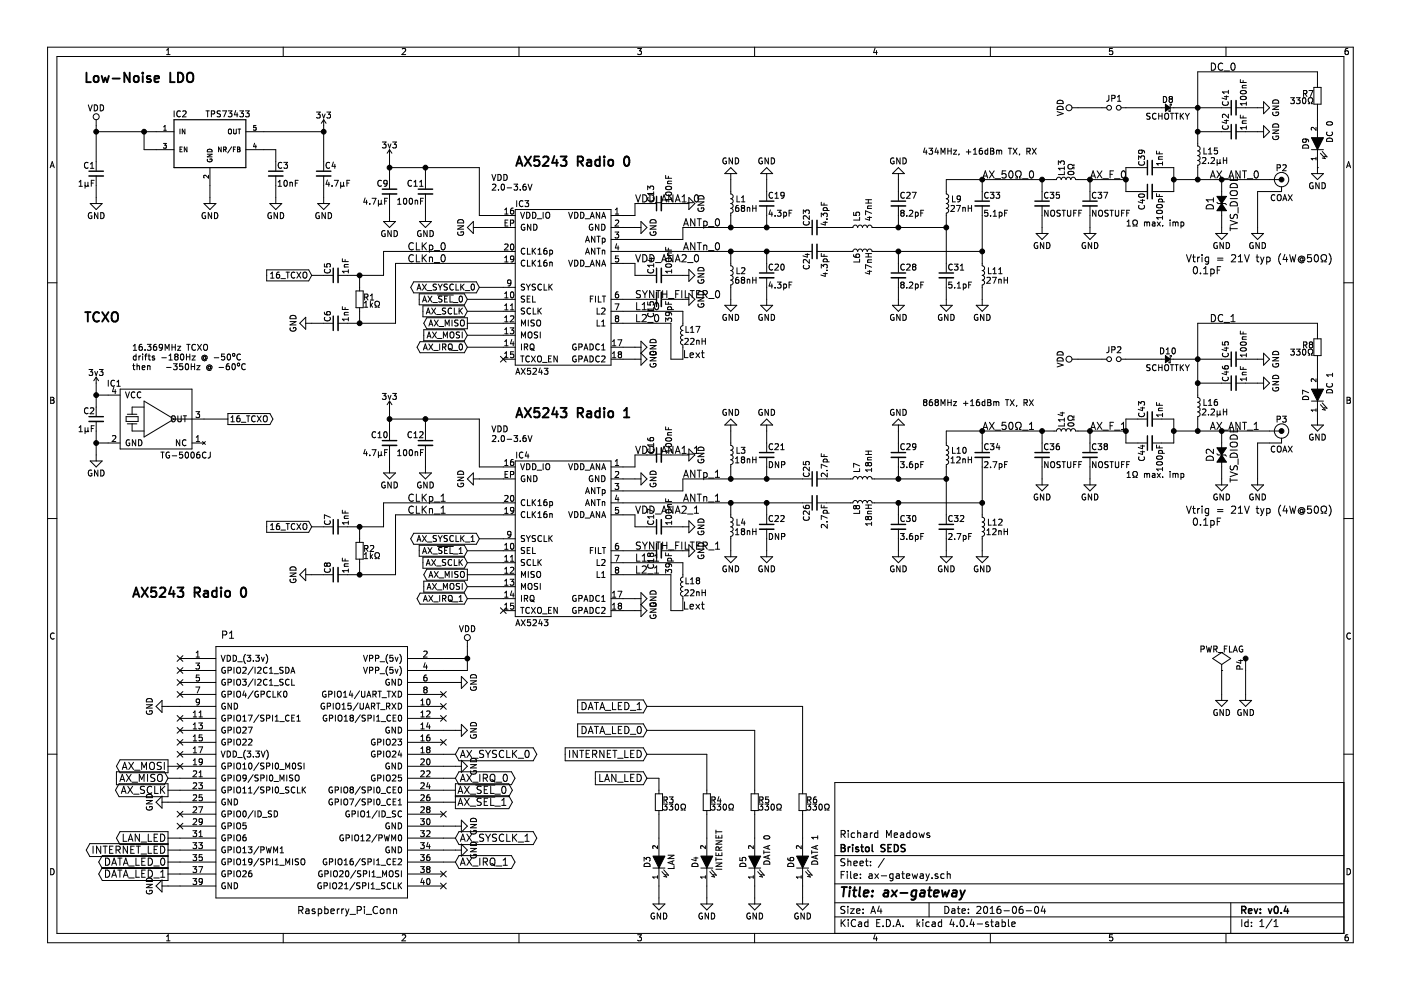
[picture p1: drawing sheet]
<svg xmlns="http://www.w3.org/2000/svg" width="297mm" height="210mm" viewBox="0 0 297 210" stroke-linecap="round" stroke-linejoin="round" font-family="sans-serif">
<g fill="none" stroke="#000" stroke-width=".21">
<path d="M10.1 10h276.8v189.9h-276.8zM12.1 12h272.8v185.9h-272.8zM35.3 11.6h.8M35.3 10.6l.4-.3v1.3M60 10v2M85.3 10.4l.5-.1 .2 .3-.8 1h.8M110 10v2M135.2 10.3h.8l-.4 .5h.3l.1 .2-.1 .4-.2 .2-.5-.2M160 10v2M185.5 10.2l-.3 .9h.8M185.8 10.7v.9M210 10v2"/>
<path d="M235.9 10.3h-.6l-.1 .6 .6-.1 .1 .5-.2 .3-.5-.2M256.8 13.4a.77 .77 0 0 1 .9 .7 .77 .77 0 0 1-.9 .8zM259.2 13.5a.72 .72 0 0 0-1 .5 .72 .72 0 0 0 .7 .9l.3-.2M259.5 15.1h1.2M259.9 10v2M260.4 19.1v.8M260.4 19.5h-1.2l.3 .4M261.1 13.5l.3-.1a.81 .81 0 0 1 .5 .7 .81 .81 0 0 1-.5 .8l-.3-.2-.1-.4zM263 16.9v.6h1.2M263 19.4a.76 .76 0 0 1 1.2 .2 .74 .74 0 0 1-1.2-.1zM263.4 18.6h.8M263.6 17.1v.4"/>
<path d="M264.2 18.1l-.7 .1-.1 .3 .1 .1M276.4 19.9l.6-.1v-.5l-.6-.1v1.3M276.7 19.9l.4 .6M277.5 19.2h.9l-.6 1.3M278.6 18.5h1.5v3.6h-1.5zM279.3 18.5v-3.3h-25.4v15.8a.51 .51 0 0 1 .5 .5 .51 .51 0 0 1-.5 .5 .51 .51 0 0 1 .5 .5 .51 .51 0 0 1-.5 .5 .51 .51 0 0 1 .5 .5 .51 .51 0 0 1-.5 .5 .51 .51 0 0 1 .5 .5 .51 .51 0 0 1-.5 .5v3.1M285.8 10.3h-.4l-.2 .3v.7l.2 .3 .4-.2 .1-.4-.1-.2h-.4l-.2 .2M10.6 35.6l.5-1.3 .4 1.3M10.8 35.2h.6M16.8 39.5h.7M16.8 38.6l.3-.4v1.3M18 39.3l.2 .2h.3l.1-.2"/>
<path d="M18 38.6v1.3M18.6 38.6v.7M18.6 39.3l.2 .2M18.7 34.5a.56 .56 0 0 0-.8 .5 .56 .56 0 0 0 .8 .6M18.7 22.2l.4 1.3 .5-1.3M19.2 34.8l.3-.4v1.3M19.2 35.7h.7M19.4 38.8h.4M20 38.2h-.6v1.3M20 22.2a.64 .64 0 0 1 .7 .7 .64 .64 0 0 1-.7 .6zM20.4 25.4v10.8M20.4 37.3v5.9"/>
<path d="M20.4 27.9h16.5M21.3 22.2a.64 .64 0 0 1 .7 .7 .64 .64 0 0 1-.7 .6zM30.5 27.9v3.8h6.4M34.7 30.4h.6l-.4 .4 .3 .1v.4h-.5M34.7 27.6h.6M34.7 26.9l.3-.3v1M36.9 23.5v1.3M38.2 27.4v1M38.2 31.7h.3M38.2 23.6a.56 .56 0 0 0-.7 .5 .56 .56 0 0 0 .7 .5M38.6 31.2h-.4v1h.4M38.7 23.6l.5-.1 .3 .4-.8 .9h.8"/>
<path d="M39.2 27.4v1l-.6-1v1M39.6 31.2v1l-.5-1v1M43.7 23.5h.7M44 32.7h1l-1 .6h1M44 33.8a.45 .45 0 0 0 .5 .5 .45 .45 0 0 0 .4-.6h-.4v.2M44 23.5v1.3M44.1 31.7a.53 .53 0 0 1 .6 0 .53 .53 0 0 1 .3 .5h-1zM44.2 37.2v.6l-.7-.6-.3 .1 .1 .4M44.5 35.5v7.7M44.8 24.2l.6-.1 .1-.5-.7-.1v1.3M46.7 23.6h-.6v.4a.54 .54 0 0 1 .6 .6l-.2 .2-.5-.1M46.9 31.2v1l-.6-1v1"/>
<path d="M47.2 23.5h.8l-.5 1.3M47.4 31.7h.5v-.5h-.5v1M47.6 31.7l.4 .5M48.4 23.5h.8l-.5 .5 .4 .1v.5l-.1 .2-.6-.2M48.5 27.4h.4l.1 .1 .1 .6-.2 .3-.4-.2zM49.1 31.1l-.8 1.3M49.5 31.7h.3M49.5 27.4v.8l.2 .2 .4-.2v-.8M50 31.2h-.5v1M50 23.4l-.3 .9h.7M50.3 23.9v.9M50.3 31.2l.5 .1-.1 .4 .2 .3-.2 .2h-.4z"/>
<path d="M50.3 31.7h.4M50.4 27.4h.6M50.7 27.4v1M50.8 23.5h.8l-.4 .5 .4 .1v.5l-.2 .2-.6-.2M52 23.5h.8l-.4 .5 .4 .1v.5l-.2 .2-.6-.2M52.1 27.9h16.5M52.1 31.7h6.4v4.5M54 30.4l-.3 .7h.7M54.2 30.7v.7M54.3 26.6h-.5l-.1 .5 .5-.1 .1 .5h-.6M58.5 37.3v5.9M59 39.5h.7"/>
<path d="M59 38.6l.3-.4v1.3M59.7 34.5a.56 .56 0 0 0-.7 .5 .56 .56 0 0 0 .7 .6M60.2 34.4h.8l-.5 .5 .4 .1v.6l-.2 .1-.5-.1M60.3 38.3l.2-.1a.67 .67 0 0 1 .4 .7 .67 .67 0 0 1-.4 .6l-.3-.5zM61.5 38.6v.9M61.5 38.8l.1-.2 .3 .1 .1 .8M62.6 38.8h.4M63.2 38.2h-.6v1.3M67.1 23.8h.8l-.4 .4 .3 .1v.6l-.1 .1-.6-.1M68.3 24.2l.3 .8 .3-.8M68.6 25.4v10.8M68.6 37.3v5.9"/>
<path d="M68.6 25.4l.5 .7M68.6 25.4l-.5 .7M69.3 23.8h.8l-.5 .4 .4 .1v.6l-.2 .1-.5-.1M69.4 38.2l-.3 .9h.8M69.7 38.6v.9M69.9 34.5a.56 .56 0 0 0-.8 .5 .56 .56 0 0 0 .8 .6M70.4 39.4v.1M70.7 34.3l-.3 1h.8M70.9 38.2h.8l-.5 1.3M71 34.8v.9M72.2 39.3l.2 .2h.3l.1-.2M72.2 38.6v1.3"/>
<path d="M72.8 38.6v.7M72.8 39.3l.2 .2M73.6 38.8h.4M74.2 38.2h-.6v1.3M80.9 38.3a.56 .56 0 0 0-.8 .6 .56 .56 0 0 0 .8 .5M81.1 30.1h.8l-.5 .5 .4 .1v.5l-.2 .2-.5-.2M82.1 38.8l-.2 .2-.4-.1-.1-.6 .5-.1 .2 .3-.1 .7-.3 .3h-.2M82.3 30.5l.3 .9 .3-.9M82.6 31.7v8.3M82.6 35.5h19v10.2h7.6M82.6 31.7l.5 .8M82.6 31.7l-.5 .8"/>
<path d="M83.2 30.1h.8l-.4 .5 .4 .1v.5l-.2 .2-.6-.2M87.3 38.3a.56 .56 0 0 0-.8 .6 .56 .56 0 0 0 .8 .5M87.8 39.5h.7M87.8 38.6l.3-.4v1.3M89 38.6l.3-.4v1.3M89 39.5h.7M90.2 35.5v4.5M104.3 37l.4 1.3 .4-1.3M104.4 39.1l.5-.1 .2 .4-.8 .9h.8M105.6 37a.64 .64 0 0 1 .7 .6 .64 .64 0 0 1-.7 .7zM106.3 39.1l.2-.1a.67 .67 0 0 1 .5 .7 .67 .67 0 0 1-.5 .6l-.3-.5zM106.8 37a.64 .64 0 0 1 .8 .6 .64 .64 0 0 1-.8 .7z"/>
<path d="M107.5 39.8h1M109 39h.8l-.5 .5 .4 .1v.6l-.2 .1-.5-.1M111.5 39l-.4 .1-.2 .2v.8l.2 .2 .4-.1v-.6l-.4-.1-.2 .3M112 39l.4 1.3 .4-1.3M141.1 37.2v.6h1.3M141.2 39.7a.76 .76 0 0 1 1.2 .2 .74 .74 0 0 1-1.3-.1zM141.5 38.9h.9M141.7 37.4v.4M142.4 38.4l-.8 .1-.1 .3 .2 .1M153.7 36.8l1.2-1.3 1.3 1.3zM154 33.5a.59 .59 0 0 0-.7 .6 .59 .59 0 0 0 .7 .6v-.5h-.2M154.9 36.8v4.3a.51 .51 0 0 1 .5 .5 .51 .51 0 0 1-.5 .5 .51 .51 0 0 1 .5 .5 .51 .51 0 0 1-.5 .6 .51 .51 0 0 1 .5 .5 .51 .51 0 0 1-.5 .5 .51 .51 0 0 1 .5 .5 .51 .51 0 0 1-.5 .5v3"/>
<path d="M155.3 33.5v1.3l-.7-1.3v1.3M155.9 33.5a.64 .64 0 0 1 .7 .6 .64 .64 0 0 1-.7 .7zM161.3 36.8l1.3-1.3 1.2 1.3zM161.6 33.5a.59 .59 0 0 0-.7 .6 .59 .59 0 0 0 .7 .6v-.5h-.2M162.6 36.8v5.7M162.9 33.5v1.3l-.7-1.3v1.3M163.5 33.5a.64 .64 0 0 1 .7 .6 .64 .64 0 0 1-.7 .7zM189.5 33.5a.59 .59 0 0 0-.7 .6 .59 .59 0 0 0 .7 .6l.1-.5h-.3M190.5 36.8v5.7M190.5 35.5l1.2 1.3h-2.5zM190.8 33.5v1.3l-.7-1.3v1.3M191.4 33.5a.64 .64 0 0 1 .8 .6 .64 .64 0 0 1-.8 .7z"/>
<path d="M196.1 31.4l-.3 .9h.8M196.4 31.8v.9M197 31.4h.7l-.4 .5 .4 .1v.6l-.2 .1-.5-.1M198.5 31.4l-.3 .9h.8M198.8 31.8v.9M199.5 32.7v-1.3l.4 .9 .5-.9v1.3M201 31.4v1.3M201 32h.7M201.7 31.4v1.3M202.2 31.8h.6l-.6 .9h.6M203.3 32.6l-.1 .3M204.9 32.2h.9"/>
<path d="M205.4 31.7v1M206.4 32.7h.7M206.4 31.8l.3-.4v1.3M208.2 31.4l-.4 .1-.1 .2-.1 .7 .2 .3 .5-.1-.1-.6-.4-.1-.2 .2M208.2 38.1v4.4M208.4 37.7l.5-1.5 .5 1.5M208.5 37.3h.8M209.4 31.9l-.3-.1-.3 .3 .1 .5h.5M209.4 31.4v1.3M209.8 36.2l1 1.5M210 31.4h.5l.2 .3-.2 .3 .2 .1v.3l-.2 .3h-.5zM210 32h.5"/>
<path d="M210.8 36.2l-1 1.5M211 37.9h1.2M211.3 32l.3-.2 .2 .2M211.3 31.8v.9M211.8 32l.2-.2 .3 .1 .1 .8M211.8 32v.7M213.2 36.2h-.7l-.1 .8 .3-.2 .5 .1 .1 .6-.3 .2-.6-.1M213.8 31.4h.7M214 36.4l.3-.2a.81 .81 0 0 1 .5 .8 .81 .81 0 0 1-.5 .7l-.3-.1-.1-.4zM214.1 31.4v1.3M214.8 31.4l.8 1.3M215.3 37.7h.4v-.2a.66 .66 0 0 1-.3-.9 .66 .66 0 0 1 .9-.3 .72 .72 0 0 1-.2 1.2v.2h.4"/>
<path d="M215.6 31.4l-.8 1.3M216.2 32.6l-.1 .3M216.8 37.9h1.2M217.7 32.1l.6-.1 .1-.5-.7-.1v1.3M218 32.1l.4 .6M218.5 36.3l.1-.1a.81 .81 0 0 1 .6 .8 .81 .81 0 0 1-.6 .7 .98 .98 0 0 1-.1-1.4zM218.9 31.4l.8 1.3M219.7 31.4l-.8 1.3M220.9 38.1v4.4M224.1 23.7l1.3 .4-1.3 .4M224.2 22.7a.69 .69 0 0 1 .8-.1 .69 .69 0 0 1 .4 .6h-1.3zM224.3 21.3a.67 .67 0 0 1 .8 0 .67 .67 0 0 1 .3 .7h-1.3z"/>
<path d="M224.4 34.9v-.8l.5 .4 .1-.3h.5l.2 .1-.2 .6M225.7 35.3v.7M225.7 36.4v.6h-1.3M225.7 35.7h-1.3l.3 .3M226.5 36.5a.76 .76 0 0 1 1.2 .3 .74 .74 0 0 1-1.3-.2zM227.3 22.8h7.3M227.7 34.9v.3h-.3a.54 .54 0 0 0-.8-.3 .54 .54 0 0 0 0 .9h.5l.6-.3v.3M231.1 38.1v4.4M231.2 37.7l.6-1.5 .5 1.5M231.4 37.3h.7M232.6 36.2l1 1.5M233.6 36.2l-1 1.5"/>
<path d="M233.8 37.9h1.2M235.1 20.2v1.1l-.5 .2M235.4 37h.5M235.7 20.9l.6-.1 .1-.5-.7-.1v1.3M236.1 36.2h-.7v1.5M236.3 37.9h1.2M236.9 20.6l.4-.4v1.3M236.9 21.5h.7M237.7 22.8h9.4M237.9 36.4l.2-.2a.81 .81 0 0 1 .6 .8 .81 .81 0 0 1-.6 .7l-.2-.1-.2-.4zM238.7 38.1h-10.7a.51 .51 0 0 0-.5-.5 .51 .51 0 0 0-.5 .5 .51 .51 0 0 0-.5-.5 .51 .51 0 0 0-.5 .5 .51 .51 0 0 0-.5-.5 .51 .51 0 0 0-.5 .5 .51 .51 0 0 0-.5-.5 .51 .51 0 0 0-.5 .5h-23.4v3a.51 .51 0 0 1 .5 .5 .51 .51 0 0 1-.5 .5 .51 .51 0 0 1 .5 .5 .51 .51 0 0 1-.5 .6 .51 .51 0 0 1 .5 .5 .51 .51 0 0 1-.5 .5 .51 .51 0 0 1 .5 .5 .51 .51 0 0 1-.5 .5v12.6M241.4 33.8v-.7l.5 .4 .1-.4h.5l.2 .2-.2 .5"/>
<path d="M241.5 34.3a.56 .56 0 0 0 .5 .7 .56 .56 0 0 0 .5-.7M241.9 31.8l.3 .3-.1 .3-.6 .1-.1-.4 .2-.3 .8 .1 .3 .3v.2M243.2 35.5h-4.5v5.1h4.5M243.8 24.1h-.6v.4a.54 .54 0 0 1 .6 .7l-.2 .1-.5-.1M244.3 35.5h4.6v5.1h-4.6M245.1 24.1a.56 .56 0 0 0-.8 .5 .56 .56 0 0 0 .8 .6M245.2 32v.6h1.3M245.6 33.8h.9M245.7 24v1.3M245.7 24.6h.7M245.8 32.2v.4M246.4 24v1.3"/>
<path d="M246.5 33.2l-.8 .1-.1 .3 .1 .2M246.5 34.7h-1.3l.4 .3M246.5 34.3v.7M246.7 20.5a.64 .64 0 0 1 .7 .6 .64 .64 0 0 1-.7 .6zM247 24.2l.2-.2 .4 .1 .2 .8a.42 .42 0 0 1-.2 .3 .42 .42 0 0 1-.5 0l-.2-.3zM248.1 21l-.2-.2 .2-.3 .4 .1 .1 .2-.2 .2M248.1 22.8h12.8M248.1 21l-.2 .2v.4l.2 .1h.3l.2-.2-.1-.4-.1-.1M248.1 21h.3M248.1 24h.7M248.4 22.3v-.2h-.3v1.5h-.3v-.2M248.5 24v1.3"/>
<path d="M248.9 38.1h22.8M249.1 24h.7M249.4 24v1.3M250.2 24v1.3M250.4 24.5l.5 .8M250.9 24l-.7 .7M251.3 24l.4 .7M251.7 24.7v.6M252.2 24l-.5 .7M253.9 27.9h7M255 33.5l.4-.1 .3 .4-.8 .9h.8M255.3 31.4v1.2h.6"/>
<path d="M256.2 32.6h.7M256.2 31.7l.4-.3v1.2M256.2 34.5v.2M256.6 37.7l.5-1.5 .5 1.5M256.8 37.3h.7M256.8 33.5l.5-.1 .2 .4-.8 .9h.8M258 36.2l1 1.5M258.1 33.8v1.3M258.1 34.5l.1 .2h.3l.2-.2M258.1 31.4h-.6l-.1 .6h.7v.5l-.2 .1-.5-.1M258.7 33.8v.7M258.7 34.5l.1 .2"/>
<path d="M259 38.1v11.4M259 36.2l-1 1.5M259.2 37.9h1.2M259.3 26.7a.56 .56 0 0 0 .5 .7 .56 .56 0 0 0 .5-.7M259.3 21.6a.56 .56 0 0 0 .5 .7 .56 .56 0 0 0 .5-.7M259.4 33.4v1.3M259.4 34h.7M259.6 25.6h.8M259.6 20.5h.8M260 20.3v.8l-.9-.3M260 25.4v.7l-.9-.2M260.1 33.4v1.3"/>
<path d="M260.4 24.2v.8l-.9-.8-.3 .2 .1 .5M260.5 37.7l.5-1.5 .6 1.5v.6M260.7 37.3h.7M260.8 37.5v.8h1.5v-.8M260.9 39.2a.81 .81 0 0 1 .9-.3 .81 .81 0 0 1 .5 .9h-1.5zM262.1 27.9h5.8M262.1 22.8h5.8M262.9 36.2v1.5l-.9-1.5v1.5M263 24.4v.6h1.2M263 20.6a.76 .76 0 0 1 1.2 .2 .74 .74 0 0 1-1.2-.1zM263.4 26.1h.8M263.4 36.2h.9"/>
<path d="M263.6 24.6v.4M263.9 36.2v1.5M264.2 21.6v.7M264.2 26.7v.7M264.2 27.1h-1.2l.3 .3M264.2 25.6l-.7 .1-.1 .3 .1 .1M264.2 22h-1.2l.3 .3M264.5 37.9h1.1M266.1 36.4l.2-.2a.81 .81 0 0 1 .5 .8 .81 .81 0 0 1-.5 .7l-.2-.1-.2-.4zM267.9 21.6l1.3 1.2-1.3 1.3zM267.9 26.7l1.3 1.2-1.3 1.3zM269.8 27.6h1.3l-1.3 .7h1.3"/>
<path d="M269.8 22.5h1.3l-1.3 .7h1.3M269.9 21.4a.69 .69 0 0 1 .8-.2 .69 .69 0 0 1 .4 .7h-1.3zM269.9 26.5a.69 .69 0 0 1 .8-.2 .69 .69 0 0 1 .4 .7h-1.3zM269.9 23.8a.59 .59 0 0 0 .6 .7 .59 .59 0 0 0 .5-.7h-.5v.2M269.9 28.9a.59 .59 0 0 0 .6 .7 .59 .59 0 0 0 .5-.7l-.5-.1v.3M270.8 35.6l.6-.1v-.5l-.6-.1v1.3M271.7 39.6v1h-5.1v8.9M272 35l.5-.1 .2 .4-.8 .9h.8M273.6 20.7h.8l-.4 .5 .4 .1v.6l-.2 .1-.6-.1M274.9 20.7h.7l-.4 .5 .4 .1v.6l-.2 .1-.5-.1M276.2 30.9a.69 .69 0 0 1 .8-.2 .69 .69 0 0 1 .4 .7h-1.2zM276.3 20.8l.1-.1a.67 .67 0 0 1 .5 .6 .67 .67 0 0 1-.5 .7l-.2-.5z"/>
<path d="M276.7 29.5l.3 .2-.1 .4h-.6l-.1-.4 .2-.2h.7l.3 .3v.3M277.4 22h.3v-.3a.54 .54 0 0 1-.3-.7 .54 .54 0 0 1 .7-.2l.2 .6-.3 .3v.3h.3M278.1 36.8h2.5l-1.3 1.3zM278.1 31.7h2.5M278.4 38.8a.59 .59 0 0 0-.8 .6 .59 .59 0 0 0 .8 .5v-.5h-.2M279 27v.6l-.7-.6-.3 .2 .1 .4M279 33.4v.5M279 33.6h-1l.3 .3M279.3 35.5h.1M279.3 22.1v7.1M279.3 31.7v5.1M279.7 38.7v1.3l-.7-1.3v1.3"/>
<path d="M280 32.5l1 1.1-.7-.1M280.3 38.7a.64 .64 0 0 1 .7 .7 .64 .64 0 0 1-.7 .6zM280.3 32.1l1.1 1.2-.7-.2M281.3 26a.76 .76 0 0 1 1.2 .2 .74 .74 0 0 1-1.2-.1zM281.3 29.5a.69 .69 0 0 1 .8-.2 .69 .69 0 0 1 .4 .7h-1.2zM281.4 28a.56 .56 0 0 0 .5 .8 .56 .56 0 0 0 .5-.8M285.5 35.6l.4-1.3 .5 1.3M285.6 35.2h.6M10.1 60h2M19.1 43.2h2.6l-1.3 1.2zM19.4 45.1a.59 .59 0 0 0-.7 .6 .59 .59 0 0 0 .7 .6l.1-.5h-.2M20.7 45.1v1.3l-.7-1.3v1.3"/>
<path d="M21.4 45.1a.64 .64 0 0 1 .7 .6 .64 .64 0 0 1-.7 .7zM43.2 43.2h2.6l-1.3 1.2zM43.5 45.1a.59 .59 0 0 0-.7 .6 .59 .59 0 0 0 .7 .6l.1-.5h-.2M44.9 45.1v1.3l-.7-1.3v1.3M45.5 45.1a.64 .64 0 0 1 .7 .6 .64 .64 0 0 1-.7 .7zM56.5 57.2h9l.6 1.2-.6 1.2h-9zM57.2 43.2h2.5l-1.2 1.2zM57.4 59h.7M57.4 58.1l.3-.4v1.3M57.5 45.1a.59 .59 0 0 0-.7 .6 .59 .59 0 0 0 .7 .6l.1-.5h-.3M58.8 45.1v1.3l-.7-1.3v1.3M59.2 57.7l-.4 .1-.2 .2v.7l.2 .3 .5-.2-.1-.6h-.4l-.2 .2"/>
<path d="M59.4 45.1a.64 .64 0 0 1 .8 .6 .64 .64 0 0 1-.8 .7zM59.6 59.1h.9M60.7 57.7h.7M61 57.7v1.3M62.5 57.8a.56 .56 0 0 0-.8 .5 .56 .56 0 0 0 .8 .5M62.9 57.7l.9 1.3M63.8 57.7l-.9 1.3M64.3 57.9l.2-.2 .4 .1 .2 .7a.42 .42 0 0 1-.2 .4 .42 .42 0 0 1-.5 0l-.2-.4zM66.1 58.4h4.4M67.4 43.2h2.5l-1.3 1.2zM67.7 45.1a.59 .59 0 0 0-.8 .6 .59 .59 0 0 0 .8 .6v-.5h-.2M68.8 56v.6h.6v-.6h.5l.1 .1-.1 .5"/>
<path d="M68.9 57.1a.56 .56 0 0 0 .5 .8 .56 .56 0 0 0 .5-.8M69 45.1v1.3l-.7-1.3v1.3M69.6 45.1a.64 .64 0 0 1 .7 .6 .64 .64 0 0 1-.7 .7zM72.6 54.9v.6h1.3M73 56.6h.9M73.2 55v.5M73.9 57.2v.7M73.9 57.5h-1.3l.3 .4M73.9 56.1h-.8l-.1 .3 .1 .2M76.2 58.4v3.3M77.4 42l-.3 .9h.8M77.7 42.4v.9"/>
<path d="M78.4 43.2v.1M78.9 42h.8l-.5 1.3M80.2 43.1l.2 .2h.3l.1-.2M80.2 42.4v1.3M80.8 43.1l.2 .2M80.8 42.4v.7M81.3 47h2.6l-1.3 1.2zM81.5 42.6h.5M81.6 48.9a.59 .59 0 0 0-.7 .6 .59 .59 0 0 0 .7 .6l.1-.5h-.3M82.2 42h-.7v1.3M82.6 41.1v5.9M82.9 48.9v1.3l-.7-1.3v1.3"/>
<path d="M83.6 48.9a.64 .64 0 0 1 .7 .6 .64 .64 0 0 1-.7 .7zM84.3 43.3h.7M84.3 42.4l.4-.4v1.3M85.6 42.1l.2-.1a.67 .67 0 0 1 .5 .7 .67 .67 0 0 1-.5 .6l-.3-.5zM86.9 42.1l.1-.1a.67 .67 0 0 1 .5 .7 .67 .67 0 0 1-.5 .6l-.2-.5zM87.6 51.6a.72 .72 0 0 0-1 .5 .72 .72 0 0 0 .7 .9l.3-.2M87.6 54.1a.72 .72 0 0 0-1 .5 .72 .72 0 0 0 .7 .9l.3-.1M87.7 59.8h13.3l.6 1.1-.6 1.2h-13.3l-.6-1.2zM88 42.4v.9M88 42.6l.2-.2 .3 .1 .1 .8M88.3 51.5v1.5h.7M88.3 54v1.5h.7"/>
<path d="M88.9 47h2.6l-1.3 1.2zM89.2 42.6h.4M89.2 48.9a.59 .59 0 0 0-.7 .6 .59 .59 0 0 0 .7 .6l.1-.5h-.2M89.5 51.5v1.5M89.5 54v1.5M89.7 54.7l.7 .8M89.7 52.1l.7 .9M89.8 42h-.6v1.3M90.2 41.1v5.9M90.4 54l-.9 .9M90.4 51.5l-.9 .8M90.6 48.9v1.3l-.8-1.3v1.3"/>
<path d="M91 52h.5l.3 .3-.2 .6h-.6M91 54.7l.1-.1a.36 .36 0 0 1 .6 .1v.8M91 52v1.5M91 54.5v1M91.2 48.9a.64 .64 0 0 1 .7 .6 .64 .64 0 0 1-.7 .7zM92.1 53.1h1.1M92.1 55.7h1.1M93.7 51.6l.2-.1a.81 .81 0 0 1 .5 .7 .81 .81 0 0 1-.5 .8l-.2-.2-.2-.4zM93.7 54.1l.2-.1a.81 .81 0 0 1 .5 .8 .81 .81 0 0 1-.5 .7l-.2-.1-.2-.5zM97 47.9h1.3l-1.3 .7h1.3M97.1 49.2a.59 .59 0 0 0 .6 .7 .59 .59 0 0 0 .5-.7l-.5-.1v.3M97.1 46.8a.69 .69 0 0 1 .8-.2 .69 .69 0 0 1 .4 .7h-1.3z"/>
<path d="M100.4 48.2h8.8M100.4 47v2.5l-1.3-1.3zM105.7 40.2v.1M107 45.4h.7M107 51.8l.5-.1 .2 .4-.8 .9h.8M107 55.5h.7M107 44.5l.4-.4v1.3M107 54.6l.4-.3v1.2M107.1 47.2h.4M107.7 46.7h-.6v1.2h.6M108.2 47.3l.6-.1 .1-.4-.7-.1v1.2M108.3 51.8l.2-.1a.67 .67 0 0 1 .5 .7 .67 .67 0 0 1-.5 .6l-.3-.5z"/>
<path d="M108.3 59.9l-.2 .2h-.4v-.6l.4-.1 .2 .2v.7l-.3 .3h-.3M108.8 44.1l-.3 .1-.2 .2-.1 .7 .3 .3 .4-.1-.1-.6-.3-.1-.3 .2M108.9 54.8l-.2 .3-.4-.1v-.6l.4-.1 .2 .2v.7l-.3 .3h-.3M109.2 53.3h-27.9v5.1h-9.6M109.2 44.4h20.4v33h-20.4zM109.2 55.8h-25.3v12.7h-12.2M109.5 42.5v1.3M110.3 40.2v.1M110.4 45l.4 1.3 .4-1.3M110.9 42.6a.56 .56 0 0 0-.8 .6 .56 .56 0 0 0 .8 .5M111.2 47.6a.59 .59 0 0 0-.7 .6 .59 .59 0 0 0 .7 .5l.1-.4h-.3M111.3 52.7a.56 .56 0 0 0-.8 .5 .56 .56 0 0 0 .8 .6"/>
<path d="M111.3 55.3a.56 .56 0 0 0-.8 .5 .56 .56 0 0 0 .8 .5M111.3 42.5h.8l-.4 .5 .3 .1v.6l-.1 .1-.6-.1M111.7 45a.64 .64 0 0 1 .7 .6 .64 .64 0 0 1-.7 .7zM111.8 55.2v1.2h.6M111.8 52.6v1.3h.6M112.5 47.5v1.3l-.7-1.3v1.3M112.8 52.6v1.3M112.8 55.2v1.2M112.9 45a.64 .64 0 0 1 .7 .6 .64 .64 0 0 1-.7 .7zM113 53.2l.6 .7M113 55.7l.6 .7M113.2 47.5a.64 .64 0 0 1 .7 .7 .64 .64 0 0 1-.7 .6z"/>
<path d="M113.6 52.6l-.8 .7M113.6 55.2l-.8 .7M113.9 46.4h1M114.1 56.4h.7M114.1 53.9h.7M114.1 53l.3-.4v1.3M114.1 55.5l.3-.3v1.2M115.2 45v1.3M115.8 45.2l.2-.2 .4 .1 .2 .7a.42 .42 0 0 1-.3 .4 .42 .42 0 0 1-.4 0l-.2-.4zM115.9 52.6l-.4 .1-.2 .2v.7l.2 .3 .4-.1v-.6l-.4-.1-.2 .2M115.9 55.2h-.4l-.2 .3v.7l.2 .2 .4-.1v-.6l-.4-.1-.2 .3M116.6 53.1l.3-.1 .3 .3-.2 .5h-.4"/>
<path d="M116.6 55.7l.1-.1h.3l.1 .8M116.6 53v1.3M116.6 55.6v.8M120.6 45l.4 1.3 .4-1.3M120.6 55.2l.4 1.2 .4-1.2M121.8 45a.64 .64 0 0 1 .8 .6 .64 .64 0 0 1-.8 .7zM121.8 55.2a.64 .64 0 0 1 .8 .6 .64 .64 0 0 1-.8 .6zM123.1 45a.64 .64 0 0 1 .7 .6 .64 .64 0 0 1-.7 .7zM123.1 55.2a.64 .64 0 0 1 .7 .6 .64 .64 0 0 1-.7 .6zM124.1 46.4h.9M124.1 56.5h.9M124.1 51.4l.5-1.3 .4 1.3"/>
<path d="M124.1 53.9l.5-1.3 .4 1.3M124.3 51h.6M124.3 53.5h.6M125.2 46.3l.4-1.3 .4 1.3M125.2 56.4l.4-1.2 .4 1.2M125.3 45.9h.6M125.3 56.1h.6M125.6 47.6a.59 .59 0 0 0-.7 .6 .59 .59 0 0 0 .7 .5l.1-.4h-.2M126.1 50.1v1.3l-.7-1.3v1.3M126.1 52.6v1.3l-.7-1.3v1.3M126.6 50.1h.7M126.6 52.6h.7"/>
<path d="M126.9 50.1v1.3M126.9 52.6v1.3M127 47.5v1.3l-.7-1.3v1.3M127.1 45v1.3l-.7-1.3v1.3M127.1 55.2v1.2l-.7-1.2v1.2M127.6 46.3l.4-1.3 .4 1.3M127.6 47.5a.64 .64 0 0 1 .7 .7 .64 .64 0 0 1-.7 .6zM127.6 56.4l.4-1.2 .4 1.2M127.7 50.6l.4-.1 .2 .2-.1 .6h-.5M127.7 45.9h.6M127.7 50.5v1.3M127.7 53v.9"/>
<path d="M127.7 53.2l.2-.2 .3 .1v.8M127.7 56.1h.6M129.6 48.2h6.3M129.6 55.8h5v2.6h4.5M129.6 53.3h42.5M130.4 49.2h.8l-.5 .5 .4 .1v.5l-.2 .2-.5-.2M130.5 45.4h.7M130.5 44.5l.3-.4v1.3M130.5 46.8l.4-.1 .3 .3-.8 .9h.8M130.7 51.7l-.2 .9h.7M131 52.1v.9M131.1 54.3h-.6v.6h.6v.5l-.2 .1-.4-.1"/>
<path d="M134.8 41.3l.5 1.5 .5-1.5M134.8 54l.5 1.5 .5-1.5M135.9 47l1.3 1.2-1.3 1.3zM136.3 54a.77 .77 0 0 1 .9 .8 .77 .77 0 0 1-.9 .7zM136.3 41.3a.77 .77 0 0 1 .9 .8 .77 .77 0 0 1-.9 .7zM137.3 40.2v-.8l.5 .5 .1-.4h.6l.1 .2-.1 .5M137.4 57.1a.56 .56 0 0 0 .5 .8 .56 .56 0 0 0 .6-.8M137.4 41.9a.56 .56 0 0 0 .5 .8 .56 .56 0 0 0 .6-.8M137.7 54.8h.9M137.8 41.3a.77 .77 0 0 1 .9 .8 .77 .77 0 0 1-.9 .7zM137.8 54a.77 .77 0 0 1 .9 .8 .77 .77 0 0 1-.9 .7zM137.8 47.9h1.3l-1.3 .7h1.3"/>
<path d="M137.9 49.2a.59 .59 0 0 0 .5 .7 .59 .59 0 0 0 .6-.7l-.5-.1v.3M137.9 46.8a.69 .69 0 0 1 .8-.2 .69 .69 0 0 1 .4 .7h-1.3zM138.2 54.6v.8l-1-.3M138.6 40.7v.7M138.6 55.9v.7M138.6 41h-1.3l.4 .4M138.6 56.3h-1.3l.4 .3M139 55.7h1.1M139 43h1.1M139.1 43.2h-4.5v2.5h-5M140.2 58.4h5.9M140.2 43.2h5.9"/>
<path d="M140.3 42.8l.5-1.5 .5 1.5M140.3 55.5l.5-1.5 .5 1.5M140.4 55.1h.8M140.4 42.4h.8M141.1 52.4v.6h1.3M141.2 54.9a.76 .76 0 0 1 1.2 .3 .74 .74 0 0 1-1.3-.2zM141.2 40.9a.76 .76 0 0 1 1.2 .3 .74 .74 0 0 1-1.3-.2zM141.2 56.1a.76 .76 0 0 1 1.2 .3 .74 .74 0 0 1-1.3-.1zM141.5 54.2h.9M141.7 52.6v.4M142.4 57.5h-1.3l.4 .4M142.4 41.9v.7"/>
<path d="M142.4 57.2v.7M142.4 42.3h-1.3l.4 .3M142.4 53.6l-.8 .1-.1 .3 .2 .2M142.7 41.3v1.5l-.9-1.5v1.5M142.7 54v1.5l-.9-1.5v1.5M143.2 42.8l.5-1.5 .5 1.5M143.2 55.5l.5-1.5 .5 1.5M143.3 55.1h.7M143.3 42.4h.7M144.6 54.1l.6-.1 .3 .4-.9 1.1h.9M144.6 42.8h.9M144.6 41.7l.5-.4v1.5"/>
<path d="M144.9 47.9l.5-1.5 .6 1.5M144.9 53l.5-1.5 .6 1.5M145.1 47.5h.7M145.1 52.5h.7M145.8 55.7h1.1M145.8 43h1.1M146.1 41.9l1.2 1.3-1.2 1.2zM146.1 57.1l1.2 1.3-1.2 1.3zM147.3 46.4v1.5l-.9-1.5v1.5M147.3 51.5v1.5l-.9-1.5v1.5M147.4 41.5l.2-.2a.81 .81 0 0 1 .5 .8 .81 .81 0 0 1-.5 .7l-.2-.1-.2-.5zM147.4 54.1l.2-.1a.81 .81 0 0 1 .5 .8 .81 .81 0 0 1-.5 .7l-.2-.1-.2-.5z"/>
<path d="M147.8 46.4h.9M147.8 51.5h.9M148 42.8h1.3l-1.3 .7h1.3M148 58h1.3l-1.3 .7h1.3M148 44.1a.59 .59 0 0 0 .6 .7 .59 .59 0 0 0 .6-.7h-.5v.2M148 59.4a.59 .59 0 0 0 .6 .7 .59 .59 0 0 0 .6-.7l-.5-.1v.2M148 56.9a.69 .69 0 0 1 .8-.2 .69 .69 0 0 1 .5 .7h-1.3zM148 41.7a.69 .69 0 0 1 .8-.2 .69 .69 0 0 1 .5 .7h-1.3zM148.3 46.4v1.5M148.3 51.5v1.5M149.2 47l.4-.1 .3 .3-.1 .6h-.6M149.2 46.9v1.5"/>
<path d="M149.2 52v1M149.2 52.1l.1-.1a.36 .36 0 0 1 .6 .2v.8M150.2 53.1h1.2M150.2 48.1h1.2M151.8 46.5l.2-.1a.81 .81 0 0 1 .6 .7 .81 .81 0 0 1-.6 .8l-.2-.1-.1-.5zM151.8 51.6l.2-.1a.81 .81 0 0 1 .6 .7 .81 .81 0 0 1-.6 .8l-.2-.2-.1-.4zM154.9 53.3v3.1a.51 .51 0 0 1 .5 .5 .51 .51 0 0 1-.5 .5 .51 .51 0 0 1 .5 .5 .51 .51 0 0 1-.5 .5 .51 .51 0 0 1 .5 .5 .51 .51 0 0 1-.5 .5 .51 .51 0 0 1 .5 .5 .51 .51 0 0 1-.5 .5v4.3M156.3 41.5v1.3h.6M156.3 56.8v1.2h.6M156.5 43.6h-.3l-.2 .3v.7l.2 .2 .4-.1-.1-.6-.3-.1-.2 .3M156.5 58.8h-.3l-.2 .3v.7l.2 .3 .4-.2-.1-.6h-.3l-.2 .2M157.2 42.8h.7"/>
<path d="M157.2 41.9l.4-.4v1.3M157.2 56.9l.5-.1 .2 .3-.8 .9h.8M157.4 44.1l-.2-.2 .2-.3 .4 .1 .1 .2-.2 .2M157.4 44.1l-.2 .2v.4l.2 .1h.3l.2-.2-.1-.4-.1-.1M157.4 59.3l-.2-.2 .2-.3 .4 .1 .1 .2-.2 .2M157.4 59.3l-.2 .3v.3l.2 .2h.3l.2-.3-.1-.3-.1-.2M157.4 44.1h.3M157.4 59.3h.3M158.4 44v.8M158.4 59.2v.9M158.4 44.1l.2-.1h.3l.1 .8M158.4 59.3l.2-.1 .3 .1 .1 .8"/>
<path d="M159.6 43.6v1.2M159.6 58.8v1.3M159.6 44.1h.7M159.6 59.4h.7M160.3 43.6v1.2M160.3 58.8v1.3M162.6 43.7v4.5M162.6 53.3v4.5M162.6 58.9v5.8M163.3 44.5l-.2 .9h.7M163.3 59.7l-.2 .9h.7M163.6 45v.8"/>
<path d="M163.8 40.9a.56 .56 0 0 0-.7 .5 .56 .56 0 0 0 .7 .5M163.8 56.1a.56 .56 0 0 0-.7 .5 .56 .56 0 0 0 .7 .5M164.3 42h.7M164.3 56.1l.5-.1 .2 .4-.7 .9h.7M164.3 45.7v.1M164.3 41.1l.4-.3v1.2M164.8 44.6h.8l-.4 .5 .3 .1v.5l-.1 .1-.6-.1M164.8 59.8h.8l-.4 .5 .3 .1v.6l-.1 .1-.6-.1M165.6 56.1l.2-.1a.67 .67 0 0 1 .5 .6 .67 .67 0 0 1-.5 .7l-.3-.5zM166.2 45.1l.3-.1 .3 .2-.2 .6h-.4M166.2 45v1.3M166.3 41.3l-.3 .3-.4-.1v-.6l.4-.1 .3 .2-.1 .7-.3 .3h-.3"/>
<path d="M167.3 45.2h.4M167.9 44.6h-.6v1.2M167.9 59.8h-.6v1.3M170.3 45.3v-.8l.5 .5 .1-.4h.6l.1 .2-.1 .5M170.4 56.3a.56 .56 0 0 0 .5 .7 .56 .56 0 0 0 .6-.7M170.4 47a.56 .56 0 0 0 .5 .7 .56 .56 0 0 0 .6-.7M170.7 53.9h.9M171.2 53.8v.7l-1-.3M171.6 55v.8l-.9-.8-.4 .3 .1 .4M171.6 45.7v.8l-.9-.8-.4 .3 .1 .5M172.1 48.2h-27.3v2.6h-15.2M173.2 48.2h7.6a.51 .51 0 0 1 .5-.5 .51 .51 0 0 1 .5 .5 .51 .51 0 0 1 .6-.5 .51 .51 0 0 1 .5 .5 .51 .51 0 0 1 .5-.5 .51 .51 0 0 1 .5 .5 .51 .51 0 0 1 .5-.5 .51 .51 0 0 1 .5 .5h15.7"/>
<path d="M173.2 53.3h7.6a.51 .51 0 0 1 .5-.5 .51 .51 0 0 1 .5 .5 .51 .51 0 0 1 .6-.5 .51 .51 0 0 1 .5 .5 .51 .51 0 0 1 .5-.5 .51 .51 0 0 1 .5 .5 .51 .51 0 0 1 .5-.5 .51 .51 0 0 1 .5 .5h23.3M174.1 46v-.8l.5 .4 .1-.4h.6l.1 .2-.1 .6M174.1 56.8v-.7l.5 .4 .1-.4h.6l.1 .2-.1 .5M174.1 42.9v.6h1.3M174.1 53.7v.7h1.3M174.5 58h.9M174.5 55.5h1.3M174.5 47.1h.9M174.5 44.6h1.3M174.6 44.6l-.1-.3 .3-.3 .5 .1v.5M174.6 55.5l-.1-.4 .3-.2 .5 .1v.5M174.7 43.1v.4"/>
<path d="M174.7 53.9v.5M175 57.8v.8l-.9-.3M175 47v.7l-.9-.3M175.3 57.3h.1M175.3 46.5h.1M181 45v.6l.6 .1v-.7h.5l.2 .2-.2 .5M181 54v.4l.3 .1 .7 .1 .3-.2-.2-.5-.6 .1v.4l.2 .2M182.3 46v.7h-1.3M182.3 54.9v.6h-1.3M183.5 42.3h1.3M183.5 43.1h1.3M183.5 54.5h1.3"/>
<path d="M183.5 53.8h1.3M183.9 57.5h.9M183.9 46.1h.9M183.9 44.2h.9M183.9 55.6h.9M184.1 42.3v.8M184.1 53.8v.7M184.4 45.9v.8l-1-.3M184.4 57.3v.8l-1-.3M184.8 55.1h-.8l-.1 .3 .2 .2M184.8 45.2l-1.3-.5v.8M184.8 56.7l-1.3-.6v.9"/>
<path d="M184.8 43.7h-.8l-.1 .3 .2 .2M190.5 43.7v4.5M190.5 53.3v4.5M190.5 58.9v5.8M191.2 45.1h.3M191.2 45.1l-.2-.2 .2-.3 .4 .1 .1 .2-.2 .2M191.2 45.1l-.2 .3v.3l.2 .1h.3l.2-.2-.1-.4-.1-.1M191.7 40.9a.56 .56 0 0 0-.7 .5 .56 .56 0 0 0 .7 .5M191.7 56.1a.56 .56 0 0 0-.7 .5 .56 .56 0 0 0 .7 .5M192.3 40.9l.4-.1 .3 .3-.8 .9h.8M192.3 56.1l.4-.1 .3 .4-.8 .9h.8M192.3 45.7v.1"/>
<path d="M192.8 44.7l.5-.1 .2 .3-.8 .9h.8M192.8 59.9l.5-.1 .2 .4-.8 .9h.8M193.4 40.8h.8l-.5 1.2M193.7 56.5h.3M193.7 56.5l-.2-.2 .2-.3 .4 .1 .1 .2-.2 .2M193.7 56.5l-.2 .3v.3l.2 .2h.3l.2-.3-.1-.3-.1-.2M194.1 45.1l.3-.1 .3 .2-.1 .6h-.5M194.1 45v1.3M195.2 45.2h.5M195.8 44.6h-.6v1.2M195.8 59.8h-.6v1.3M200.6 58.9v5.8"/>
<path d="M201.6 43.7l.5-.1 .3 .3-.8 .9h.8M201.8 59.8h-.6l-.1 .6h.7v.6l-.2 .1-.5-.1M201.9 56.1a.56 .56 0 0 0-.8 .5 .56 .56 0 0 0 .8 .5M202 41.5v1.3h.6M202.3 56h.8l-.4 .5 .4 .1v.5l-.2 .2-.6-.2M202.8 43.6h.8l-.5 1.2M203.6 42.1l-.2 .2-.4-.1v-.6l.4-.1 .2 .3v.7l-.3 .3h-.3M203.6 57.3h.7M203.6 56.4l.4-.4v1.3M204.1 44.1l.2-.1h.3l.1 .8M204.1 44v.8M205.3 44.1h.7"/>
<path d="M205.3 43.6v1.2M206 59.8h-.6v1.3M206 43.6v1.2M208.2 43.7v12.7a.51 .51 0 0 1 .6 .5 .51 .51 0 0 1-.6 .5 .51 .51 0 0 1 .6 .5 .51 .51 0 0 1-.6 .5 .51 .51 0 0 1 .6 .5 .51 .51 0 0 1-.6 .5 .51 .51 0 0 1 .6 .5 .51 .51 0 0 1-.6 .5v4.3M209.3 58.9l.4-.1 .3 .3-.8 1h.8M209.4 44.6h-.6v.6h.6v.5l-.2 .1-.4-.1M209.5 40.9a.56 .56 0 0 0-.8 .5 .56 .56 0 0 0 .8 .5M209.6 56.8v1.2h.6M209.9 40.8h.8l-.4 .5 .4 .1v.5l-.2 .1-.6-.1M210 45.7v.1M210.4 58.8h.8l-.5 1.3M210.5 58h.7"/>
<path d="M210.5 57.1l.4-.3v1.2M210.6 45.8h.7M210.6 44.9l.3-.3v1.2M211.2 40.8h.8l-.5 .5 .4 .1v.5l-.2 .1-.5-.1M211.8 58h.7M211.8 59.3l.1-.1 .3 .1 .1 .8M211.8 57.1l.3-.3v1.2M211.8 59.2v.9M211.9 45.1l.3-.1 .3 .2-.2 .6h-.4M211.9 45v1.3M212.9 59.4h.7M212.9 58.8v1.3"/>
<path d="M213 45.2h.4M213.6 44.6h-.6v1.2M213.6 58.8v1.3M219.7 49.5h2.5l-1.3 1.3zM220 51.5a.59 .59 0 0 0-.7 .6 .59 .59 0 0 0 .7 .5v-.5h-.2M220.9 43.7v5.8M221.3 51.4v1.3l-.7-1.3v1.3M221.9 51.4a.64 .64 0 0 1 .7 .7 .64 .64 0 0 1-.7 .6zM222.2 40.9a.56 .56 0 0 0-.8 .5 .56 .56 0 0 0 .8 .5M222.2 44.6v1.2l-.7-1.2v1.2M222.6 40.8h.8l-.4 .5 .4 .1v.5l-.2 .1-.6-.1M222.8 44.8l.2-.2h.4l.2 .8a.42 .42 0 0 1-.2 .4 .42 .42 0 0 1-.5 0l-.1-.4z"/>
<path d="M224.6 40.8h-.6l-.1 .6h.7v.5l-.2 .1-.5-.1M224.8 44.6h-.6l-.1 .5a.54 .54 0 0 1 .6 .6l-.1 .1h-.5M225.2 44.6h.7M225.5 44.6v1.2M226.3 44.6v1l.3 .2h.2l.2-.2v-1M227.6 45.2h.5M228.3 44.6h-.7v1.2M228.7 45.2h.5M229.3 44.6h-.6v1.2M229.8 49.5h2.6l-1.3 1.3zM230.1 51.5a.59 .59 0 0 0-.7 .6 .59 .59 0 0 0 .7 .5l.1-.5h-.2M231.1 43.7v5.8"/>
<path d="M231.4 51.4v1.3l-.7-1.3v1.3M232.1 51.4a.64 .64 0 0 1 .7 .7 .64 .64 0 0 1-.7 .6zM232.4 40.9a.56 .56 0 0 0-.8 .5 .56 .56 0 0 0 .8 .5M232.4 44.6v1.2l-.7-1.2v1.2M232.8 40.8h.8l-.4 .5 .3 .1v.5l-.1 .1-.6-.1M233 44.8l.2-.2h.4l.2 .8a.42 .42 0 0 1-.3 .4 .42 .42 0 0 1-.4 0l-.2-.4zM234 40.8h.9l-.6 1.2M235 44.6h-.7v.5a.54 .54 0 0 1 .6 .6l-.2 .1h-.5M235.3 44.6h.7M235.7 44.6v1.2M236.5 44.6v1l.2 .2h.3l.2-.2v-1M237.8 45.2h.4"/>
<path d="M238.4 44.6h-.6v1.2M238.9 45.2h.4M239 47.9h.7M239 47l.3-.3v1.2M239.5 44.6h-.6v1.2M240.2 47.9h.3v-.2a.54 .54 0 0 1-.3-.8 .54 .54 0 0 1 .7-.2l.2 .6-.3 .4v.2h.3M241.5 41.3a.76 .76 0 0 1 1.2 .3 .74 .74 0 0 1-1.3-.2zM241.5 43.6a.56 .56 0 0 0 .5 .7 .56 .56 0 0 0 .5-.7M241.8 42.5h.9M242.2 42.3v.8l-.9-.3M242.6 47.2l.4-.1 .2 .1M242.6 47.1v.8"/>
<path d="M243.2 47.2l.2-.1h.3v.8M243.2 47.2v.7M244.3 47.1h.5l.1 .8M244.9 47.4l-.6 .2 .2 .3h.4M245.2 41v.7h1.3M245.3 43.5a.76 .76 0 0 1 1.2 .3 .74 .74 0 0 1-1.3-.1zM245.3 44.8a.76 .76 0 0 1 1.2 .2 .74 .74 0 0 1-1.3-.1zM245.4 47.1l.6 .8M245.6 42.8h1.3M245.7 42.8l-.1-.4 .3-.2 .5 .1v.5M245.8 41.2v.5M246 47.1l-.6 .8"/>
<path d="M246.5 45.8v.7M246.5 46.2h-1.3l.4 .3M246.5 47.8v.1M248.1 46.7v.1M248.1 47.1v.8M248.7 47.2l.3-.1 .2 .1M248.7 47.1v.8M249.2 47.2l.2-.1h.3l.1 .8M249.2 47.2v.7M250.4 47.1h.3l.3 .2-.1 .6h-.5M250.4 47.1v1.2M251.6 54l.5 1.5 .5-1.5"/>
<path d="M252.8 54.5h.6M253.1 54v1.3l.3 .2M253.2 56.7l.2-.2a.81 .81 0 0 1 .5 .8 .81 .81 0 0 1-.5 .8l-.2-.2-.2-.4zM253.9 54.5v1M254.3 54.5l-.4 .3M254.5 57.9v.2M254.9 54v.1M254.9 54.5v1M255.2 58.1h.9M255.2 57l.4-.5v1.6M255.8 43.7a.81 .81 0 0 1 1-.3 .81 .81 0 0 1 .5 .9h-1.6zM256.3 54.5v1.2l-.3 .3h-.4"/>
<path d="M256.3 54.6l-.5-.1-.3 .3 .2 .6h.6M256.7 57.1l.4-.1 .3 .3-.1 .7h-.6M256.7 57v1.6M257.3 41.9v.9M257.3 42.4h-1.6l.5 .4M257.7 49.5h2.6l-1.3 1.3zM258 42.9l.3 .3h1.5l.2 .2M258.1 51.5a.59 .59 0 0 0-.8 .6 .59 .59 0 0 0 .8 .5v-.5h-.2M258.1 57.3h.5M258.1 55.2h1.2M258.1 54.7h1.2M258.8 56.5h-.7v1.6"/>
<path d="M259.4 51.4v1.3l-.7-1.3v1.3M260 51.4a.64 .64 0 0 1 .7 .7 .64 .64 0 0 1-.7 .6zM260.8 48.1v.8M260.8 48.5h1.5M260.8 46.7l1.5 .5-1.5 .6M260.8 42.1h1.5M260.9 43.1a.81 .81 0 0 1 .9-.3 .81 .81 0 0 1 .5 .8h-1.5zM260.9 40.6a.99 .99 0 0 1 1.4 .2 .53 .53 0 0 1-.5 .7h-.5a.52 .52 0 0 1-.4-.9zM260.9 45.4l-.1 .6 .2 .3h.4l.3-.7 .4-.2 .2 .3v.6M261.1 54.1l.6-.1 .3 .4-1 1.1h1M262.5 44v1.2M262.5 55.5h.9"/>
<path d="M262.5 54.4l.5-.4v1.5M263.9 54l.5 1.5 .5-1.5M265.4 49.5h2.5l-1.3 1.3zM265.7 51.5a.59 .59 0 0 0-.7 .6 .59 .59 0 0 0 .7 .5v-.5h-.2M266.3 54.5h.6M266.5 54v1.3l.4 .2M267 51.4v1.3l-.7-1.3v1.3M267.3 54.5l.3 1M267.6 51.4a.64 .64 0 0 1 .7 .7 .64 .64 0 0 1-.7 .6zM267.6 55.5l-.3 .5M268 54.5l-.4 1M268.6 54.6l.4-.1 .3 .3-.2 .6h-.5"/>
<path d="M268.6 54.5v1.5M270.3 41.4a.56 .56 0 0 0-.8 .5 .56 .56 0 0 0 .8 .5M270.8 41.5l.3-.2h.4l.1 .8a.42 .42 0 0 1-.2 .4 .42 .42 0 0 1-.4 0l-.2-.4zM271.5 53.8a1.74 1.74 0 0 0 0 2.3M272 42.5l.4-1.2 .4 1.2M272.1 42.2h.6M272.4 53.9l-.4 1.1h1M272.8 54.5v1M273.1 41.3l.9 1.2M273.4 54l.4 1.5 .3-1.1 .3 1.1 .3-1.5M274 41.3l-.9 1.2M276.3 55.2v.1a.58 .58 0 0 0 .2-.8 .58 .58 0 0 0-.8-.1 .72 .72 0 0 0-.3 1 .72 .72 0 0 0 1.1 .1"/>
<path d="M276.3 54.8a.36 .36 0 0 0-.6 0 .36 .36 0 0 0 0 .5 .36 .36 0 0 0 .6-.1M276.3 54.7v.5M278 54h-.7l-.1 .7 .2-.1 .5 .1 .2 .5-.3 .3-.6-.1M278.8 54.1l.2-.1a.81 .81 0 0 1 .5 .8 .81 .81 0 0 1-.5 .7l-.2-.1-.2-.5zM280.1 55.5h.4v-.3a.66 .66 0 0 1-.4-.9 .66 .66 0 0 1 1-.2 .72 .72 0 0 1-.2 1.1v.3h.4M281.8 53.8a1.74 1.74 0 0 1 0 2.3M284.9 60h2M18.9 78.3h.8l-.5 .5 .4 .1v.6l-.2 .1-.5-.1M20.1 78.7l.3 .9 .3-.9M20.4 80v8.2M20.4 80l.5 .7M20.4 80l-.5 .7"/>
<path d="M21.1 78.3h.7l-.4 .5 .4 .1v.6l-.2 .1-.5-.1M28.1 77.5h.5M28.3 74.3h.7M28.3 73.4l.3-.4v1.3M28.3 77.1v1.1l.3 .2M28.8 75.1v1.2M28.8 75.5h-.3l-.2 .2 .1 .6h.4M29 77.7l.2-.2 .3 .1 .1 .8M29 77.1v1.3M29.5 75.5v.8M29.8 75.5l-.3 .2M30.1 73l-.4 .1-.2 .2v.7l.2 .3 .4-.1v-.7h-.4l-.2 .2"/>
<path d="M30.1 78l.6-.2v-.2l-.4-.1-.2 .2 .1 .6h.5M30.2 75.1v.1M30.2 75.5v.8M30.7 75.5h.5M30.8 74.2v.1M31.2 75.1l-.3 .1v1.1M31.2 73h.8l-.4 .5 .4 .1v.6l-.2 .1-.6-.1M31.3 77.7l.2-.2 .3 .1v.8M31.3 77.5v.9M31.4 75.5h.5M31.6 75.1v1l.3 .2M32.8 75.5h-.3l-.2 .1v.3l.5 .1v.3h-.5"/>
<path d="M33.1 73l-.3 .1-.2 .2-.1 .7 .3 .3 .4-.1-.1-.7h-.3l-.3 .2M34.3 75.9h1M34.5 73.5l-.3 .3-.4-.1v-.6l.4-.1 .3 .2-.1 .8-.3 .3h-.3M35 74.3v-1.3l.4 .9 .5-.9v1.3M35.3 77.9h1M35.8 76.3h.7M35.8 75.4l.4-.3v1.2M36.5 73.6h.7M36.5 73v1.3M36.8 77.1h.8l-.5 .5 .4 .1v.6l-.2 .1-.5-.1M37.2 73v1.3M37.3 75.6l-.3 .3 .1 .3 .2 .1h.2l.3-.2-.1-.4-.2-.1"/>
<path d="M37.3 75.6l-.3-.2 .3-.3 .4 .1 .1 .2-.3 .2M37.3 75.6h.2M37.7 73.4h.6l-.6 .9h.6M38.4 75.2l.1-.1a.67 .67 0 0 1 .5 .6 .67 .67 0 0 1-.5 .6l-.2-.4zM38.7 77.1h-.6v.6h.6v.6l-.2 .1-.4-.1M39.4 77.2l.2-.1a.67 .67 0 0 1 .4 .7 .67 .67 0 0 1-.4 .6l-.3-.5zM39.5 75.1v1.2M39.5 75.6h.7M39.6 73h.7M39.9 73v1.3M40.2 75.1v1.2M40.5 77.1v1.3"/>
<path d="M40.5 77.7h.8M40.7 75.5h.7l-.7 .8h.7M41.3 77.1v1.3M41.4 73.1a.56 .56 0 0 0-.7 .5 .56 .56 0 0 0 .7 .6M41.7 77.5h.7l-.7 .9h.7M41.9 73l.8 1.3M42.7 73l-.8 1.3M43.3 73.1h.5l.2 .7a.42 .42 0 0 1-.2 .4 .42 .42 0 0 1-.5 0l-.1-.4zM43.6 75.7a.31 .31 0 0 0-.4 0 .31 .31 0 0 0 0 .4 .31 .31 0 0 0 .4 0M43.6 75.6v.5M43.6 76.1h.1a.56 .56 0 0 0-.4-.8 .56 .56 0 0 0-.5 .8 .61 .61 0 0 0 1 .2M44.6 77.8a.31 .31 0 0 0-.4-.1 .31 .31 0 0 0 0 .5 .31 .31 0 0 0 .4-.1"/>
<path d="M44.6 77.7v.4M44.6 78.1l.2 .1a.56 .56 0 0 0-.5-.9 .56 .56 0 0 0-.5 .9 .61 .61 0 0 0 1 .2M45.4 75.9h1M46.4 77.9h1M47.6 75.1h-.6l-.1 .5h.7v.6l-.2 .1-.5-.1M48.3 75.2l.1-.1a.67 .67 0 0 1 .5 .6 .67 .67 0 0 1-.5 .6l-.2-.4zM48.5 77.1l-.3 .1-.2 .2v.7l.2 .3 .4-.1-.1-.6-.3-.1-.2 .2M49.3 77.2l.2-.1a.67 .67 0 0 1 .4 .7 .67 .67 0 0 1-.4 .6l-.3-.5zM49.4 75h.3l.1 .4-.2 .1-.3-.1zM50.4 77h.4v.4l-.2 .2-.3-.2zM51 75.2a.56 .56 0 0 0-.8 .5 .56 .56 0 0 0 .8 .5M52 77.2a.56 .56 0 0 0-.8 .5 .56 .56 0 0 0 .8 .6"/>
<path d="M61.5 68.2h1.3l-1.3 .7h1.3M61.5 67.1a.69 .69 0 0 1 .8-.2 .69 .69 0 0 1 .5 .7h-1.3zM61.5 69.5a.59 .59 0 0 0 .6 .7 .59 .59 0 0 0 .6-.7h-.5v.2M64.8 68.5h5.7M64.8 67.3v2.5l-1.3-1.3zM68.8 66.2v.3l.3 .2 .7 .1 .2-.3-.1-.4-.6 .1v.3l.2 .3M68.9 67.3a.56 .56 0 0 0 .5 .7 .56 .56 0 0 0 .5-.7M72.6 65v.6h1.3M73 66.8h.9M73.2 65.2v.4M73.9 67.3v.7M73.9 66.2l-.8 .1-.1 .3 .1 .2"/>
<path d="M73.9 67.7h-1.3l.3 .3M75.5 61.7h1.5v3.5h-1.5zM76.2 65.2v3.3M77.3 65.1h.7M77.3 64.2l.3-.3v1.2M77.3 63l.6-.1 .1-.5-.7-.1v1.3M77.6 63l.4 .6M78.5 63.6h.7M78.5 62.7l.4-.4v1.3M78.5 63.9v1.2M78.7 64.7l.3 .4M79 64.3l-.5 .5"/>
<path d="M79.5 65.1h.3v-.2a.54 .54 0 0 1-.3-.7 .54 .54 0 0 1 .8-.3l.2 .6-.3 .4v.2h.3M88.4 61.5l.4-1.3 .5 1.3M88.6 61.1h.5M88.9 62.3h9.6l.6 1.2-.6 1.1h-9.6zM89.1 72.5h9.4l.6 1.1-.6 1.2h-9.4l-.7-1.2zM89.6 60.2l.8 1.3M89.6 64l.4-1.2 .4 1.2M89.7 64.8h8.8l.6 1.2-.6 1.2h-8.8zM89.7 63.7h.6M89.8 74.2l.4-1.3 .4 1.3M89.8 69.9h8.7l.6 1.2-.6 1.1h-8.7zM89.9 73.8h.6"/>
<path d="M90.4 66.6l.4-1.3 .4 1.3M90.4 60.2l-.8 1.3M90.5 67.4h8.6v2.3h-8.6l-.7-1.2zM90.5 66.2h.6M90.6 71.7l.4-1.3 .4 1.3M90.6 61.6h1M90.7 71.3h.6M90.7 62.8l.9 1.2M90.9 72.9l.9 1.3M90.9 69.1l.4-1.2 .5 1.2M91.1 68.7h.6M91.5 65.3l.9 1.3"/>
<path d="M91.6 62.8l-.9 1.2M91.7 70.4l.8 1.3M91.8 72.9l-.9 1.3M91.8 64.1h.9M92 74.3h.9M92.1 67.9l.8 1.2M92.4 65.3l-.9 1.3M92.5 70.4l-.8 1.3M92.5 60.3h-.6v.4a.54 .54 0 0 1 .6 .7l-.2 .1-.5-.1M92.6 66.7h.9M92.7 62.6h3.4M92.7 71.8h1"/>
<path d="M92.9 67.9l-.8 1.2M92.9 60.2l.4 .7M93.1 69.2h1M93.2 72.9v1.3M93.3 60.9v.6M93.7 62.8h-.6l-.1 .5a.54 .54 0 0 1 .7 .6l-.2 .1h-.5M93.8 60.2l-.5 .7M93.8 73.6l.6-.1 .1-.5-.7-.1v1.3M94 71.7v-1.3l.4 .9 .4-.9v1.3M94.1 73.6l.4 .6M94.3 63.4h.4M94.4 69.1v-1.2l.4 .8 .4-.8v1.2"/>
<path d="M94.5 65.4h-.6l-.1 .4a.54 .54 0 0 1 .6 .7l-.1 .1-.5-.1M94.8 60.3h-.6v.4a.54 .54 0 0 1 .6 .7l-.2 .1-.5-.1M94.9 62.8h-.6v1.2h.6M95.1 73.1l.2-.2 .4 .1 .2 .8a.42 .42 0 0 1-.2 .4 .42 .42 0 0 1-.5-.1l-.1-.3zM95.3 73.9l.4 .2M95.4 62.8v1.2h.6M95.5 70.6l.2-.2h.4l.1 .8a.42 .42 0 0 1-.2 .4 .42 .42 0 0 1-.4 0l-.2-.4zM95.7 74.1l.2 .2M95.8 65.4a.56 .56 0 0 0-.8 .5 .56 .56 0 0 0 .8 .6M95.8 67.9v1.2M96.1 64.1h1M96.1 60.3a.56 .56 0 0 0-.8 .6 .56 .56 0 0 0 .8 .5"/>
<path d="M96.1 74.3h1M96.3 65.3v1.3h.6M96.7 60.2v1.3h.6M97.1 67.9h-.6l-.1 .4a.54 .54 0 0 1 .7 .7l-.2 .1-.5-.1M97.3 65.3v1.3M97.4 62.9l.2-.1a.67 .67 0 0 1 .5 .6 .67 .67 0 0 1-.5 .6l-.3-.4zM97.4 73l.2-.1a.67 .67 0 0 1 .5 .7 .67 .67 0 0 1-.5 .6l-.3-.5zM97.4 70.4h-.6v.5a.54 .54 0 0 1 .6 .6l-.2 .2-.5-.1M97.5 65.9l.5 .7M97.7 68l.2-.1h.4l.2 .8a.42 .42 0 0 1-.3 .4 .42 .42 0 0 1-.4-.1l-.2-.3zM97.7 60.2v1.3M97.9 60.8l.5 .7"/>
<path d="M98 70.4v1.3M98 65.3l-.7 .7M98.4 60.2l-.7 .8M98.7 61.6h.9M99.1 63.5h10.1M99.1 66h10.1M99.1 68.5h10.1M99.1 71.1h10.1M99.1 73.6h10.1M100 60.3l.2-.1a.67 .67 0 0 1 .4 .7 .67 .67 0 0 1-.4 .6l-.3-.5zM101.6 60.9h7.6M106.1 75.5l1.2 1.3"/>
<path d="M106.7 76.2h2.5M107 75.9h.7M107 72.4l.4-.4v1.3M107 63.2h.7M107 68.2h.7M107 62.2l.4-.3v1.3M107 64.8l.4-.4v1.3M107 67.3l.4-.3v1.2M107 69.9l.4-.4v1.3M107 74.9l.4-.3v1.3M107 65.7h.7M107 70.8h.7"/>
<path d="M107 73.3h.7M107.3 75.5l-1.2 1.3M108.2 69.5h.7l-.4 .5 .4 .1v.5l-.2 .2-.5-.2M108.2 67.1l.5-.1 .2 .3-.7 .9h.7M108.2 65.7h.7M108.2 64.8l.4-.4v1.3M108.3 62l.2-.1a.67 .67 0 0 1 .5 .6 .67 .67 0 0 1-.5 .7l-.3-.5zM108.5 72l-.3 .9h.8M108.8 72.5v.8M108.9 74.6h-.6l-.1 .6h.7v.5l-.2 .2-.5-.2M109.4 79.4l.4-1.3 .4 1.3M109.5 79h.6"/>
<path d="M110.4 75.5h.7M110.5 78.1l.9 1.3M110.6 69.1v-1.2l.4 .8 .4-.8v1.2M110.6 71.7v-1.3l.4 .9 .4-.9v1.3M110.6 72.9v1.3M110.7 75.5v1.2M111.2 73.6l.6-.1v-.5l-.6-.1v1.3M111.2 62.8h-.6v.5a.54 .54 0 0 1 .6 .6l-.2 .1h-.5M111.2 65.4h-.6v.4a.54 .54 0 0 1 .6 .7l-.2 .1-.5-.1M111.2 60.3h-.6v.4a.54 .54 0 0 1 .6 .7l-.2 .1-.5-.1M111.4 78.1l-.9 1.3M111.5 73.6l.4 .6"/>
<path d="M111.6 60.2l.4 .7M111.8 63.4h.4M112 70.6l.2-.2h.4l.2 .8a.42 .42 0 0 1-.2 .4 .42 .42 0 0 1-.5 0l-.1-.4zM112 60.9v.6M112 67.9v1.2M112.2 75.6a.56 .56 0 0 0-.7 .5 .56 .56 0 0 0 .7 .5M112.4 62.8h-.6v1.2h.6M112.4 73.1l.3-.2 .4 .1 .1 .8a.42 .42 0 0 1-.2 .4 .42 .42 0 0 1-.4-.1l-.2-.3zM112.4 60.2l-.4 .7M112.5 78.1h-.6l-.1 .6h.7v.5l-.2 .2-.5-.2M112.5 65.4a.56 .56 0 0 0-.8 .5 .56 .56 0 0 0 .8 .6M112.6 73.9l.5 .2"/>
<path d="M112.7 75.5l.8 1.2M112.9 62.8v1.2h.6M113 78.2l.5-.1 .2 .3-.8 1h.8M113.1 65.3v1.3h.6M113.1 74.1l.2 .2M113.3 67.9h-.6l-.1 .4a.54 .54 0 0 1 .6 .7l-.1 .1-.5-.1M113.5 75.5l-.8 1.2M113.5 60.3h-.6v.4a.54 .54 0 0 1 .6 .7l-.2 .1-.5-.1M113.8 68l.3-.1h.3l.2 .8a.42 .42 0 0 1-.2 .4 .42 .42 0 0 1-.4-.1l-.2-.3zM114 70.4h-.6l-.1 .5a.54 .54 0 0 1 .6 .6l-.1 .2-.5-.1M114 75.6l.2-.1h.4l.2 .8a.42 .42 0 0 1-.2 .4 .42 .42 0 0 1-.5 0l-.1-.4zM114.1 65.3v1.3"/>
<path d="M114.2 65.9l.6 .7M114.5 78l-.3 .9h.8M114.5 70.4v1.3M114.8 65.3l-.7 .7M114.8 60.3a.56 .56 0 0 0-.8 .6 .56 .56 0 0 0 .8 .5M114.8 78.5v.9M115 76.8h1M115.4 60.2v1.3h.6M115.4 78.1h.8l-.5 .5 .4 .1v.5l-.2 .2-.5-.2M116.3 76.1h.4M116.4 60.2v1.3M116.6 60.8l.5 .7"/>
<path d="M116.9 75.5h-.6v1.2h.6M117.1 60.2l-.7 .8M118.2 75.5v1.2l-.8-1.2v1.2M122.1 73a.59 .59 0 0 0-.7 .6 .59 .59 0 0 0 .7 .5l.1-.5h-.3M122.1 75.5a.59 .59 0 0 0-.7 .6 .59 .59 0 0 0 .7 .6l.1-.5h-.3M122.7 73.6l.6-.1 .1-.5-.7-.1v1.3M122.7 76.1h.6l.1-.5-.7-.1v1.2M123.8 74.2l.4-1.3 .5 1.3M123.8 76.7l.4-1.2 .5 1.2M123.9 73.8h.6M123.9 76.4h.6M125.1 72.9a.64 .64 0 0 1 .7 .7 .64 .64 0 0 1-.7 .6z"/>
<path d="M125.1 75.5a.64 .64 0 0 1 .7 .6 .64 .64 0 0 1-.7 .6zM125.2 63.4h.4M125.8 62.8h-.6v1.2M126.3 62.8v1.2M126.6 65.3v1.3h.6M126.6 67.9v1.2h.6M126.9 62.8v1.2h.6M127.1 73a.56 .56 0 0 0-.8 .6 .56 .56 0 0 0 .8 .5M127.1 75.6a.56 .56 0 0 0-.8 .5 .56 .56 0 0 0 .8 .5M127.6 65.4l.5-.1 .2 .4-.8 .9h.8M127.6 69.1h.7M127.6 74.2h.7"/>
<path d="M127.6 73.3l.3-.4v1.3M127.6 75.6l.5-.1 .2 .3-.8 .9h.8M127.6 68.2l.3-.3v1.2M127.7 62.8h.7M128.1 62.8v1.2M129.6 66h15.2v3a.51 .51 0 0 0-.5 .6 .51 .51 0 0 0 .5 .5 .51 .51 0 0 0-.5 .5 .51 .51 0 0 0 .5 .5 .51 .51 0 0 0-.5 .5 .51 .51 0 0 0 .5 .5 .51 .51 0 0 0-.5 .5 .51 .51 0 0 0 .5 .5v3.1h-2.6v-7.7h-12.6M129.6 63.5h9.5M129.6 73.6h6.3M129.6 76.2h6.3M129.9 75.9h.7M129.9 73.3h.7M129.9 72.4l.3-.4v1.3"/>
<path d="M129.9 74.9l.3-.3v1.3M130.4 64.4h.8l-.5 1.3M130.7 67.5l-.2-.2 .2-.3 .4 .1 .1 .2-.3 .2M130.7 67.5l-.2 .3v.3l.2 .1h.2l.3-.2-.1-.4-.2-.1M130.7 67.5h.2M131 72h.8l-.5 1.3M131 61.9h-.3l-.2 .3v.7l.2 .3 .4-.2-.1-.6h-.3l-.2 .2M131.3 75.1l-.2 .3v.3l.2 .2h.3l.2-.3-.1-.4-.1-.1M131.3 75.1l-.2-.2 .2-.3 .4 .1 .1 .2-.2 .2M131.3 75.1h.3M135 66.7v1.5h.7M135 64.1v1.6h.7"/>
<path d="M135.8 61.7l-.6-.1-.2 .2v.4l.6 .3 .2 .4-.3 .2h-.6M135.9 72.3l1.3 1.3-1.3 1.3 1.3 1.3-1.3 1.2zM136.2 66.8l.5-.1 .3 .4-.9 1.1h.9M136.2 65.7h.8M136.2 64.6l.4-.5v1.6M136.2 61.6l.5 .8M136.7 62.4v.7M137.2 61.6l-.5 .8M137.3 64v.6l.6 .1v-.7h.6l.1 .2-.1 .5M137.3 68.4h1.2M137.3 65.8h1.2M137.4 66.4a.56 .56 0 0 0 .5 .8 .56 .56 0 0 0 .6-.8"/>
<path d="M137.8 73.3h1.3l-1.3 .7h1.3M137.8 75.8h1.3l-1.3 .7h1.3M137.9 72.2a.69 .69 0 0 1 .8-.2 .69 .69 0 0 1 .4 .7h-1.3zM137.9 74.6l-.1 .6h1.3l-.1-.7h-.5v.3M137.9 77.1a.59 .59 0 0 0 .5 .7 .59 .59 0 0 0 .6-.7h-.5v.2M137.9 74.7a.75 .75 0 0 1 1.2 .2 .7 .7 0 0 1-.6 .4 .7 .7 0 0 1-.7-.4zM138.6 65.2v.7M138.6 65.5h-1.3l.4 .4M138.6 61.6v1.5l-.9-1.5v1.5M138.9 64.3l.2-.2a.81 .81 0 0 1 .6 .8 .81 .81 0 0 1-.6 .8l-.2-.2-.1-.4zM138.9 66.8l.2-.1a.81 .81 0 0 1 .6 .7 .81 .81 0 0 1-.6 .8l-.2-.1-.1-.5zM139.1 61.6h.9"/>
<path d="M139.6 61.6v1.5M140.2 63.5h5.9M140.5 62.3h.9M140.5 61.6v1.5M141.1 68.2v-.8l.5 .5 .1-.4h.6l.1 .2-.1 .5M141.1 63.9v.6h1.3M141.4 61.6v1.5M141.5 65.6h1.3M141.6 65.6l-.1-.3 .3-.3 .5 .2v.4M141.7 66.2l.2 .2-.1 .4-.6 .1-.1-.5 .3-.2 .7 .1 .3 .3v.2M141.7 64.1v.4M141.7 63.3h1.2"/>
<path d="M143.3 62.3h.5M144 61.6h-.7v1.5M144.6 61.6v1.5M145.1 74.3v1.5h.8M145.2 71.8l.5-.1 .2 .4-.8 .9h.8M145.3 61.6v1.5h.7M145.4 69.2v1.3h.7M146.1 62.2l1.2 1.3-1.2 1.2zM146.3 75.3l.7-.1v-.3l-.5-.1-.2 .2 .1 .8h.6M146.3 61.6h.9M146.4 69.6l.4-.4v1.3M146.4 70.5h.7"/>
<path d="M146.4 71.8l.5-.1 .2 .4-.7 .9h.7M146.8 61.6v1.5M147.5 69.2h.9l-.5 1.3M147.5 74.8l.8 1M147.7 72.3l.2-.2 .3 .1v.8M147.7 62.3h.5M147.7 72.1v.9M148 62a.69 .69 0 0 1 .8-.2 .69 .69 0 0 1 .5 .7h-1.3zM148 64.4a.59 .59 0 0 0 .6 .7 .59 .59 0 0 0 .6-.7h-.5v.2M148.3 74.8l-.8 1M148.4 61.6h-.7v1.5h1.6l-1.3 .7h1.3M148.7 74.8h.6"/>
<path d="M148.8 71.7v1.3M148.8 72.3h.8M148.9 74.3v1.3l.4 .2M149.1 62.4l.7-.1 .2-.2-.1-.3-.2-.2h-.6v1.5M149.5 62.4l.5 .7M149.6 71.7v1.3M150.2 63.3h1.2M151.8 61.8l.3-.2a.81 .81 0 0 1 .5 .8 .81 .81 0 0 1-.5 .7l-.3-.1-.1-.4zM153.7 64.7h2.5l-1.3 1.3zM154 66.7a.59 .59 0 0 0-.7 .6 .59 .59 0 0 0 .7 .6v-.5h-.2M155.3 66.7v1.2l-.7-1.2v1.2M155.9 66.7a.64 .64 0 0 1 .7 .6 .64 .64 0 0 1-.7 .6z"/>
<path d="M161.3 64.7h2.5l-1.2 1.3zM161.6 66.7a.59 .59 0 0 0-.7 .6 .59 .59 0 0 0 .7 .6v-.5h-.2M162.9 66.7v1.2l-.7-1.2v1.2M163.5 66.7a.64 .64 0 0 1 .7 .6 .64 .64 0 0 1-.7 .6zM163.6 60.2v.9M164.3 61v.1M166.2 60.3l.3-.1 .3 .3-.2 .5h-.4M166.2 60.2v1.3M167.3 60.4h.4M189.2 64.7h2.5l-1.2 1.3zM189.5 66.7a.59 .59 0 0 0-.7 .6 .59 .59 0 0 0 .7 .6l.1-.5h-.3M190.8 66.7v1.2l-.7-1.2v1.2"/>
<path d="M191.2 60.3l-.2-.2 .2-.3 .4 .1 .1 .2-.2 .2M191.2 60.3l-.2 .3v.4l.2 .1h.3l.2-.3-.1-.3-.1-.2M191.2 60.3h.3M191.4 66.7a.64 .64 0 0 1 .8 .6 .64 .64 0 0 1-.8 .6zM192.3 61v.1M194.1 60.3l.3-.1 .3 .3-.1 .5h-.5M194.1 60.2v1.3M195.2 60.4h.5M199.4 64.7h2.5l-1.3 1.3zM199.7 66.7a.59 .59 0 0 0-.8 .6 .59 .59 0 0 0 .8 .6v-.5h-.2M201 66.7v1.2l-.7-1.2v1.2M201.6 66.7a.64 .64 0 0 1 .7 .6 .64 .64 0 0 1-.7 .6z"/>
<path d="M202.4 61v.1M203 61.1h.7M203 60.2l.3-.4v1.3M204.2 60.3l.4-.1 .2 .3-.1 .5h-.5M204.2 60.2v1.3M205.4 60.4h.4M207 64.7h2.5l-1.3 1.3zM207.3 66.7a.59 .59 0 0 0-.7 .6 .59 .59 0 0 0 .7 .6v-.5h-.2M208.6 66.7v1.2l-.7-1.2v1.2M209.2 66.7a.64 .64 0 0 1 .7 .6 .64 .64 0 0 1-.7 .6zM224.1 77l1.3 .4-1.3 .4M224.2 76.1a.69 .69 0 0 1 .8-.2 .69 .69 0 0 1 .4 .6h-1.3z"/>
<path d="M224.2 74.8a.69 .69 0 0 1 .8-.2 .69 .69 0 0 1 .4 .7h-1.3zM227.3 76.2h7.3M235.1 73.5v1.1l-.5 .2M235.7 74.2l.6-.1 .1-.5-.7-.1v1.3M236.9 73.6l.5-.1 .2 .4-.7 .9h.7M237.7 76.2h9.4M243.8 77.4h-.6v.4a.54 .54 0 0 1 .6 .7l-.2 .1-.5-.1M245.1 77.4a.56 .56 0 0 0-.8 .5 .56 .56 0 0 0 .8 .6M245.7 77.9h.7M245.7 77.3v1.3M246 73.8a.64 .64 0 0 1 .8 .6 .64 .64 0 0 1-.8 .6zM246.4 77.3v1.3"/>
<path d="M247.1 77.4h.5l.2 .8a.42 .42 0 0 1-.2 .3 .42 .42 0 0 1-.5 0l-.2-.3zM247.3 75h.7M247.3 74.1l.3-.3v1.2M248.1 76.2h12.8M248.1 77.3h.7M248.4 75.6v-.2h-.3v1.5h-.3v-.2M248.5 77.3v1.3M248.6 73.9l.2-.1a.67 .67 0 0 1 .4 .6 .67 .67 0 0 1-.4 .6l-.3-.4zM249.1 77.3h.7M249.4 77.3v1.3M250.2 77.3v1.3M250.4 77.9l.5 .7"/>
<path d="M250.9 77.3l-.7 .7M251.3 77.3l.4 .7M251.7 78v.6M252.2 77.3l-.5 .7M256.8 66.7a.77 .77 0 0 1 .9 .7 .77 .77 0 0 1-.9 .8zM259.2 72.5v.6l.6 .1v-.7h.5l.1 .2-.1 .5M259.2 77.7v.3l.3 .2h.7l.2-.2-.1-.4-.6 .1v.3l.2 .2M259.2 66.8a.72 .72 0 0 0-1 .5 .72 .72 0 0 0 .7 .9l.3-.1M259.3 74.9a.56 .56 0 0 0 .5 .8 .56 .56 0 0 0 .5-.8M259.3 80a.56 .56 0 0 0 .5 .7 .56 .56 0 0 0 .5-.7M259.5 68.4h1.2M259.6 73.8h.8"/>
<path d="M259.6 78.9h.8M260 73.6v.8l-.9-.3M260 78.7v.8l-.9-.3M261 68.2h.9M261 67.1l.4-.4v1.5M262.1 76.2h5.8M263 77.7v.6h1.2M263 70.2v.6h1.2M263 72.7a.76 .76 0 0 1 1.2 .2 .74 .74 0 0 1-1.2-.1zM263 73.9a.76 .76 0 0 1 1.2 .3 .74 .74 0 0 1-1.2-.2zM263.4 71.9h.8M263.4 79.5h.8"/>
<path d="M263.6 70.4v.4M263.6 77.9v.4M264.2 71.4l-.7 .1-.1 .3 .1 .1M264.2 78.9l-.7 .1-.1 .3 .1 .2M264.2 75.3h-1.2l.3 .3M264.2 74.9v.7M267.9 74.9l1.3 1.3-1.3 1.2zM267.9 80l1.3 1.2-1.3 1.3zM269.8 75.8h1.3l-1.3 .7h1.3M269.9 79.8a.69 .69 0 0 1 .8-.2 .69 .69 0 0 1 .4 .7h-1.3zM269.9 77.1a.59 .59 0 0 0 .6 .7 .59 .59 0 0 0 .5-.7h-.5v.2M269.9 74.7a.69 .69 0 0 1 .8-.2 .69 .69 0 0 1 .4 .7h-1.3z"/>
<path d="M273.6 74h.8l-.4 .5 .4 .1v.6l-.2 .1-.6-.1M274.9 74h.7l-.4 .5 .4 .1v.6l-.2 .1-.5-.1M276.3 74.1l.1-.1a.67 .67 0 0 1 .5 .7 .67 .67 0 0 1-.5 .6l-.2-.5zM276.4 73.2l.6-.1v-.5l-.6-.1v1.3M276.7 73.2l.4 .6M277.4 75.3h.3v-.3a.54 .54 0 0 1-.3-.7 .54 .54 0 0 1 .7-.2l.2 .6-.3 .3v.3h.3M277.8 73l-.2 .3 .1 .3 .1 .2h.3l.2-.3v-.3l-.2-.2M277.8 73l-.2-.2 .2-.3 .5 .1v.2l-.2 .2M277.8 73h.3M278.6 71.8h1.5v3.6h-1.5zM279.3 71.8v-3.3h-25.4v15.8a.51 .51 0 0 1 .5 .5 .51 .51 0 0 1-.5 .5 .51 .51 0 0 1 .5 .5 .51 .51 0 0 1-.5 .5 .51 .51 0 0 1 .5 .5 .51 .51 0 0 1-.5 .5 .51 .51 0 0 1 .5 .5 .51 .51 0 0 1-.5 .5v3.1M279.3 75.4v7.1"/>
<path d="M282.5 79.1v.7M282.5 79.5h-1.2l.3 .3M10.7 84.2h.5l.2 .3-.2 .3 .3 .3-.2 .4h-.6zM10.7 84.8h.5M16.8 91.5h.7M16.8 90.6l.3-.3v1.2M18 91.3l.2 .2h.3l.1-.2M18 90.7v1.2M18.6 91.3l.2 .2M18.6 90.7v.6M18.7 86.6a.56 .56 0 0 0-.8 .5 .56 .56 0 0 0 .8 .5M19.1 97.7h2.6l-1.3 1.3z"/>
<path d="M19.2 86.6l.5-.1 .2 .3-.8 .9h.8M19.4 90.9h.4M19.4 99.7a.59 .59 0 0 0-.7 .6 .59 .59 0 0 0 .7 .6l.1-.5h-.2M20 90.3h-.6v1.2M20.4 89.4v8.3M20.4 93.9h5.1M20.4 83.8h5.1M20.7 99.7v1.2l-.7-1.2v1.2M21.4 99.7a.64 .64 0 0 1 .7 .6 .64 .64 0 0 1-.7 .6zM23 80.6v1.3M23.8 92.5l.5-.1 .3 .3-.8 .9h.8M24.1 82.1l-.3 .9h.8"/>
<path d="M24.3 80.7a.56 .56 0 0 0-.8 .5 .56 .56 0 0 0 .8 .6M24.4 82.6v.9M24.8 81l.3-.4v1.3M24.8 81.9h.7M25.5 82.5h15.2v12.7h-15.2zM26.6 83.1l.4 1.3 .5-1.3M26.7 88.3h2.6v1.1h-2.6zM27 89.9h2M27 87.8h2M27.5 93.3a.59 .59 0 0 0-.8 .6 .59 .59 0 0 0 .8 .5v-.4h-.2M28 89.9v1.5h2.5M28.6 83.2a.56 .56 0 0 0-.8 .5 .56 .56 0 0 0 .8 .5"/>
<path d="M28.8 93.2v1.3l-.7-1.3v1.3M29.4 93.2a.64 .64 0 0 1 .7 .7 .64 .64 0 0 1-.7 .6zM29.9 83.2a.56 .56 0 0 0-.8 .5 .56 .56 0 0 0 .8 .5M30.5 86.3h-2.5v1.5M30.5 85l6.4 3.8-6.4 3.9zM34.1 95.9h.7M34.5 95.9v1.2M35.9 95.9a.59 .59 0 0 0-.7 .6 .59 .59 0 0 0 .7 .5l.1-.4h-.3M36.4 88.3l.2-.1h.4l.2 .8a.42 .42 0 0 1-.2 .4 .42 .42 0 0 1-.5 0l-.2-.4zM36.5 96.6h1M36.9 88.8h11.4M37.7 88.2v1l.2 .2h.3l.2-.2v-1"/>
<path d="M38.1 93.2v1.3l-.7-1.3v1.3M38.7 95.9h-.6l-.1 .5h.7v.6l-.2 .1-.5-.1M38.8 88.2h.8M39.2 88.2v1.2M39.4 96l.1-.1a.67 .67 0 0 1 .5 .6 .67 .67 0 0 1-.5 .6l-.2-.5zM39.4 93.3a.56 .56 0 0 0-.7 .6 .56 .56 0 0 0 .7 .5M40.6 96l.2-.1a.67 .67 0 0 1 .4 .6 .67 .67 0 0 1-.4 .6l-.3-.5zM40.7 93.9h2.5M41.5 87.3h.8l-.4 .5 .4 .1v.5l-.2 .1-.6-.1M41.6 93.6h.7M41.6 92.7l.4-.3v1.2M41.7 96.4v.2"/>
<path d="M41.8 96.4h-.1M42.3 95.9h-.4l-.2 .5v.6l.5 .1 .2-.2v-.5h-.6M42.9 93.6l.6 .6M43.5 93.6l-.6 .6M43.7 96a.56 .56 0 0 0-.8 .5 .56 .56 0 0 0 .8 .5M44.6 95.9l-.1 1-.4 .2M48.3 87.7h8.9l.7 1.1-.7 1.2h-8.9zM49 89.4h.7M49 88.5l.3-.3v1.2M50.8 88.2h-.4l-.2 .3v.7l.2 .2 .5-.1-.1-.6-.4-.1-.2 .3M51.2 89.5h.9M52.3 88.2h.7"/>
<path d="M52.6 88.2v1.2M54.1 88.3a.56 .56 0 0 0-.8 .5 .56 .56 0 0 0 .8 .5M54.5 88.2l.9 1.2M55.4 88.2l-.9 1.2M55.9 88.3l.2-.1h.4l.2 .8a.42 .42 0 0 1-.3 .4 .42 .42 0 0 1-.4 0l-.2-.4zM77.4 95.3l-.3 .9h.8M77.7 95.8v.8M78.4 96.5v.1M78.9 95.3h.8l-.5 1.3M79.6 91.6a.56 .56 0 0 0-.7 .6 .56 .56 0 0 0 .7 .5M80.2 91.9l.3-.4v1.3M80.2 92.8h.7"/>
<path d="M80.2 95.8v1.2M80.2 96.4l.2 .2h.3l.1-.2M80.8 95.8v.6M80.8 96.4l.2 .2M81.1 83.4h.8l-.5 .5 .4 .1v.6l-.2 .1-.5-.1M81.5 91.6l.1-.1a.67 .67 0 0 1 .5 .7 .67 .67 0 0 1-.5 .6l-.2-.5zM81.5 95.9h.5M82.2 95.3h-.7v1.3M82.3 83.8l.3 .9 .3-.9M82.6 85v8.3M82.6 94.4v5.9M82.6 88.8h19v10.2h7.6"/>
<path d="M82.6 85l.5 .8M82.6 85l-.5 .8M83.2 83.4h.8l-.4 .5 .4 .1v.6l-.2 .1-.6-.1M84.3 95.7l.4-.4v1.3M84.3 96.6h.7M85.6 95.5l.2-.2a.67 .67 0 0 1 .5 .7 .67 .67 0 0 1-.5 .6l-.3-.5zM86.9 95.5l.1-.2a.67 .67 0 0 1 .5 .7 .67 .67 0 0 1-.5 .6l-.2-.5zM87.3 91.6a.56 .56 0 0 0-.8 .6 .56 .56 0 0 0 .8 .5M87.8 91.9l.3-.4v1.3M87.8 92.8h.7M88 95.8v.8M88 95.9l.2-.1h.3l.1 .8"/>
<path d="M89 91.6l.5-.1 .2 .4-.8 .9h.8M89.2 95.9h.4M89.8 95.3h-.6v1.3M90.2 88.8v4.5M90.2 94.4v5.9M104.3 90.3l.4 1.3 .4-1.3M104.4 92.5l.5-.1 .2 .3-.8 .9h.8M105.6 90.3a.64 .64 0 0 1 .7 .6 .64 .64 0 0 1-.7 .7zM105.7 93.5v.1M106.3 92.5l.2-.1a.67 .67 0 0 1 .5 .6 .67 .67 0 0 1-.5 .6l-.3-.5zM106.8 90.3a.64 .64 0 0 1 .8 .6 .64 .64 0 0 1-.8 .7zM107 97.8l.4-.4v1.3"/>
<path d="M107 98.7h.7M107.5 93.1h1M107.7 100h-.6v1.2h.6M108.8 97.4l-.3 .1-.2 .2-.1 .7 .3 .3 .4-.1-.1-.6-.3-.1-.3 .2M109 92.4h.8l-.5 .4 .4 .1v.6l-.2 .1-.5-.1M109.2 97.7h20.4v33h-20.4zM109.5 95.9v1.2M110.3 93.5v.1M110.4 98.3l.4 1.3 .4-1.3M110.9 96a.56 .56 0 0 0-.8 .5 .56 .56 0 0 0 .8 .5M111.5 92.4h-.4l-.2 .3v.7l.2 .2 .4-.1v-.6l-.4-.1-.2 .3M111.7 98.3a.64 .64 0 0 1 .7 .7 .64 .64 0 0 1-.7 .6z"/>
<path d="M111.7 95.8l-.3 .9h.7M112 96.3v.8M112 92.4l.4 1.2 .4-1.2M112.9 98.3a.64 .64 0 0 1 .7 .7 .64 .64 0 0 1-.7 .6zM113.9 99.7h1M115.2 98.3v1.3M115.8 98.5l.2-.2 .4 .1 .2 .8a.42 .42 0 0 1-.3 .3 .42 .42 0 0 1-.4 0l-.2-.3zM120.6 98.3l.4 1.3 .4-1.3M121.8 98.3a.64 .64 0 0 1 .8 .7 .64 .64 0 0 1-.8 .6zM123.1 98.3a.64 .64 0 0 1 .7 .7 .64 .64 0 0 1-.7 .6zM124.1 99.7h.9M125.2 99.6l.4-1.3 .4 1.3"/>
<path d="M125.3 99.2h.6M127.1 98.3v1.3l-.7-1.3v1.3M127.6 99.6l.4-1.3 .4 1.3M127.7 99.2h.6M130.5 97.8l.3-.4v1.3M130.5 98.7h.7M134.8 94.6l.5 1.5 .5-1.5M136.3 94.6a.77 .77 0 0 1 .9 .8 .77 .77 0 0 1-.9 .7zM137.3 92.9l.1 .3 .2 .2 .7 .1 .3-.3-.1-.4-.6 .1-.1 .3 .2 .3M137.4 95.2a.56 .56 0 0 0 .5 .8 .56 .56 0 0 0 .6-.8M137.8 94.6a.77 .77 0 0 1 .9 .8 .77 .77 0 0 1-.9 .7zM138.6 94v.7"/>
<path d="M138.6 94.3h-1.3l.4 .4M139 96.3h1.1M139.1 96.5h-4.5v2.5h-5M140.2 96.5h5.9M140.3 96.1l.5-1.5 .5 1.5M140.4 95.7h.8M141.1 90.5v.6h1.3M141.2 94.2a.76 .76 0 0 1 1.2 .3 .74 .74 0 0 1-1.3-.2zM141.2 92.9a.69 .69 0 0 1 1.2 .3 .74 .74 0 0 1-1.3-.1zM141.5 92.3h.9M141.7 90.7v.4M142.4 95.2v.8"/>
<path d="M142.4 91.7l-.8 .1-.1 .3 .2 .2M142.4 95.6h-1.3l.4 .4M142.7 94.6v1.5l-.9-1.5v1.5M143.2 96.1l.5-1.5 .5 1.5M143.3 95.7h.7M144.6 95l.5-.4v1.5M144.6 96.1h.9M145.8 96.3h1.1M146.1 95.2l1.2 1.3-1.2 1.2zM147.2 95l.5-.4v1.5M147.2 96.1h.9M147.3 99.7v1.5l-.9-1.5v1.5"/>
<path d="M147.8 99.7h.9M148 96.1h1.3l-1.3 .7h1.3M148 97.4a.59 .59 0 0 0 .6 .7 .59 .59 0 0 0 .6-.7h-.5v.2M148.2 94.9a.67 .67 0 0 1 .7-.1 .67 .67 0 0 1 .4 .7h-1.3zM148.3 99.7v1.5M153.7 90.1l1.2-1.3 1.3 1.3zM154 86.8a.59 .59 0 0 0-.7 .6 .59 .59 0 0 0 .7 .6v-.5h-.2M154.9 90.1v4.3a.51 .51 0 0 1 .5 .5 .51 .51 0 0 1-.5 .6 .51 .51 0 0 1 .5 .5 .51 .51 0 0 1-.5 .5 .51 .51 0 0 1 .5 .5 .51 .51 0 0 1-.5 .5 .51 .51 0 0 1 .5 .5 .51 .51 0 0 1-.5 .5v3M155.3 86.8v1.3l-.7-1.3v1.3M155.9 86.8a.64 .64 0 0 1 .7 .6 .64 .64 0 0 1-.7 .7zM156 97.2l.3-.3v1.2M156 98.1h.7"/>
<path d="M156.3 94.8v1.3h.6M157.1 94.8h.8l-.4 .5 .4 .1v.6l-.2 .1-.6-.1M157.4 97.4l-.2-.2 .2-.3 .4 .1 .1 .2-.2 .2M157.4 97.4l-.2 .3v.3l.2 .1h.3l.2-.2-.1-.4-.1-.1M157.4 97.4h.3M158.4 97.3v.8M158.4 97.4l.2-.1 .3 .1 .1 .7M159.6 96.9v1.2M159.6 97.5h.7M160.3 96.9v1.2M161.6 86.8a.59 .59 0 0 0-.7 .6 .59 .59 0 0 0 .7 .6v-.5h-.2M162.6 88.8l1.2 1.3h-2.5z"/>
<path d="M162.6 90.1v5.7M162.6 97v4.5M162.9 86.8v1.3l-.7-1.3v1.3M163.1 97.9a.64 .64 0 0 1 .7 .6 .64 .64 0 0 1-.7 .7zM163.5 86.8a.64 .64 0 0 1 .7 .6 .64 .64 0 0 1-.7 .7zM163.8 94.2a.56 .56 0 0 0-.7 .5 .56 .56 0 0 0 .7 .5M164.3 94.2l.5-.1 .2 .3-.7 .9h.7M165.1 97.9v1.3l-.7-1.3v1.3M165.5 94.4l.4-.3v1.2M165.5 95.3h.8M165.7 98.5h.6l.1-.5-.7-.1v1.3M170.3 97.9v.6h.6v-.6h.6l.1 .2-.1 .4"/>
<path d="M171.6 99.1v.7l-.9-.7-.4 .2 .1 .5M174.1 96.2v.6h1.3M174.5 97.9h1.3M174.6 97.9l-.1-.3 .3-.3 .5 .2v.4M174.7 96.4v.4M175.3 99.8h.1M175.4 99l-1.3-.6v.9M182.3 99.4v.6h-1.3M182.3 98.8l-1.3-.6v.9M183.5 96.4h1.3M183.5 95.7h1.3M183.9 97.5h.9"/>
<path d="M184.1 98.3l.2-.2h.4l.1 .2v.2l-.3 .3-.3-.1-.1-.2M184.1 98.3l-.3-.2-.3 .2 .1 .4 .2 .1 .3-.3M184.1 98.3v.2M184.1 95.7v.7M184.8 99.6h-1.3l.4 .4M184.8 97h-.8l-.1 .3 .2 .2M184.8 99.3v.7M189.5 86.8a.59 .59 0 0 0-.7 .6 .59 .59 0 0 0 .7 .6l.1-.5h-.3M190.5 90.1v5.7M190.5 97v4.5M190.5 88.8l1.2 1.3h-2.5zM190.8 86.8v1.3l-.7-1.3v1.3"/>
<path d="M190.9 97.9h.8l-.4 .5 .3 .1v.5l-.1 .2-.6-.2M191.4 86.8a.64 .64 0 0 1 .8 .6 .64 .64 0 0 1-.8 .7zM191.7 94.2a.56 .56 0 0 0-.7 .5 .56 .56 0 0 0 .7 .5M192.3 94.2l.4-.1 .3 .3-.8 .9h.8M192.3 99v.2M193.4 97.9h-.4l-.1 .3-.1 .7 .2 .3 .5-.2-.1-.6h-.4l-.2 .2M194.1 98.4l.3-.1 .3 .2-.1 .6h-.5M194.1 98.3v1.3M194.2 94.6l-.2 .3-.4-.1-.1-.6 .5-.1 .2 .2-.1 .7-.3 .3h-.2M195.2 98.5h.5M195.8 97.9h-.6v1.3M196 85.3l-.2 .2 .1 .4 .1 .1h.3l.2-.2v-.4l-.2-.1"/>
<path d="M196 85.3l-.2-.3 .2-.3 .5 .1v.2l-.2 .3M196 85.3h.3M197.6 84.7l-.3 .1-.2 .2-.1 .8 .3 .2 .4-.1-.1-.6-.3-.1-.3 .2M198.5 85.3l-.3-.3 .3-.3 .4 .1 .1 .2-.3 .3M198.5 85.3l-.3 .2 .1 .4 .2 .1h.2l.3-.2-.1-.4-.2-.1M198.5 85.3h.2M199.5 86v-1.3l.4 .9 .5-.9v1.3M201 84.7v1.3M201 85.3h.7M201.6 98.1h.8M201.6 97.2l.4-.3v1.2M201.7 84.7v1.3"/>
<path d="M202 94.8v1.3h.6M202.2 85.1h.6l-.6 .9h.6M202.9 97l.4-.1 .3 .3-.8 .9h.8M202.9 96.1h.7M202.9 95.2l.4-.4v1.3M204.1 97.4l.2-.1 .3 .1 .1 .7M204.1 97.3v.8M204.2 94.9l.2-.1a.67 .67 0 0 1 .5 .7 .67 .67 0 0 1-.5 .6l-.3-.5zM204.3 85.5h.9M204.7 85v1M205.3 96.9v1.2M205.3 97.5h.7"/>
<path d="M205.8 86h.7M205.8 85.1l.3-.4v1.3M206 96.9v1.2M207.6 84.7l-.4 .1-.1 .2-.1 .8 .2 .2 .5-.1-.1-.6-.4-.1-.2 .2M208.2 97v12.7a.51 .51 0 0 1 .6 .5 .51 .51 0 0 1-.6 .5 .51 .51 0 0 1 .6 .5 .51 .51 0 0 1-.6 .5 .51 .51 0 0 1 .6 .5 .51 .51 0 0 1-.6 .5 .51 .51 0 0 1 .6 .5 .51 .51 0 0 1-.6 .5v4.3M208.2 91.4v4.4M208.4 91.1l.5-1.6 .5 1.6M208.5 90.6h.8M208.8 98l.4-.1 .3 .3-.8 1h.8M208.8 85.2l-.3-.1-.3 .3 .1 .5h.5M208.8 84.7v1.3M209.4 84.7h.4l.3 .3-.3 .3 .3 .1v.4l-.2 .2h-.5z"/>
<path d="M209.4 85.3h.4M209.5 94.2a.56 .56 0 0 0-.8 .5 .56 .56 0 0 0 .8 .5M209.8 89.5l1 1.6M209.9 94.1h.8l-.4 .5 .4 .1v.5l-.2 .1-.6-.1M210 99v.2M210.5 97.9h.8l-.5 1.3M210.7 85.1v.9M210.7 85.3l.3-.2 .2 .2M210.8 89.5l-1 1.6M211 91.2h1.2M211.2 85.3l.2-.2 .3 .1 .1 .8M211.2 85.3v.7"/>
<path d="M211.5 94l-.3 .9h.8M211.8 94.5v.8M211.9 98.3v1.3M211.9 98.4l.3-.1 .3 .2-.2 .6h-.4M213 98.5h.4M213.2 84.7h.7M213.2 89.5h-.7l-.1 .8 .3-.2 .5 .1 .1 .6-.3 .3-.6-.2M213.5 84.7v1.3M213.6 97.9h-.6v1.3M214 89.7l.3-.2a.81 .81 0 0 1 .5 .8 .81 .81 0 0 1-.5 .8l-.3-.2-.1-.4zM214.2 84.7l.8 1.3M215 84.7l-.8 1.3"/>
<path d="M215.3 91.1h.4v-.3a.66 .66 0 0 1-.3-.9 .66 .66 0 0 1 .9-.3 .72 .72 0 0 1-.2 1.2v.3h.4M215.6 85.9l-.1 .3M216.8 91.2h1.2M217.1 85.4l.6-.1 .1-.5-.7-.1v1.3M217.4 85.4l.4 .6M218.2 91.1h.9M218.2 90l.5-.5v1.6M218.2 84.7l.9 1.3M219.1 84.7l-.9 1.3M220.9 91.4v4.4M220.9 97v5.8M222.2 94.2a.56 .56 0 0 0-.8 .5 .56 .56 0 0 0 .8 .5"/>
<path d="M222.2 97.9v1.3l-.7-1.3v1.3M222.6 94.1h.8l-.4 .5 .4 .1v.5l-.2 .1-.6-.1M222.8 98.1l.2-.2h.4l.2 .8a.42 .42 0 0 1-.2 .4 .42 .42 0 0 1-.5 0l-.1-.4zM224.5 94.1h-.3l-.2 .3-.1 .7 .3 .2 .4-.1-.1-.6h-.3l-.3 .2M224.8 97.9h-.6l-.1 .5a.54 .54 0 0 1 .6 .6l-.1 .2-.5-.1M224.8 87.6h.9M225.2 97.9h.7M225.2 87.4v.7l-.9-.2M225.5 97.9v1.3M225.7 88.6v.8M225.7 89.7v.6h-1.3M225.7 89h-1.3l.3 .4"/>
<path d="M226.3 97.9v1l.3 .3h.2l.2-.3v-1M226.5 89.8a.76 .76 0 0 1 1.2 .3 .74 .74 0 0 1-1.3-.2zM227.6 98.5h.5M227.7 88.2v.3h-.3a.54 .54 0 0 0-.8-.3 .54 .54 0 0 0 0 .9h.5l.6-.3v.3M228.3 97.9h-.7v1.3M228.7 98.5h.5M229.3 97.9h-.6v1.3M231.1 91.4v4.4M231.1 97v5.8M231.2 91.1l.6-1.6 .5 1.6M231.4 90.6h.7M232.4 94.2a.56 .56 0 0 0-.8 .5 .56 .56 0 0 0 .8 .5"/>
<path d="M232.4 97.9v1.3l-.7-1.3v1.3M232.6 89.5l1 1.6M232.8 94.1h.8l-.4 .5 .3 .1v.5l-.1 .1-.6-.1M233 98.1l.2-.2h.4l.2 .8a.42 .42 0 0 1-.3 .4 .42 .42 0 0 1-.4 0l-.2-.4zM233.6 89.5l-1 1.6M233.8 91.2h1.2M234.3 94.6l-.2 .3v.3l.2 .1h.3l.2-.2-.1-.4-.1-.1M234.3 94.6l-.2-.2 .2-.3 .4 .1 .1 .2-.2 .2M234.3 94.6h.3M235 97.9h-.7v.5a.54 .54 0 0 1 .6 .6l-.2 .2-.5-.1M235.3 97.9h.7M235.4 90.3h.5"/>
<path d="M235.7 97.9v1.3M236.1 89.5h-.7v1.6M236.3 91.2h1.2M236.5 97.9v1l.2 .3h.3l.2-.3v-1M237.7 91.1h.9M237.7 90l.5-.5v1.6M237.8 98.5h.4M238.4 97.9h-.6v1.3M238.7 91.4h-10.7a.51 .51 0 0 0-.5-.5 .51 .51 0 0 0-.5 .5 .51 .51 0 0 0-.5-.5 .51 .51 0 0 0-.5 .5 .51 .51 0 0 0-.5-.5 .51 .51 0 0 0-.5 .5 .51 .51 0 0 0-.5-.5 .51 .51 0 0 0-.5 .5h-23.4v3a.51 .51 0 0 1 .5 .5 .51 .51 0 0 1-.5 .6 .51 .51 0 0 1 .5 .5 .51 .51 0 0 1-.5 .5 .51 .51 0 0 1 .5 .5 .51 .51 0 0 1-.5 .5 .51 .51 0 0 1 .5 .5 .51 .51 0 0 1-.5 .5v12.6M238.9 98.5h.4M239.5 97.9h-.6v1.3M241.4 85.9v-.8l.5 .5 .1-.4h.5l.2 .2-.2 .5"/>
<path d="M241.5 87.6a.56 .56 0 0 0 .5 .7 .56 .56 0 0 0 .5-.7M241.5 96.9a.56 .56 0 0 0 .5 .7 .56 .56 0 0 0 .5-.7M241.8 95.8h.9M241.8 94.6h.9M241.8 86.5h.9M242.2 86.3v.8l-.9-.3M242.2 94.4v.7l-.9-.2M242.2 95.6v.8l-.9-.3M243.2 88.8h-4.5v5.1h4.5M244.3 88.8h4.6v5.1h-4.6M245.2 85.3v.6h1.3M245.2 94.4v.6h1.3"/>
<path d="M245.3 96.8a.76 .76 0 0 1 1.2 .3 .74 .74 0 0 1-1.3-.1zM245.3 98.1a.76 .76 0 0 1 1.2 .2 .74 .74 0 0 1-1.3-.1zM245.6 96.1h1.3M245.6 87.1h.9M245.7 96.1l-.1-.3 .3-.3 .5 .1v.5M245.8 85.5v.4M245.8 94.5v.5M246.5 87.6v.7M246.5 99.1v.7M246.5 86.5l-.8 .1-.1 .3 .1 .2M246.5 99.5h-1.3l.4 .3M246.5 88h-1.3l.4 .3"/>
<path d="M248.1 100v.1M248.9 91.4h22.8M253.9 81.2h7M255 86.8l.4-.1 .3 .4-.8 .9h.8M255.3 84.7v1.3h.6M255.8 97a.81 .81 0 0 1 1-.3 .81 .81 0 0 1 .5 .9h-1.6zM256.2 85l.4-.3v1.3M256.2 87.9v.1M256.2 86h.7M256.6 91.1l.5-1.6 .5 1.6M256.8 90.6h.7M256.8 86.8l.5-.1 .2 .4-.8 .9h.8"/>
<path d="M257.3 95.2v1l-1.1-1-.5 .4 .2 .5M258 96.2l.3 .3h1.5l.2 .2M258 89.5l1 1.6M258 84.7h-.3l-.2 .3-.1 .7 .3 .3 .4-.2-.1-.6h-.3l-.3 .2M258.1 87.1v1.3M258.1 87.8l.1 .2h.3l.2-.2M258.7 87.1v.7M258.7 87.8l.1 .2M259 91.4v11.4M259 89.5l-1 1.6M259.2 91.2h1.2M259.4 87.3h.7"/>
<path d="M259.4 86.7v1.3M260.1 86.7v1.3M260.5 91.1l.5-1.6 .6 1.6v.5M260.7 90.6h.7M260.8 90.8v.8h1.5v-.8M260.8 95.4h1.5M260.9 98.8l-.1 .5 .2 .3h.4l.3-.7 .4-.1 .2 .3v.5M260.9 94a.99 .99 0 0 1 1.4 .1 .53 .53 0 0 1-.5 .7h-.5a.52 .52 0 0 1-.4-.8zM260.9 96.4a.81 .81 0 0 1 .9-.3 .81 .81 0 0 1 .5 .8h-1.5zM261 92.4a.79 .79 0 0 1 1-.1 .79 .79 0 0 1 .3 .8h-1.5v-.4zM262.1 81.2h5.8M262.5 97.3v1.2"/>
<path d="M262.9 89.5v1.6l-.9-1.6v1.6M263.4 89.5h.9M263.9 89.5v1.6M264.2 80v.7M264.2 80.4h-1.2l.3 .3M264.5 91.2h1.1M265.9 91.1h.9M265.9 90l.5-.5v1.6M269.8 80.9h1.3l-1.3 .7h1.3M269.9 82.2a.59 .59 0 0 0 .6 .7 .59 .59 0 0 0 .5-.7l-.5-.1v.3M270.3 94.7a.56 .56 0 0 0-.8 .5 .56 .56 0 0 0 .8 .5M270.8 88.9l.6-.1v-.5l-.6-.1v1.3"/>
<path d="M270.8 94.8l.3-.2h.4l.1 .8a.42 .42 0 0 1-.2 .4 .42 .42 0 0 1-.4 0l-.2-.4zM271.7 92.9v1h-5.1v8.9M271.9 88.2h.8l-.4 .5 .4 .1v.6l-.2 .1-.6-.1M272 95.9l.4-1.3 .4 1.3M272.1 95.5h.6M273.1 94.6l.9 1.3M274 94.6l-.9 1.3M276.2 84.2a.69 .69 0 0 1 .8-.2 .69 .69 0 0 1 .4 .7h-1.2zM277.4 83.3l-1.2-.6v.9M278.1 90.1h2.5l-1.3 1.3zM278.1 85h2.5M278.4 92.1a.59 .59 0 0 0-.8 .6 .59 .59 0 0 0 .8 .5v-.4h-.2"/>
<path d="M279 80.3v.6l-.7-.6-.3 .2 .1 .4M279 86.7v.5M279 86.9h-1l.3 .3M279.3 85v5.1M279.7 92v1.3l-.7-1.3v1.3M280 85.8l1 1.1-.7-.1M280.3 92a.64 .64 0 0 1 .7 .7 .64 .64 0 0 1-.7 .6zM280.3 85.4l1.1 1.2-.7-.2M281.3 82.8a.69 .69 0 0 1 .8-.2 .69 .69 0 0 1 .4 .7h-1.2zM281.4 81.3a.56 .56 0 0 0 .5 .8 .56 .56 0 0 0 .5-.8M285.6 84.2h.4l.3 .3-.3 .3 .3 .3-.2 .4h-.5zM285.6 84.8h.4"/>
<path d="M10.1 109.9h2M56.5 110.5h9l.6 1.2-.6 1.2h-9zM57.4 111.4l.3-.4v1.3M57.4 112.3h.7M59.2 111l-.4 .1-.2 .2v.7l.2 .3 .5-.1-.1-.7h-.4l-.2 .2M59.6 112.4h.9M60.7 111h.7M61 111v1.3M62.5 111.1a.56 .56 0 0 0-.8 .5 .56 .56 0 0 0 .8 .6M62.9 111l.9 1.3M63.8 111l-.9 1.3M64.3 111.2l.2-.2 .4 .1 .2 .7a.42 .42 0 0 1-.2 .4 .42 .42 0 0 1-.5 0l-.2-.4z"/>
<path d="M66.1 111.7h4.4M68.9 110.4a.56 .56 0 0 0 .5 .8 .56 .56 0 0 0 .5-.8M69.3 119.6l.3-.2h.3l.1 .2v.2l-.2 .3-.4-.1-.1-.2M69.3 119.6l-.2-.2-.3 .2 .1 .4 .2 .1 .2-.3M69.3 119.6v.2M70 109.7l-1.2-.5v.8M72.6 108.2v.6h1.3M72.6 118.3v.6h1.3M73 109.9h.9M73.2 108.3v.5M73.2 118.5v.4M73.9 110.5v.7"/>
<path d="M73.9 109.4h-.8l-.1 .3 .1 .2M73.9 119.5l-.8 .1-.1 .3 .1 .2M73.9 110.8h-1.3l.3 .4M75.5 115h1.5v3.6h-1.5zM76.2 111.7v3.3M76.2 118.6v3.3M77.3 117.5l.3-.3v1.2M77.3 118.4h.7M77.3 116.3l.6-.1 .1-.4-.7-.1v1.2M77.6 116.3l.4 .6M78.5 117.2v1.2M78.5 115.8l.5-.1 .2 .3-.7 .9h.7"/>
<path d="M78.7 118l.3 .4M79 117.6l-.5 .5M79.5 118.4h.3v-.2a.54 .54 0 0 1-.3-.7 .54 .54 0 0 1 .8-.3l.2 .6-.3 .4v.2h.3M81.3 100.3h2.6l-1.3 1.2zM81.6 102.3a.59 .59 0 0 0-.7 .5 .59 .59 0 0 0 .7 .6l.1-.5h-.3M82.9 102.2v1.3l-.7-1.3v1.3M83.6 102.2a.64 .64 0 0 1 .7 .6 .64 .64 0 0 1-.7 .7zM87.6 104.9a.72 .72 0 0 0-1 .5 .72 .72 0 0 0 .7 .9l.3-.2M87.6 107.5a.72 .72 0 0 0-1 .4 .72 .72 0 0 0 .7 .9l.3-.1M87.7 113.1h13.3l.6 1.1-.6 1.2h-13.3l-.6-1.2zM88.3 104.8v1.5h.7M88.3 107.3v1.5h.7"/>
<path d="M88.4 114.8l.4-1.2 .5 1.2M88.6 114.4h.5M88.9 115.6h9.6l.6 1.2-.6 1.1h-9.6zM88.9 100.3h2.6l-1.3 1.2zM89.2 102.3a.59 .59 0 0 0-.7 .5 .59 .59 0 0 0 .7 .6l.1-.5h-.2M89.5 104.8v1.5M89.5 107.3v1.5M89.6 113.6l.8 1.2M89.6 117.4l.4-1.3 .4 1.3M89.7 118.1h8.8l.6 1.2-.6 1.2h-8.8zM89.7 117h.6M89.7 108l.7 .8"/>
<path d="M89.7 105.4l.7 .9M90.4 119.9l.4-1.3 .4 1.3M90.4 107.3l-.9 .9M90.4 104.8l-.9 .8M90.4 113.6l-.8 1.2M90.5 119.5h.6M90.6 102.2v1.3l-.8-1.3v1.3M90.6 114.9h1M90.7 116.1l.9 1.3M91 105.3v1.5M91 107.8v1M91 108l.1-.1a.36 .36 0 0 1 .6 .1v.8"/>
<path d="M91 105.4l.5-.1 .3 .3-.2 .6h-.6M91.2 102.2a.64 .64 0 0 1 .7 .6 .64 .64 0 0 1-.7 .7zM91.5 118.6l.9 1.3M91.6 116.1l-.9 1.3M91.8 117.5h.9M92.1 106.4h1.1M92.1 109h1.1M92.4 118.6l-.9 1.3M92.5 113.6h-.6v.4a.54 .54 0 0 1 .6 .7l-.2 .1-.5-.1M92.6 120h.9M92.7 115.9h3.4M92.9 113.6l.4 .6"/>
<path d="M93.3 114.2v.6M93.5 108.8h.9M93.5 106.3h.9M93.5 105.2l.5-.4v1.5M93.5 107.7l.5-.4v1.5M93.7 116.1h-.6l-.1 .5a.54 .54 0 0 1 .7 .6l-.2 .2-.5-.1M93.8 113.6l-.5 .6M94.3 116.7h.4M94.5 118.7h-.6l-.1 .4a.54 .54 0 0 1 .6 .7l-.1 .1-.5-.1M94.8 113.6h-.6v.4a.54 .54 0 0 1 .6 .7l-.2 .1-.5-.1M94.9 116.1h-.6v1.3h.6M95.4 116.1v1.3h.6"/>
<path d="M95.8 118.7a.56 .56 0 0 0-.8 .5 .56 .56 0 0 0 .8 .6M96.1 113.7a.56 .56 0 0 0-.8 .5 .56 .56 0 0 0 .8 .5M96.1 117.5h1M96.3 118.6v1.3h.6M96.7 113.6v1.2h.6M97 101.2h1.3l-1.3 .7h1.3M97.1 100.1a.69 .69 0 0 1 .8-.2 .69 .69 0 0 1 .4 .7h-1.3zM97.1 102.5a.59 .59 0 0 0 .6 .7 .59 .59 0 0 0 .5-.7h-.5v.2M97.3 118.6v1.3M97.3 116.4l.4-.3v1.3M97.3 117.4h.7M97.5 119.2l.5 .7"/>
<path d="M97.7 113.6v1.2M97.9 114.1l.5 .7M98 118.6l-.7 .7M98.4 113.6l-.7 .7M98.7 114.9h.9M99.1 116.8h10.1M99.1 119.3h10.1M99.9 113.9l.3-.3v1.2M99.9 114.8h.7M100.4 100.3v2.5l-1.3-1.3zM100.4 101.5h8.8M101.6 114.2h7.6"/>
<path d="M107 107.9l.4-.3v1.3M107 115.6l.4-.4v1.3M107 118.1l.4-.4v1.3M107 105.1l.5-.1 .2 .4-.8 .9h.8M107 108.9h.7M107 116.5h.7M107 119h.7M107.1 100.6h.4M108.2 100.6h.6l.1-.5-.7-.1v1.2M108.2 118.1l.4-.4v1.3M108.2 119h.7M108.3 113.2l-.2 .2h-.4v-.6l.4-.1 .2 .2v.7l-.3 .3h-.3"/>
<path d="M108.3 105.1l.2-.1a.67 .67 0 0 1 .5 .7 .67 .67 0 0 1-.5 .6l-.3-.5zM108.3 115.3l.2-.1a.67 .67 0 0 1 .5 .6 .67 .67 0 0 1-.5 .7l-.3-.5zM108.9 108.1l-.2 .3-.4-.1v-.6l.4-.1 .2 .2v.7l-.3 .4h-.3M109.2 109.2h-25.3v12.7h-12.2M109.2 106.6h-27.9v5.1h-9.6M111.2 100.9a.59 .59 0 0 0-.7 .6 .59 .59 0 0 0 .7 .6l.1-.5h-.3M111.2 113.6h-.6v.4a.54 .54 0 0 1 .6 .7l-.2 .1-.5-.1M111.2 116.1h-.6v.5a.54 .54 0 0 1 .6 .6l-.2 .2-.5-.1M111.2 118.7h-.6v.4a.54 .54 0 0 1 .6 .7l-.2 .1-.5-.1M111.3 106a.56 .56 0 0 0-.8 .6 .56 .56 0 0 0 .8 .5M111.3 108.6a.56 .56 0 0 0-.8 .5 .56 .56 0 0 0 .8 .5M111.6 113.6l.4 .6"/>
<path d="M111.8 116.7h.4M111.8 105.9v1.3h.6M111.8 108.5v1.2h.6M112 114.2v.6M112.4 116.1h-.6v1.3h.6M112.4 113.6l-.4 .6M112.5 118.7a.56 .56 0 0 0-.8 .5 .56 .56 0 0 0 .8 .6M112.5 100.9v1.2l-.7-1.2v1.2M112.8 105.9v1.3M112.8 108.5v1.2M112.9 116.1v1.3h.6M113 106.5l.6 .7"/>
<path d="M113 109l.6 .7M113.1 118.6v1.3h.6M113.2 100.9a.64 .64 0 0 1 .7 .6 .64 .64 0 0 1-.7 .6zM113.5 113.6h-.6v.4a.54 .54 0 0 1 .6 .7l-.2 .1-.5-.1M113.6 108.5l-.8 .7M113.6 105.9l-.8 .7M114.1 118.6v1.3M114.1 106.3l.3-.4v1.3M114.1 108.8l.3-.3v1.2M114.1 109.7h.7M114.1 107.2h.7M114.2 119.2l.6 .7"/>
<path d="M114.8 118.6l-.7 .7M114.8 113.7a.56 .56 0 0 0-.8 .5 .56 .56 0 0 0 .8 .5M115.4 113.6v1.2h.6M115.9 105.9l-.4 .1-.2 .2v.7l.2 .3 .4-.1v-.6l-.4-.1-.2 .2M115.9 108.5h-.4l-.2 .3v.7l.2 .2 .4-.1v-.6h-.4l-.2 .2M116.4 113.6v1.2M116.6 106.3v1.3M116.6 108.9v.8M116.6 106.4l.3-.1 .3 .3-.2 .5h-.4M116.6 109l.1-.1 .3 .1 .1 .7M116.6 114.1l.5 .7M117.1 113.6l-.7 .7"/>
<path d="M120.6 108.5l.4 1.2 .4-1.2M121.8 108.5a.64 .64 0 0 1 .8 .6 .64 .64 0 0 1-.8 .6zM123.1 108.5a.64 .64 0 0 1 .7 .6 .64 .64 0 0 1-.7 .6zM124.1 109.8h.9M124.1 104.7l.5-1.3 .4 1.3M124.1 107.2l.5-1.3 .4 1.3M124.3 104.3h.6M124.3 106.8h.6M125.2 116.7h.4M125.2 109.7l.4-1.2 .4 1.2M125.3 109.4h.6M125.6 100.9a.59 .59 0 0 0-.7 .6 .59 .59 0 0 0 .7 .6l.1-.5h-.2"/>
<path d="M125.8 116.1h-.6v1.3M126.1 103.4v1.3l-.7-1.3v1.3M126.1 105.9v1.3l-.7-1.3v1.3M126.3 116.1v1.3M126.6 103.4h.7M126.6 105.9h.7M126.6 118.6v1.3h.6M126.9 116.1v1.3h.6M126.9 103.4v1.3M126.9 105.9v1.3M127 100.9v1.2l-.7-1.2v1.2M127.1 108.5v1.2l-.7-1.2v1.2"/>
<path d="M127.6 100.9a.64 .64 0 0 1 .7 .6 .64 .64 0 0 1-.7 .6zM127.6 118.7l.5-.1 .2 .4-.8 .9h.8M127.6 109.7l.4-1.2 .4 1.2M127.7 103.8v1.3M127.7 106.3v.9M127.7 103.9l.4-.1 .2 .3-.1 .5h-.5M127.7 106.5l.2-.2 .3 .1v.8M127.7 116.1h.7M127.7 109.4h.6M128.1 116.1v1.3M129.6 119.3h15.2v3.1a.51 .51 0 0 0-.5 .5 .51 .51 0 0 0 .5 .5 .51 .51 0 0 0-.5 .5 .51 .51 0 0 0 .5 .5 .51 .51 0 0 0-.5 .5 .51 .51 0 0 0 .5 .5 .51 .51 0 0 0-.5 .5 .51 .51 0 0 0 .5 .5v3.1h-2.6v-7.6h-12.6M129.6 101.5h6.3"/>
<path d="M129.6 109.2h5v2.5h4.5M129.6 106.6h42.5M129.6 116.8h9.5M130.4 102.5h.8l-.5 .5 .4 .1v.5l-.2 .2-.5-.2M130.4 117.7h.8l-.5 1.3M130.5 100.1l.4-.1 .3 .3-.8 .9h.8M130.7 105l-.2 .9h.7M131 115.2l-.3 .1-.2 .2v.7l.2 .3 .4-.2-.1-.6h-.3l-.2 .2M131 105.5v.8M131.1 107.6h-.6v.6h.6v.5l-.2 .2-.4-.2M134.8 107.3l.5 1.5 .5-1.5M135 120v1.5h.7"/>
<path d="M135 117.5v1.5h.7M135.8 115l-.6-.1-.3 .3 .2 .4 .6 .3v.4l-.2 .1h-.6M135.9 100.3l1.3 1.2-1.3 1.3zM136.2 119h.8M136.2 117.9l.4-.4v1.5M136.2 114.9l.5 .8M136.3 107.3a.77 .77 0 0 1 .9 .8 .77 .77 0 0 1-.9 .7zM136.7 115.7v.7M137.2 114.9l-.5 .8M137.3 119.1h1.2M137.4 110.4a.56 .56 0 0 0 .5 .8 .56 .56 0 0 0 .6-.8M137.4 119.7a.56 .56 0 0 0 .5 .8 .56 .56 0 0 0 .6-.8"/>
<path d="M137.8 107.3a.77 .77 0 0 1 .9 .8 .77 .77 0 0 1-.9 .7zM137.8 101.2h1.3l-1.3 .7h1.3M137.9 117.5l.2-.2h.4l.1 .2v.3l-.3 .2-.3-.1-.1-.1M137.9 117.5l-.3-.2-.3 .2 .1 .4 .2 .1 .3-.2M137.9 117.5v.3M137.9 100.1a.69 .69 0 0 1 .8-.2 .69 .69 0 0 1 .4 .7h-1.3zM137.9 102.5a.59 .59 0 0 0 .5 .7 .59 .59 0 0 0 .6-.7h-.5v.2M138.6 118.9h-1.3l.4 .3M138.6 109.2v.7M138.6 118.5v.7M138.6 108.5l-1.3-.6v.9M138.6 109.6h-1.3l.4 .3"/>
<path d="M138.6 114.9v1.5l-.9-1.5v1.5M138.8 119h.9M138.8 117.9l.4-.4v1.5M139 109h1.1M139.1 114.9h.9M139.6 114.9v1.5M140.2 111.7h5.9M140.2 116.8h5.9M140.3 108.8l.5-1.5 .5 1.5M140.4 108.4h.8M140.5 114.9v1.5M140.5 115.7h.9"/>
<path d="M141.1 105.7v.6h1.3M141.1 117.2v.6h1.3M141.2 108.2a.76 .76 0 0 1 1.2 .3 .74 .74 0 0 1-1.3-.2zM141.2 109.4a.76 .76 0 0 1 1.2 .3 .74 .74 0 0 1-1.3-.1zM141.4 114.9v1.5M141.5 107.5h.9M141.5 119h1.3M141.6 119l-.1-.4 .3-.3 .5 .2v.5M141.7 119.5l.2 .2-.1 .4-.6 .1-.1-.5 .3-.2 .7 .1 .3 .3v.2M141.7 105.9v.4M141.7 117.4v.4M141.7 116.6h1.2"/>
<path d="M142.4 110.5v.7M142.4 106.9l-.8 .1-.1 .3 .2 .2M142.4 110.8h-1.3l.4 .4M142.7 107.3v1.5l-.9-1.5v1.5M143.2 108.8l.5-1.5 .5 1.5M143.3 115.7h.5M143.3 108.4h.7M144 114.9h-.7v1.5M144.6 114.9v1.5M144.6 107.5l.6-.2 .3 .4-.9 1.1h.9M144.9 101.2l.5-1.5 .6 1.5M144.9 106.3l.5-1.5 .6 1.5"/>
<path d="M145.1 100.8h.7M145.1 105.9h.7M145.3 114.9v1.5h.7M145.8 109h1.1M146.1 110.4l1.2 1.3-1.2 1.3zM146.1 115.5l1.2 1.3-1.2 1.2zM146.3 114.9h.9M146.8 114.9v1.5M147.2 108.8h.9M147.2 107.7l.5-.4v1.5M147.3 104.8v1.5l-.9-1.5v1.5M147.7 115.7h.5"/>
<path d="M147.8 104.8h.9M148 111.3h1.3l-1.3 .8h1.3M148 116.4h1.3l-1.3 .7h1.3M148 112.7a.59 .59 0 0 0 .6 .7 .59 .59 0 0 0 .6-.7l-.5-.1v.2M148 115.3a.69 .69 0 0 1 .8-.2 .69 .69 0 0 1 .5 .7h-1.3zM148 117.7a.59 .59 0 0 0 .6 .8 .59 .59 0 0 0 .6-.8h-.5v.2M148.2 110.1a.67 .67 0 0 1 .7 0 .67 .67 0 0 1 .4 .6h-1.3zM148.3 104.8v1.5M148.4 114.9h-.7v1.5h.7M149.1 115.7h.7l.2-.3-.1-.3-.2-.2h-.6v1.5M149.2 100.2v1.5M149.2 105.3v1"/>
<path d="M149.2 100.3l.4-.1 .3 .3-.1 .6h-.6M149.2 105.4h.1a.36 .36 0 0 1 .6 .1v.8M149.5 115.7l.5 .7M150.2 106.4h1.2M150.2 101.4h1.2M150.2 116.6h1.2M151.7 101.2h.9M151.7 100.1l.4-.4v1.5M151.7 105.2l.4-.4v1.5M151.7 106.3h.9M151.7 116.4h.9M151.7 115.4l.4-.5v1.5"/>
<path d="M153.7 118h2.5l-1.3 1.3zM154.9 106.6v3.1a.51 .51 0 0 1 .5 .5 .51 .51 0 0 1-.5 .5 .51 .51 0 0 1 .5 .5 .51 .51 0 0 1-.5 .5 .51 .51 0 0 1 .5 .5 .51 .51 0 0 1-.5 .5 .51 .51 0 0 1 .5 .5 .51 .51 0 0 1-.5 .5v4.3M155.3 120v1.2l-.7-1.2v1.2M155.9 120a.64 .64 0 0 1 .7 .6 .64 .64 0 0 1-.7 .6zM156 112.5l.3-.4v1.3M156 113.4h.7M156.3 110.1v1.2h.6M157.4 112.6l-.2-.2 .2-.3 .4 .1 .1 .2-.2 .2M157.4 112.6l-.2 .3v.3l.2 .2h.3l.2-.3-.1-.3-.1-.2M157.4 112.6h.3M157.5 110l-.3 .9h.8M157.8 110.5v.8"/>
<path d="M158.4 112.5v.9M158.4 112.6l.2-.1 .3 .1 .1 .8M159.6 112.1v1.3M159.6 112.7h.7M160.3 112.1v1.3M161.3 118h2.5l-1.2 1.3zM162.6 106.6v4.5M162.6 112.2v5.8M162.9 120v1.2l-.7-1.2v1.2M163.1 113.1a.64 .64 0 0 1 .7 .7 .64 .64 0 0 1-.7 .6zM163.5 120a.64 .64 0 0 1 .7 .6 .64 .64 0 0 1-.7 .6zM163.8 109.4a.56 .56 0 0 0-.7 .5 .56 .56 0 0 0 .7 .6"/>
<path d="M164.3 109.4l.5-.1 .2 .4-.7 .9h.7M165.1 113.1v1.3l-.7-1.3v1.3M165.5 109.4l.5-.1 .3 .4-.8 .9h.8M165.7 113.8l.6-.1 .1-.5-.7-.1v1.3M170.3 107.3l.1 .3 .2 .2h.7l.3-.2-.1-.4-.6 .1-.1 .3 .2 .2M170.4 100.3a.56 .56 0 0 0 .5 .7 .56 .56 0 0 0 .6-.7M170.4 109.6a.56 .56 0 0 0 .5 .7 .56 .56 0 0 0 .6-.7M171.6 108.3v.8l-.9-.8-.4 .3 .1 .5M172.1 101.5h-27.3v2.6h-15.2M173.2 101.5h7.6a.51 .51 0 0 1 .5-.5 .51 .51 0 0 1 .5 .5 .51 .51 0 0 1 .6-.5 .51 .51 0 0 1 .5 .5 .51 .51 0 0 1 .5-.5 .51 .51 0 0 1 .5 .5 .51 .51 0 0 1 .5-.5 .51 .51 0 0 1 .5 .5h15.7M173.2 106.6h7.6a.51 .51 0 0 1 .5-.5 .51 .51 0 0 1 .5 .5 .51 .51 0 0 1 .6-.5 .51 .51 0 0 1 .5 .5 .51 .51 0 0 1 .5-.5 .51 .51 0 0 1 .5 .5 .51 .51 0 0 1 .5-.5 .51 .51 0 0 1 .5 .5h23.3M174.1 107.1v.6h1.3"/>
<path d="M174.5 108.8h1.3M174.6 108.8l-.1-.4 .3-.2 .5 .1v.5M174.7 107.2v.5M175.3 110.6h.1M175.4 111.2v.8l-.9-.8-.4 .2 .1 .5M175.4 100.3v.8l-.9-.8-.4 .3 .1 .4M175.4 109.8l-1.3-.5v.8M181.5 107.4l.3-.2h.3l.2 .2v.3l-.3 .2-.4-.1-.1-.1M181.5 107.4l-.2-.2-.3 .2 .1 .4 .2 .1 .2-.2M181.5 107.4v.3M182.3 108.2v.7h-1.3M183.5 107.8h1.3"/>
<path d="M183.5 107.1h1.3M183.9 108.9h.9M184.1 109.7l.2-.2h.4l.1 .2v.3l-.3 .2-.3-.1-.1-.1M184.1 109.7l-.3-.2-.3 .2 .1 .4 .2 .1 .3-.2M184.1 109.7v.3M184.1 107.1v.7M184.8 108.4h-.8l-.1 .4 .2 .1M184.8 110.7v.7M184.8 111.1h-1.3l.4 .3M189.2 118h2.5l-1.2 1.3zM190.5 106.6v4.5M190.5 112.2v5.8"/>
<path d="M190.8 120v1.2l-.7-1.2v1.2M190.9 113.1h.8l-.4 .5 .3 .1v.6l-.1 .1-.6-.1M191.4 120a.64 .64 0 0 1 .8 .6 .64 .64 0 0 1-.8 .6zM191.7 109.4a.56 .56 0 0 0-.7 .5 .56 .56 0 0 0 .7 .6M192.2 109.3h.8l-.5 .5 .4 .1v.6l-.2 .1-.5-.1M192.3 114.3v.1M193.4 113.1l-.4 .1-.1 .2-.1 .7 .2 .3 .5-.1-.1-.6-.4-.1-.2 .2M193.6 109.4l.2-.1a.67 .67 0 0 1 .4 .6 .67 .67 0 0 1-.4 .7l-.3-.5zM194.1 113.5v1.3M194.1 113.6l.3-.1 .3 .3-.1 .5h-.5M195.2 113.7h.5M195.8 113.1h-.6v1.3"/>
<path d="M199.4 118h2.5l-1.3 1.3zM200.6 112.2v5.8M201 120v1.2l-.7-1.2v1.2M201.1 113.2l.5-.1 .2 .4-.7 .9h.7M201.6 120a.64 .64 0 0 1 .7 .6 .64 .64 0 0 1-.7 .6zM201.9 109.4a.56 .56 0 0 0-.8 .5 .56 .56 0 0 0 .8 .6M202.3 109.3h.8l-.4 .5 .4 .1v.6l-.2 .1-.6-.1M202.4 114.3v.1M202.9 113.1h.8l-.5 1.3M203.6 109.4l.5-.1 .2 .4-.7 .9h.7M204.2 113.5v1.3M204.2 113.6l.4-.1 .2 .3-.1 .5h-.5"/>
<path d="M205.4 113.7h.4M206 113.1h-.6v1.3M207 118h2.5l-1.3 1.3zM208.6 120v1.2l-.7-1.2v1.2M209.2 120a.64 .64 0 0 1 .7 .6 .64 .64 0 0 1-.7 .6zM209.3 113.4h.7M209.3 112.5l.3-.4v1.3M209.6 110.1v1.2h.6M210.5 112.2l.5-.1 .2 .4-.8 .9h.8M210.5 110.4l.4-.3v1.2M210.5 111.3h.7M211.8 112.5v.9"/>
<path d="M211.8 112.6l.1-.1 .3 .1 .1 .8M211.8 110.2l.4-.1 .3 .3-.8 .9h.8M212.9 112.1v1.3M212.9 112.7h.7M213.6 112.1v1.3M219.7 102.8h2.5l-1.3 1.3zM220 104.8a.59 .59 0 0 0-.7 .6 .59 .59 0 0 0 .7 .5v-.4h-.2M221.3 104.7v1.3l-.7-1.3v1.3M221.9 104.7a.64 .64 0 0 1 .7 .7 .64 .64 0 0 1-.7 .6zM229.8 102.8h2.6l-1.3 1.3zM230.1 104.8a.59 .59 0 0 0-.7 .6 .59 .59 0 0 0 .7 .5l.1-.4h-.2M231.4 104.7v1.3l-.7-1.3v1.3"/>
<path d="M232.1 104.7a.64 .64 0 0 1 .7 .7 .64 .64 0 0 1-.7 .6zM239 100.3l.3-.3v1.2M239 101.2h.7M240.2 101.2h.3v-.2a.54 .54 0 0 1-.3-.7 .54 .54 0 0 1 .7-.3l.2 .6-.3 .4v.2h.3M242.6 100.5l.4-.1 .2 .2M242.6 100.4v.8M243.2 100.6l.2-.2 .3 .1v.7M243.2 100.6v.6M244.3 100.5h.5l.1 .7M244.9 100.7l-.6 .2 .2 .3h.4M245.4 100.4l.6 .8M246 100.4l-.6 .8"/>
<path d="M246.5 101.1v.1M248.1 100.4v.8M248.7 100.5l.3-.1 .2 .2M248.7 100.4v.8M249.2 100.6l.2-.2 .3 .1 .1 .7M249.2 100.6v.6M250.4 100.5l.3-.1 .3 .2-.1 .6h-.5M250.4 100.4v1.2M251.6 107.3l.5 1.5 .5-1.5M252.8 107.8h.6M253.1 107.3v1.3l.3 .2M253.2 110l.2-.2a.81 .81 0 0 1 .5 .8 .81 .81 0 0 1-.5 .8l-.2-.2-.2-.4z"/>
<path d="M253.9 107.8v1M254.3 107.8l-.4 .3M254.5 111.2v.2M254.9 107.3v.2M254.9 107.8v1M255.2 111.4h.9M255.2 110.3l.4-.5v1.6M256.3 107.8v1.3l-.3 .2h-.4M256.3 107.9l-.5-.1-.3 .3 .2 .7h.6M256.7 110.4h.4l.3 .3-.1 .6h-.6M256.7 110.4v1.5M257.7 102.8h2.6l-1.3 1.3z"/>
<path d="M258.1 104.8a.59 .59 0 0 0-.8 .6 .59 .59 0 0 0 .8 .5v-.4h-.2M258.1 110.6h.5M258.1 108.5h1.2M258.1 108h1.2M258.8 109.8h-.7v1.6M259.4 104.7v1.3l-.7-1.3v1.3M260 104.7a.64 .64 0 0 1 .7 .7 .64 .64 0 0 1-.7 .6zM260.8 101.4v.8M260.8 101.8h1.5M260.8 100l1.5 .6-1.5 .5M261.1 107.5l.6-.2 .3 .4-1 1.1h1M262.5 108.8h.9"/>
<path d="M262.5 107.7l.5-.4v1.5M263.9 107.3l.5 1.5 .5-1.5M265.4 102.8h2.5l-1.3 1.3zM265.7 104.8a.59 .59 0 0 0-.7 .6 .59 .59 0 0 0 .7 .5v-.4h-.2M266.3 107.8h.6M266.5 107.3v1.3l.4 .2M267 104.7v1.3l-.7-1.3v1.3M267.3 107.8l.3 1M267.6 104.7a.64 .64 0 0 1 .7 .7 .64 .64 0 0 1-.7 .6zM267.6 108.8l-.3 .5M268 107.8l-.4 1M268.6 107.9l.4-.1 .3 .3-.2 .7h-.5"/>
<path d="M268.6 107.8v1.5M271.5 107.1a1.74 1.74 0 0 0 0 2.3M272.4 107.2l-.4 1.1h1M272.8 107.8v1M273.4 107.3l.4 1.5 .3-1.1 .3 1.1 .3-1.5M276.3 108.1a.36 .36 0 0 0-.6 0 .36 .36 0 0 0 0 .5 .36 .36 0 0 0 .6-.1M276.3 108v.5M276.3 108.5v.1a.58 .58 0 0 0 .2-.8 .58 .58 0 0 0-.8-.1 .72 .72 0 0 0-.3 1 .72 .72 0 0 0 1.1 .1M278 107.3h-.7l-.1 .7 .2-.1 .5 .1 .2 .5-.3 .3-.6-.1M278.8 107.5l.2-.2a.81 .81 0 0 1 .5 .8 .81 .81 0 0 1-.5 .7l-.2-.1-.2-.5zM280.1 108.8h.4v-.3a.66 .66 0 0 1-.4-.9 .66 .66 0 0 1 1-.2 .72 .72 0 0 1-.2 1.1v.3h.4M281.8 107.1a1.74 1.74 0 0 1 0 2.3"/>
<path d="M284.9 109.9h2M11.5 134.3a.58 .58 0 0 0-.8 .5 .58 .58 0 0 0 .8 .6M37.6 139l1.2 1.2M38.2 139.6h7.6M38.8 139l-1.2 1.2M41.6 139.3h.7M41.6 138.4l.3-.4v1.3M45.8 137.1h40.6v53.3h-40.6zM46.9 138.9l.4 1.3 .4-1.3M47.2 134.6l.7-.1 .2-.2-.1-.3-.2-.2h-.6v1.5M48.2 138.9a.64 .64 0 0 1 .7 .7 .64 .64 0 0 1-.7 .6zM48.6 134.2l.5-.4v1.5"/>
<path d="M48.6 135.3h.9M49.4 138.9a.64 .64 0 0 1 .8 .7 .64 .64 0 0 1-.8 .6zM52 138.7a1.51 1.51 0 0 0 0 2M52.4 138.9h.8l-.5 .5 .4 .1v.6l-.2 .1-.5-.1M54.2 138.9h.8l-.4 .5 .3 .1v.6l-.1 .1-.6-.1M55.4 139.3l.3 .9 .3-.9M56.4 138.7a1.51 1.51 0 0 1 0 2M61.5 121.5h1.3l-1.3 .7h1.3M61.5 120.4a.69 .69 0 0 1 .8-.2 .69 .69 0 0 1 .5 .7h-1.3zM61.5 122.8a.59 .59 0 0 0 .6 .7 .59 .59 0 0 0 .6-.7h-.5v.2M64.8 120.6v2.5l-1.3-1.2zM64.8 121.9h5.7"/>
<path d="M68.9 120.6a.56 .56 0 0 0 .5 .8 .56 .56 0 0 0 .5-.8M73 120.1h.9M73.9 120.6v.7M73.9 121h-1.3l.3 .3M77.1 138.9l.4 1.3 .4-1.3M78.3 139.6l.7-.1v-.5l-.7-.1v1.3M79.6 139.6l.6-.1 .1-.5-.7-.1v1.3M82.2 138.7a1.51 1.51 0 0 0 0 2M83.3 138.9h-.6l-.1 .6h.7v.6l-.2 .1-.5-.1M83.8 139.3l.3 .9 .3-.9M84.7 138.7a1.51 1.51 0 0 1 0 2M86.4 139.6h12.7"/>
<path d="M89.1 125.8h9.4l.6 1.1-.6 1.2h-9.4l-.7-1.2zM89.8 127.5l.4-1.3 .4 1.3M89.8 123.2h8.7l.6 1.2-.6 1.2h-8.7zM89.8 138.1l.5-.1 .3 .4-.8 .9h.8M89.9 127.1h.6M90.5 120.7h8.6v2.3h-8.6l-.7-1.1zM90.6 125l.4-1.3 .4 1.3M90.7 124.6h.6M90.9 126.2l.9 1.3M90.9 122.4l.4-1.2 .5 1.2M91.1 122.1h.6M91.7 123.7l.8 1.3"/>
<path d="M91.8 126.2l-.9 1.3M92 127.6h.9M92.1 121.2l.8 1.2M92.5 123.7l-.8 1.3M92.7 125.1h1M92.9 121.2l-.8 1.2M93.1 122.5h1M93.2 126.2v1.3M93.8 126.9l.6-.1 .1-.5-.7-.1v1.3M94 125v-1.3l.4 .9 .4-.9v1.3M94.1 126.9l.4 .6M94.4 122.4v-1.2l.4 .9 .4-.9v1.2"/>
<path d="M95.1 126.4l.2-.2 .4 .1 .2 .8a.42 .42 0 0 1-.2 .4 .42 .42 0 0 1-.5-.1l-.1-.3zM95.3 127.2l.4 .2M95.5 123.9l.2-.2 .4 .1 .1 .7a.42 .42 0 0 1-.2 .4 .42 .42 0 0 1-.4 0l-.2-.4zM95.7 127.4l.2 .2M95.8 121.2v1.2M96.1 127.6h1M97.1 121.2h-.6l-.1 .4a.54 .54 0 0 1 .7 .7l-.2 .1h-.5M97.3 126.6l.4-.4v1.3M97.3 127.5h.7M97.4 132.7l.4 1.2 .5-1.2M97.4 123.8h-.6v.4a.54 .54 0 0 1 .6 .6l-.2 .2-.5-.1M97.8 121.2h.5l.2 .8a.42 .42 0 0 1-.3 .4 .42 .42 0 0 1-.4 0l-.2-.4z"/>
<path d="M98 123.7v1.3M98.7 132.7a.64 .64 0 0 1 .7 .6 .64 .64 0 0 1-.7 .6zM99.1 135.8v6.4h-12.7M99.1 121.9h10.1M99.1 124.4h10.1M99.1 126.9h10.1M100 132.7a.64 .64 0 0 1 .7 .6 .64 .64 0 0 1-.7 .6zM106.1 128.9l1.2 1.2M106.7 129.5h2.5M107 120.6l.4-.3v1.2M107 123.2l.4-.4v1.3M107 125.7l.4-.3v1.2"/>
<path d="M107 128.2l.4-.3v1.3M107 121.5h.7M107 124.1h.7M107 126.6h.7M107 129.2h.7M107.3 128.9l-1.2 1.2M108.2 122.8h.7l-.4 .5 .4 .1v.6l-.2 .1-.5-.1M108.2 120.4l.5-.1 .2 .3-.7 .9h.7M108.5 125.3l-.3 .9h.8M108.8 125.8v.8M108.9 127.9h-.6l-.1 .6h.7v.5l-.2 .2-.5-.2M109.4 132.7l.4-1.3 .4 1.3"/>
<path d="M109.5 132.3h.6M110.4 128.8h.7M110.5 131.4l.9 1.3M110.6 122.4v-1.2l.4 .9 .4-.9v1.2M110.6 125v-1.3l.4 .9 .4-.9v1.3M110.6 126.2v1.3M110.7 128.8v1.3M111.2 126.9l.6-.1v-.5l-.6-.1v1.3M111.4 131.4l-.9 1.3M111.5 126.9l.4 .6M112 121.2v1.2M112 123.9l.2-.2 .4 .1 .2 .7a.42 .42 0 0 1-.2 .4 .42 .42 0 0 1-.5 0l-.1-.4z"/>
<path d="M112.2 128.9a.56 .56 0 0 0-.7 .5 .56 .56 0 0 0 .7 .5M112.4 126.4l.3-.2 .4 .1 .1 .8a.42 .42 0 0 1-.2 .4 .42 .42 0 0 1-.4-.1l-.2-.3zM112.5 131.4h-.6l-.1 .6h.7v.5l-.2 .2-.5-.2M112.6 127.2l.5 .2M112.7 128.8l.8 1.3M113 131.5l.5-.1 .2 .4-.8 .9h.8M113.1 127.4l.2 .2M113.3 121.2h-.6l-.1 .4a.54 .54 0 0 1 .6 .7l-.1 .1h-.5M113.5 128.8l-.8 1.3M113.8 121.3l.3-.1h.3l.2 .8a.42 .42 0 0 1-.2 .4 .42 .42 0 0 1-.4 0l-.2-.4zM114 123.8h-.6l-.1 .4a.54 .54 0 0 1 .6 .6l-.1 .2-.5-.1M114 129l.2-.2h.4l.2 .8a.42 .42 0 0 1-.2 .4 .42 .42 0 0 1-.5 0l-.1-.4z"/>
<path d="M114.5 131.3l-.3 .9h.8M114.5 123.7v1.3M114.8 131.8v.9M115 130.2h1M115.4 131.4h.8l-.5 .5 .4 .1v.5l-.2 .2-.5-.2M116.3 129.4h.4M116.9 128.8h-.6v1.3h.6M118.2 128.8v1.3l-.8-1.3v1.3M122.1 126.3a.59 .59 0 0 0-.7 .6 .59 .59 0 0 0 .7 .5l.1-.4h-.3M122.1 128.8a.59 .59 0 0 0-.7 .6 .59 .59 0 0 0 .7 .6l.1-.5h-.3M122.7 126.9l.6-.1 .1-.5-.7-.1v1.3M122.7 129.4h.6l.1-.5-.7-.1v1.3"/>
<path d="M123.8 127.5l.4-1.3 .5 1.3M123.8 130.1l.4-1.3 .5 1.3M123.9 127.1h.6M123.9 129.7h.6M125.1 126.2a.64 .64 0 0 1 .7 .7 .64 .64 0 0 1-.7 .6zM125.1 128.8a.64 .64 0 0 1 .7 .6 .64 .64 0 0 1-.7 .7zM126.6 121.2v1.2h.6M127.1 126.3a.56 .56 0 0 0-.8 .6 .56 .56 0 0 0 .8 .5M127.1 128.9a.56 .56 0 0 0-.8 .5 .56 .56 0 0 0 .8 .5M127.6 128.9l.5-.1 .2 .3-.8 1h.8M127.6 121.5l.3-.3v1.2M127.6 126.6l.3-.4v1.3"/>
<path d="M127.6 122.4h.7M127.6 127.5h.7M129.6 126.9h6.3M129.6 129.5h6.3M129.9 125.7l.3-.3v1.2M129.9 128.2l.3-.3v1.3M129.9 126.6h.7M129.9 129.2h.7M130.7 120.8l-.2-.2 .2-.3 .4 .1 .1 .2-.3 .2M130.7 120.8l-.2 .3v.3l.2 .1h.2l.3-.2-.1-.4-.2-.1M130.7 120.8h.2M131 125.4h.8l-.5 1.2"/>
<path d="M131.3 128.4l-.2-.2 .2-.3 .4 .1 .1 .2-.2 .2M131.3 128.4l-.2 .3v.3l.2 .2h.3l.2-.3-.1-.3-.1-.2M131.3 128.4h.3M135.9 125.7l1.3 1.2-1.3 1.3 1.3 1.3-1.3 1.2zM136.2 120.2l.5-.2 .3 .4-.9 1.1h.9M137.3 121.7h1.2M137.8 126.6h1.3l-1.3 .7h1.3M137.8 129.1h1.3l-1.3 .7h1.3M137.9 125.5a.69 .69 0 0 1 .8-.2 .69 .69 0 0 1 .4 .7h-1.3zM137.9 127.9l-.1 .6h1.3l-.1-.7h-.5v.3M137.9 130.4a.59 .59 0 0 0 .5 .7 .59 .59 0 0 0 .6-.7h-.5v.2M137.9 128a.75 .75 0 0 1 1.2 .2 .7 .7 0 0 1-.6 .4 .7 .7 0 0 1-.7-.4z"/>
<path d="M138.8 121.5h.9M138.8 120.4l.4-.4v1.5M141.1 121.5v-.8l.5 .5 .1-.4h.6l.1 .2-.1 .5M145.1 127.6v1.5h.8M145.2 125.2l.5-.2 .2 .4-.8 .9h.8M145.4 122.5v1.3h.7M146.3 128.6l.7-.1v-.3l-.5-.1-.2 .2 .1 .8h.6M146.4 122.9l.4-.4v1.3M146.4 123.8h.7M146.4 125.2l.5-.2 .2 .4-.7 .9h.7M147.5 128.1l.8 1M147.7 125.6l.2-.1h.3v.8"/>
<path d="M147.7 125.5v.8M147.9 123l-.3-.2 .3-.3 .4 .1v.2l-.2 .2M147.9 123l-.3 .3 .1 .4 .2 .1h.2l.2-.3v-.3l-.2-.2M147.9 123h.2M148.3 128.1l-.8 1M148.7 128.1h.6M148.8 125v1.3M148.8 125.6h.8M148.9 127.6v1.3l.4 .2M149.6 125v1.3M154 120a.59 .59 0 0 0-.7 .6 .59 .59 0 0 0 .7 .6v-.5h-.2M161.6 120a.59 .59 0 0 0-.7 .6 .59 .59 0 0 0 .7 .6v-.5h-.2"/>
<path d="M189.5 120a.59 .59 0 0 0-.7 .6 .59 .59 0 0 0 .7 .6l.1-.5h-.3M199.7 120a.59 .59 0 0 0-.8 .6 .59 .59 0 0 0 .8 .6v-.5h-.2M207.3 120a.59 .59 0 0 0-.7 .6 .59 .59 0 0 0 .7 .6v-.5h-.2M254.6 137.6h.6l.1-.5-.7-.1v1.3M255.8 137l.3 1.3 .2-1 .3 1 .3-1.3M257.1 139.6l1.9-1.2 1.9 1.2-1.9 1.3zM257.3 137.6h.7v-.5l-.7-.1v1.3M257.6 137.6l.5 .7M258.3 138.4h1M259.6 137.6h.4M260.2 137h-.6v1.3M260.7 137v1.3h.6"/>
<path d="M261.5 138.3l.4-1.3 .4 1.3M261.6 137.9h.6M263.1 139.9v.7l-1-.2M263.4 137a.59 .59 0 0 0-.7 .6 .59 .59 0 0 0 .7 .6l.1-.5h-.2M264.1 139.6v8.9M286.3 134.3a.58 .58 0 0 0-.8 .5 .58 .58 0 0 0 .8 .6M10.1 159.9h2M31 149.4h1.3l-1.3 .7h1.3M31.1 148.3a.69 .69 0 0 1 .8-.2 .69 .69 0 0 1 .4 .7h-1.3zM31.1 150.7a.59 .59 0 0 0 .6 .8 .59 .59 0 0 0 .5-.8h-.5v.2M34.4 149.8h11.4M34.4 148.5v2.5l-1.3-1.2z"/>
<path d="M37.6 144.1l1.2 1.2M37.6 146.6l1.2 1.2M37.6 154.2l1.2 1.3M37.6 141.6l1.2 1.2M37.6 151.7l1.2 1.2M37.6 156.8l1.2 1.2M37.6 159.3l1.2 1.2M38.2 142.2h7.6M38.2 144.7h7.6M38.2 147.2h7.6M38.2 152.3h7.6M38.2 154.9h7.6"/>
<path d="M38.2 157.4h7.6M38.2 159.9h7.6M38.8 154.2l-1.2 1.3M38.8 151.7l-1.2 1.2M38.8 156.8l-1.2 1.2M38.8 144.1l-1.2 1.2M38.8 146.6l-1.2 1.2M38.8 141.6l-1.2 1.2M38.8 159.3l-1.2 1.2M41 158.7l.3-.3v1.2M41 156.2l.3-.4v1.3M41 152h.7"/>
<path d="M41 151.1l.3-.4v1.3M41 153.6l.3-.3v1.2M41 154.5h.7M41 157.1h.7M41 159.6h.7M41.5 140.6h.8l-.4 .5 .4 .1v.5l-.2 .2-.6-.2M41.5 145.7h.9l-.6 1.2M42.1 153.3h.8l-.4 .5 .4 .1v.5l-.2 .1-.6-.1M42.1 158.4h.9l-.6 1.2M42.2 152h.7M42.2 151.1l.4-.4v1.3M42.3 143.1h-.7v.6h.7v.6l-.2 .1-.5-.1"/>
<path d="M42.3 148.7l-.2 .3-.4-.1-.1-.6 .5-.1 .2 .2v.8l-.4 .3h-.2M42.9 155.8h-.6l-.1 .6h.7v.6l-.2 .1-.5-.1M46.9 159.2l.4 1.3 .4-1.3M47.7 141.5a.59 .59 0 0 0-.7 .6 .59 .59 0 0 0 .7 .6l.1-.5h-.2M47.7 144.1a.59 .59 0 0 0-.7 .5 .59 .59 0 0 0 .7 .6l.1-.5h-.2M47.7 146.6a.59 .59 0 0 0-.7 .6 .59 .59 0 0 0 .7 .5l.1-.4h-.2M47.7 149.1a.59 .59 0 0 0-.7 .6 .59 .59 0 0 0 .7 .6l.1-.5h-.2M47.7 151.7a.59 .59 0 0 0-.7 .6 .59 .59 0 0 0 .7 .5l.1-.5h-.2M47.7 154.2a.59 .59 0 0 0-.7 .6 .59 .59 0 0 0 .7 .6l.1-.5h-.2M47.7 156.8a.59 .59 0 0 0-.7 .5 .59 .59 0 0 0 .7 .6l.1-.5h-.2M48.2 159.2a.64 .64 0 0 1 .7 .7 .64 .64 0 0 1-.7 .6zM48.3 142.1h.7v-.5l-.7-.1v1.2"/>
<path d="M48.3 144.7l.7-.1v-.5l-.7-.1v1.3M48.3 147.2l.7-.1v-.4l-.7-.1v1.2M48.3 152.3l.7-.1v-.5l-.7-.1v1.3M49 154.2h-.7v1.2M49 154.2v.1M49 157.3l-.7 .1M49 157.2v-.4l-.7-.1v1.3M49 154.3v.5h-.7M49 157.2v.1M49.1 149.1v1.3l-.8-1.3v1.3M49.4 159.2a.64 .64 0 0 1 .8 .7 .64 .64 0 0 1-.8 .6zM49.6 141.5v1.2"/>
<path d="M49.6 144v1.3M49.6 146.6v1.2M49.6 151.6v1.3M49.6 154.2v1.2M49.6 156.7v1.3M49.7 149.1a.64 .64 0 0 1 .7 .6 .64 .64 0 0 1-.7 .7zM50.2 141.7l.2-.2h.4l.2 .8a.42 .42 0 0 1-.2 .4 .42 .42 0 0 1-.5 0l-.1-.4zM50.2 146.7l.2-.1h.4l.2 .8a.42 .42 0 0 1-.2 .4 .42 .42 0 0 1-.5-.1l-.1-.3zM50.2 151.8l.2-.2 .4 .1 .2 .8a.42 .42 0 0 1-.2 .3 .42 .42 0 0 1-.5 0l-.1-.3zM50.2 154.3l.2-.1h.4l.2 .8a.42 .42 0 0 1-.2 .4 .42 .42 0 0 1-.5 0l-.1-.4zM50.2 156.9l.2-.2 .4 .1 .2 .7a.42 .42 0 0 1-.2 .4 .42 .42 0 0 1-.5 0l-.1-.4zM50.3 144.1h.5l.2 .8a.42 .42 0 0 1-.2 .3 .42 .42 0 0 1-.5 0l-.1-.3z"/>
<path d="M50.4 140.3h1M51.4 144h.8l-.4 .5 .4 .1v.6l-.2 .1-.6-.1M51.5 141.6l.5-.1 .2 .3-.8 .9h.8M51.5 154.3l.5-.1 .2 .3-.8 .9h.8M51.5 156.8l.5-.1 .2 .4-.8 .9h.8M51.5 152.9h.7M51.5 152l.3-.4v1.3M51.8 146.5l-.3 .9h.8M52 159a1.51 1.51 0 0 0 0 2M52.1 147v.8M52.4 159.2h.8l-.5 .5 .4 .1v.6l-.2 .1-.5-.1M52.6 151.6h.9l-.6 1.3"/>
<path d="M52.6 154.2h.9l-.6 1.2M52.7 156.8l.5-.1 .2 .4-.8 .9h.8M53.7 141.4l-1.1 1.6M53.7 143.9l-1.1 1.7M53.7 146.5l-1.1 1.6M53.7 140.1v.1M54.1 141.5v1.2M54.1 144v1.3M54.2 159.2h.8l-.4 .5 .3 .1v.6l-.1 .1-.6-.1M54.6 144.1l.5-.1 .2 .4-.7 .9h.7M54.6 141.6l.5-.1 .2 .3-.7 .9h.7M54.7 146.6a.59 .59 0 0 0-.7 .6 .59 .59 0 0 0 .7 .5l.1-.4h-.2"/>
<path d="M54.9 151.6l-1.1 1.6M55.3 147.2l.7-.1v-.4l-.7-.1v1.2M55.4 159.2l.4 1.3 .4-1.3M56 151.7h-.7v.4a.54 .54 0 0 1 .6 .7l-.2 .1-.5-.1M56.5 152.3l.6-.1 .1-.5-.7-.1v1.3M56.5 159a1.51 1.51 0 0 1 0 2M56.6 144.1a.56 .56 0 0 0-.8 .5 .56 .56 0 0 0 .8 .6M56.6 141.6a.56 .56 0 0 0-.8 .5 .56 .56 0 0 0 .8 .5M57.1 142.7h.7M57.1 141.8l.4-.3v1.2M57.1 144.4l.4-.4v1.3M57.1 145.3h.7"/>
<path d="M57.3 146.7a.56 .56 0 0 0-.7 .5 .56 .56 0 0 0 .7 .5M57.8 151.6v1.3M57.9 146.6v1.2h.6M58.1 142.8h1M58.1 145.4h1M58.3 152.9h.8M58.3 152l.4-.4v1.3M58.9 146.6v1.2M59.1 147.1l.5 .7M59.3 153h1M59.6 146.6l-.7 .7M60 141.5h-.6v.5a.54 .54 0 0 1 .6 .6l-.2 .1h-.5"/>
<path d="M60 144.1h-.6v.4a.54 .54 0 0 1 .6 .7l-.2 .1-.5-.1M60.2 146.7l.2-.1a.67 .67 0 0 1 .5 .6 .67 .67 0 0 1-.5 .6l-.3-.5zM60.6 141.5a.64 .64 0 0 1 .7 .6 .64 .64 0 0 1-.7 .6zM61.3 144.1a.56 .56 0 0 0-.8 .5 .56 .56 0 0 0 .8 .6M61.3 151.7a.56 .56 0 0 0-.8 .6 .56 .56 0 0 0 .8 .5M61.7 142.7l.4-1.2 .4 1.2M61.8 142.4h.6M61.8 144v1.3h.7M61.8 152.2h.5M62.5 151.6h-.7v1.3h.7M62.9 152.9h.8M62.9 152l.4-.4v1.3"/>
<path d="M68.8 149.1a.59 .59 0 0 0-.7 .6 .59 .59 0 0 0 .7 .6v-.5h-.2M69.1 146.6a.59 .59 0 0 0-.7 .6 .59 .59 0 0 0 .7 .5v-.4h-.2M69.2 151.7a.59 .59 0 0 0-.7 .6 .59 .59 0 0 0 .7 .5l.1-.5h-.2M69.4 149.8l.6-.1v-.5l-.6-.1v1.3M69.7 147.2l.6-.1 .1-.4-.7-.1v1.2M69.8 152.3l.7-.1v-.5l-.7-.1v1.3M70.7 149.1v1.3M71 146.6v1.2M71.1 151.6v1.3M71.4 149.1h.5l.2 .8a.42 .42 0 0 1-.3 .4 .42 .42 0 0 1-.4 0l-.2-.4zM71.6 146.7l.2-.1h.4l.2 .8a.42 .42 0 0 1-.3 .4 .42 .42 0 0 1-.4-.1l-.2-.3zM71.7 151.8l.3-.2 .3 .1 .2 .8a.42 .42 0 0 1-.2 .3 .42 .42 0 0 1-.5 0l-.1-.3z"/>
<path d="M72.5 150.4h.7M72.5 149.4l.4-.3v1.3M72.8 147.8h.8M72.8 146.9l.4-.3v1.2M73 152.9h.7M73 152l.3-.4v1.3M74.3 146.5l-.2 .9h.7M74.4 149.1h-.6v.6h.6v.5l-.2 .2-.4-.2M74.4 152.2l-.2 .2 .1 .4 .1 .1h.3l.2-.3v-.3l-.2-.1M74.4 152.2l-.2-.3 .2-.3 .5 .1v.2l-.2 .3M74.4 152.2h.3M74.6 147v.8"/>
<path d="M75.9 149l-1.1 1.7M76.2 146.5l-1 1.6M76.3 149.1v1l.3 .3h.2l.3-.3v-1M76.4 151.6l-1.1 1.6M76.6 146.6v1l.3 .2h.2l.3-.2v-1M77.1 141.5l.4 1.2 .4-1.2M77.5 151.7h-.6l-.1 .4a.54 .54 0 0 1 .6 .7l-.2 .1-.5-.1M77.5 150.4l.4-1.3 .4 1.3M77.6 150h.6M77.8 147.8l.4-1.2 .4 1.2M77.9 147.4h.6M78 152.3l.6-.1 .1-.5-.7-.1v1.3"/>
<path d="M78.3 142.1h.7v-.5l-.7-.1v1.2M78.8 149.8l.6-.1v-.5l-.6-.1v1.3M79.1 147.2l.6-.1v-.4l-.6-.1v1.2M79.1 149.8l.4 .6M79.3 151.6v1.3M79.4 147.2l.4 .6M79.5 156.8a.59 .59 0 0 0-.8 .5 .59 .59 0 0 0 .8 .6v-.5h-.2M79.5 159.3a.59 .59 0 0 0-.8 .6 .59 .59 0 0 0 .8 .5v-.4h-.2M79.6 142.1h.6l.1-.5-.7-.1v1.2M79.8 149.1h.8M79.8 152l.4-.4v1.3M79.8 152.9h.8"/>
<path d="M80.1 157.4l.6-.1v-.5l-.6-.1v1.3M80.1 159.9l.6-.1v-.5l-.6-.1v1.3M80.2 146.6h.7M80.2 149.1v1.3M80.5 146.6v1.2M80.6 140.3h.9M80.6 142.8h.9M80.7 150.5h.9M80.8 153h1M81 147.9h1M81.3 156.7v1.3M81.3 159.2v1.3"/>
<path d="M82 149.8l.6-.1v-.5l-.6-.1v1.3M82 159.4l.2-.2 .4 .1 .1 .8a.42 .42 0 0 1-.2 .4 .42 .42 0 0 1-.4-.1l-.2-.3zM82 156.9l.2-.2 .4 .1 .1 .7a.42 .42 0 0 1-.2 .4 .42 .42 0 0 1-.4 0l-.2-.4zM82.1 146.6h.7M82.2 141.3a1.51 1.51 0 0 0 0 1.9M82.3 149.8l.4 .6M82.4 146.6v1.2M82.5 144.1a.59 .59 0 0 0-.7 .5 .59 .59 0 0 0 .7 .6l.1-.5h-.3M82.5 154.2a.59 .59 0 0 0-.7 .6 .59 .59 0 0 0 .7 .6l.1-.5h-.3M82.8 151.7a.56 .56 0 0 0-.8 .6 .56 .56 0 0 0 .8 .5M83.1 146.6l.8 1.2M83.1 149.1l.8 1.3"/>
<path d="M83.2 156.8l.5-.1 .2 .4-.8 .9h.8M83.2 159.3l.5-.1 .2 .4-.8 .9h.8M83.3 141.5h-.6l-.1 .6h.7v.5l-.2 .1-.5-.1M83.3 152.2h.5M83.8 141.9l.3 .8 .3-.8M83.8 144v1.3l-.7-1.3v1.3M83.8 154.2v1.2l-.7-1.2v1.2M83.9 146.6l-.8 1.2M83.9 149.1l-.8 1.3M84 151.6h-.7v1.3h.7M84.4 156.7h.8l-.5 .5 .4 .1v.5l-.2 .2-.5-.2M84.4 154.2a.64 .64 0 0 1 .8 .6 .64 .64 0 0 1-.8 .6z"/>
<path d="M84.4 149.1a.64 .64 0 0 1 .8 .6 .64 .64 0 0 1-.8 .7zM84.4 144a.64 .64 0 0 1 .8 .6 .64 .64 0 0 1-.8 .7zM84.4 146.6a.64 .64 0 0 1 .8 .6 .64 .64 0 0 1-.8 .6zM84.5 151.7l.2-.1a.67 .67 0 0 1 .5 .7 .67 .67 0 0 1-.5 .6l-.3-.5zM84.7 159.2l-.3 .9h.8M84.7 141.3a1.51 1.51 0 0 1 0 1.9M85 159.7v.8M86.4 144.7h11.4M86.4 147.2h7.6M86.4 149.8h7.6M86.4 152.3h7.6M86.4 154.9h11.4"/>
<path d="M86.4 157.4h7.6M86.4 159.9h10.2M89.2 151.1l.4-.4v1.3M89.2 149.5h.7M89.2 148.6l.4-.4v1.3M89.2 153.6l.4-.3v1.2M89.2 156.2l.4-.4v1.3M89.2 158.7l.4-.3v1.2M89.2 152h.7M89.2 154.5h.7M89.2 157.1h.7M89.2 159.6h.7"/>
<path d="M90.1 146.2l-.3-.2 .3-.3 .4 .1 .1 .2-.3 .2M90.1 146.2l-.3 .2 .1 .4 .2 .1h.2l.3-.2-.1-.4-.2-.1M90.1 146.2h.2M90.1 140.5l-.3 .9h.8M90.4 143.1l-.3 .1-.2 .2-.1 .7 .3 .3 .4-.1-.1-.6-.3-.1-.3 .2M90.4 141v.9M90.5 150.8l.4-.1 .3 .4-.8 .9h.8M90.6 148.3l.1-.1a.67 .67 0 0 1 .5 .6 .67 .67 0 0 1-.5 .7l-.2-.5zM90.7 158.9l-.2-.2 .2-.3 .4 .1 .1 .2-.3 .2M90.7 158.9l-.2 .2v.4l.2 .1h.2l.3-.2-.1-.4-.2-.1M90.7 158.9h.2M90.7 153.2l-.2 .9h.7"/>
<path d="M91 155.8l-.3 .1-.2 .2v.7l.2 .3 .4-.1-.1-.6-.3-.1-.2 .2M91 153.7v.8M93.4 156.8l1.2 1.2M93.4 151.7l1.2 1.2M93.4 149.2l1.2 1.2M93.4 146.6l1.2 1.2M94.6 146.6l-1.2 1.2M94.6 149.2l-1.2 1.2M94.6 151.7l-1.2 1.2M94.6 156.8l-1.2 1.2M97.3 158.6h15.8l.7 1.3-.7 1.4h-15.8l-.7-1.4zM97.8 153.6l1.3 1.3-1.3 1.2z"/>
<path d="M97.8 143.4l1.3 1.3-1.3 1.3zM99 159.1l1 1.5M99.7 154.5h1.3l-1.3 .7h1.3M99.7 144.3h1.3l-1.3 .8h1.3M99.8 145.7a.59 .59 0 0 0 .6 .7 .59 .59 0 0 0 .5-.7l-.4-.1v.2M99.8 153.4a.69 .69 0 0 1 .8-.2 .69 .69 0 0 1 .4 .7h-1.3zM99.8 143.3a.69 .69 0 0 1 .8-.2 .69 .69 0 0 1 .4 .6h-1.3zM99.8 155.8a.59 .59 0 0 0 .6 .7 .59 .59 0 0 0 .5-.7h-.4v.2M100 159.1l-1 1.5M102.5 159.2l-.5-.1-.3 .1v.5l.7 .3 .1 .3-.3 .3-.5-.1M103 159.1l.5 .8M103.5 159.9v.7"/>
<path d="M104 159.1l-.5 .8M105.3 159.2l-.6-.1-.2 .1v.5l.6 .3 .2 .3-.3 .3-.6-.1M106.8 159.2a.72 .72 0 0 0-1 .5 .72 .72 0 0 0 .7 .9l.3-.1M107.4 159.1v1.5h.8M108.7 159.1v1.5M108.9 159.8l.7 .8M109.6 159.1l-.9 .9M111.5 159.2l.2-.1a.81 .81 0 0 1 .5 .8 .81 .81 0 0 1-.5 .7l-.2-.1-.2-.5zM119.8 158.6h16.6l.8 1.3-.8 1.4h-16.6zM120.8 159.1v1.5M122.4 159.1v1.5l-.9-1.5v1.5M122.5 153.5h13.9l.8 1.4-.8 1.3h-13.9z"/>
<path d="M122.5 148.4h13.9l.8 1.4-.8 1.3h-13.9zM122.9 159.1h.9M123.3 159.1v1.5M123.4 148.9a.77 .77 0 0 1 .9 .8 .77 .77 0 0 1-.9 .8zM123.4 154a.77 .77 0 0 1 .9 .8 .77 .77 0 0 1-.9 .7zM124.3 159.8h.5M124.7 155.5l.5-1.5 .5 1.5M124.7 150.5l.5-1.6 .5 1.6M124.9 150h.7M124.9 155.1h.7M125 159.1h-.7v1.5h.7M125.6 159.9l.8-.1 .1-.2v-.4l-.3-.1h-.6v1.5"/>
<path d="M126 159.9l.5 .7M126 154h.9M126 148.9h.9M126.5 148.9v1.6M126.5 154v1.5M127.2 155.5l.5-1.5 .5 1.5M127.2 150.5l.5-1.6 .5 1.6M127.3 150h.8M127.3 155.1h.8M128.1 159.1v1.5l-.9-1.5v1.5M128.3 155.7h1.2M128.3 150.6h1.2"/>
<path d="M128.8 159.8h.5M129.5 159.1h-.7v1.5h.7M129.9 148.9v1.6h.7M129.9 154v1.5h.7M129.9 159.1h.9M130.4 159.1v1.5M131.1 154.8h.5M131.1 149.7h.5M131.8 148.9h-.7v1.6h.7M131.8 154h-.7v1.5h.7M132.5 148.9a.77 .77 0 0 1 .9 .8 .77 .77 0 0 1-.9 .8zM132.5 159.1v1.5h.7"/>
<path d="M132.5 154a.77 .77 0 0 1 .9 .8 .77 .77 0 0 1-.9 .7zM133.6 155.7h1.2M133.6 150.6h1.2M133.7 159.8h.5M134.5 159.1h-.8v1.5h.8M135.1 150.5h.9M135.1 159.1a.77 .77 0 0 1 .9 .8 .77 .77 0 0 1-.9 .7zM135.1 149.4l.4-.5v1.6M135.2 154.2l.3-.2a.81 .81 0 0 1 .5 .8 .81 .81 0 0 1-.5 .7l-.3-.1-.1-.4zM137.2 159.9h12.7v8.4M137.2 149.8h33v18.5M137.2 154.9h22.8v13.4"/>
<path d="M257.7 148.5h2.6l-1.3 1.3zM258.1 150.5a.59 .59 0 0 0-.8 .6 .59 .59 0 0 0 .8 .5v-.5h-.2M259 142.2h.1M259 140.9v7.6M259.4 150.4v1.3l-.7-1.3v1.3M260 150.4a.64 .64 0 0 1 .7 .7 .64 .64 0 0 1-.7 .6zM262.6 140.1h.9M262.8 148.5h2.6l-1.3 1.3zM262.9 141.9l-.1-.7h-.5l-.1 .7h1.3M263.1 150.5a.59 .59 0 0 0-.7 .6 .59 .59 0 0 0 .7 .5l.1-.5h-.2M264.5 150.4v1.3l-.8-1.3v1.3M265.1 150.4a.64 .64 0 0 1 .7 .7 .64 .64 0 0 1-.7 .6z"/>
<path d="M284.9 159.9h2M19.7 179.4v1.5M21.4 179.4v1.5l-.9-1.5v1.5M21.9 179.4h.8M22.3 179.4v1.5M24 179.4h-.8v1.5h.8M24.7 163.6h10.2l.7 1.4-.7 1.4h-10.2zM25.2 166.2h10.4v2.7h-10.4l-.7-1.4zM25.4 165.7l.5-1.5 .5 1.5M25.4 161.1h10.2v2.7h-10.2l-.7-1.3zM25.5 165.3h.8M25.7 168.2l.5-1.5 .5 1.5"/>
<path d="M25.9 167.8h.7M25.9 163.2l.5-1.6 .5 1.6M26.1 162.7h.7M26.1 176.9v1.5h.8M26.8 164.2l1 1.5M27 179.4v1.5l-.9-1.5v1.5M27.1 166.7l1 1.5M27.2 178.4l.5-1.5 .5 1.5M27.3 161.6l1 1.6M27.3 178h.7M27.8 164.2l-1 1.5M28 165.8h1.2"/>
<path d="M28.1 166.7l-1 1.5M28.3 168.4h1.2M28.3 161.6l-1 1.6M28.5 179.4h-.8v1.5h.8M28.5 163.3h1.2M28.9 179.4h.9M29.3 179.4v1.5M29.5 165.7v-1.5l.5 1.1 .5-1.1v1.5M29.6 176.9v1.5l-.9-1.5v1.5M29.9 178.5h1.2M30 163.2v-1.6l.5 1.1 .6-1.1v1.6M30.6 166.8l-.5-.1-.3 .2v.4l.7 .3 .1 .4-.3 .2h-.5"/>
<path d="M31 169.7h1.3l-1.3 .7h1.3M31.1 168.6a.69 .69 0 0 1 .8-.2 .69 .69 0 0 1 .4 .7h-1.3zM31.1 171a.59 .59 0 0 0 .6 .8 .59 .59 0 0 0 .5-.8h-.5v.2M31.3 164.2v1.5M31.4 176.9v1.5h.8M31.4 179.4v1.5h.8M31.9 161.7a.5 .5 0 0 1 .6 0 .5 .5 0 0 1 .2 .4v.9l-.3 .2a.53 .53 0 0 1-.7-.6v-.5zM32.2 166.9a.72 .72 0 0 0-1.1 .5 .72 .72 0 0 0 .8 .8l.3-.1M32.7 177.6h.5M32.8 166.7v1.5h.7M32.8 164.2h-.6l-.2 .1v.5l.7 .2 .1 .4-.3 .3-.6-.1M33.1 170.1l1.3-1.3v2.6z"/>
<path d="M33.4 176.9h-.7v1.5h.7M33.4 179.4h-.7v1.5h.7M33.5 164.4a.5 .5 0 0 1 .5-.2 .5 .5 0 0 1 .4 .5v.8l-.3 .2a.53 .53 0 0 1-.7-.5zM34.1 166.7v1.5M34.1 176.9a.77 .77 0 0 1 .8 .7 .77 .77 0 0 1-.8 .8zM34.1 179.4a.77 .77 0 0 1 .8 .8 .77 .77 0 0 1-.8 .7zM34.2 161.7l-.6-.1-.3 .3 .2 .4 .6 .3v.4l-.2 .2-.6-.1M34.3 167.4l.6 .8M34.4 170.1h11.4M34.8 161.6v1.6M34.9 166.7l-.8 .9M35.6 162.5h10.2"/>
<path d="M35.6 165h10.2M35.6 177.7h10.2M35.6 167.5h10.2M35.6 179.1h-10.2l-.7-1.4 .7-1.4h10.2v10.4h-13.9l-.8-1.4 .8-1.4h13.9M35.6 178.9h-16.6l-.7 1.3 .7 1.4h16.6M37.6 174.6l1.2 1.2M37.6 161.9l1.2 1.2M37.6 172l1.2 1.2M38.2 175.2h7.6M38.2 172.6h7.6M38.8 172l-1.2 1.2M38.8 174.6l-1.2 1.2"/>
<path d="M38.8 161.9l-1.2 1.2M40.9 176.1h.8l-.4 .5 .3 .1v.6l-.1 .1-.6-.1M40.9 178.7h.8l-.4 .4 .3 .1v.6l-.1 .1-.6-.1M41 163.5l.5-.1 .2 .4-.8 .9h.8M41 166.1l.5-.1 .2 .3-.8 .9h.8M41 168.6l.5-.1 .2 .4-.8 .9h.8M41 171.2l.5-.2 .2 .4-.8 .9h.8M41 173.7l.5-.1 .2 .3-.8 1h.8M41 161.2l.3-.3v1.3M41 162.2h.7M42.1 166h.8l-.4 .5 .4 .1v.5l-.2 .1-.6-.1M42.1 178.7h.8l-.4 .4 .4 .1v.6l-.2 .1-.6-.1"/>
<path d="M42.1 171h.9l-.6 1.3M42.2 163.8l.4-.4v1.3M42.2 176.5l.4-.4v1.3M42.2 164.7h.7M42.2 177.4h.7M42.9 168.5h-.6l-.1 .6h.7v.6l-.2 .1-.5-.1M42.9 161.4l-.2 .3-.4-.1v-.6l.4-.1 .2 .2v.8l-.3 .3h-.3M42.9 174.1l-.2 .3-.4-.1v-.6l.4-.1 .2 .2v.8l-.3 .3h-.3M47.7 172a.59 .59 0 0 0-.7 .6 .59 .59 0 0 0 .7 .5l.1-.5h-.2M47.7 174.5a.59 .59 0 0 0-.7 .6 .59 .59 0 0 0 .7 .6l.1-.5h-.2M47.7 177.1a.59 .59 0 0 0-.7 .5 .59 .59 0 0 0 .7 .6l.1-.5h-.2M47.7 161.8a.59 .59 0 0 0-.7 .6 .59 .59 0 0 0 .7 .6l.1-.5h-.2"/>
<path d="M47.7 164.4a.59 .59 0 0 0-.7 .5 .59 .59 0 0 0 .7 .6l.1-.5h-.2M47.7 166.9a.59 .59 0 0 0-.7 .6 .59 .59 0 0 0 .7 .6l.1-.5h-.2M47.7 169.4a.59 .59 0 0 0-.7 .6 .59 .59 0 0 0 .7 .6l.1-.5h-.2M47.7 179.6a.59 .59 0 0 0-.7 .6 .59 .59 0 0 0 .7 .5l.1-.4h-.2M48.3 162.4h.7v-.5l-.7-.1v1.3M48.3 165l.7-.1v-.5l-.7-.1v1.3M48.3 167.5l.7-.1v-.4l-.7-.1v1.2M48.3 172.6l.7-.1v-.5l-.7-.1v1.3M48.3 175.1h.7v-.5l-.7-.1v1.2M48.3 177.7l.7-.1v-.5l-.7-.1v1.3M49.1 169.4v1.3l-.8-1.3v1.3M49.6 161.8v1.3"/>
<path d="M49.6 164.3v1.3M49.6 166.9v1.2M49.6 171.9v1.3M49.6 174.5v1.2M49.6 177v1.3M49.6 179.6v1.2M49.7 169.4a.64 .64 0 0 1 .7 .6 .64 .64 0 0 1-.7 .7zM50.2 164.5l.2-.2 .4 .1 .2 .8a.42 .42 0 0 1-.2 .3 .42 .42 0 0 1-.5 0l-.1-.3zM50.2 172.1l.2-.2 .4 .1 .2 .8a.42 .42 0 0 1-.2 .4 .42 .42 0 0 1-.5-.1l-.1-.3zM50.2 174.7l.2-.2h.4l.2 .8a.42 .42 0 0 1-.2 .4 .42 .42 0 0 1-.5 0l-.1-.4zM50.2 177.2l.2-.2 .4 .1 .2 .8a.42 .42 0 0 1-.2 .3 .42 .42 0 0 1-.5 0l-.1-.3zM50.2 179.7l.2-.1h.4l.2 .8a.42 .42 0 0 1-.2 .4 .42 .42 0 0 1-.5-.1l-.1-.3z"/>
<path d="M50.3 161.8h.5l.2 .8a.42 .42 0 0 1-.2 .4 .42 .42 0 0 1-.5 0l-.1-.4zM50.3 166.9h.5l.2 .8a.42 .42 0 0 1-.2 .4 .42 .42 0 0 1-.5 0l-.1-.4zM50.4 160.6h1M51.5 162.1l.3-.3v1.3M51.5 163.1h.7M51.5 167.2l.3-.3v1.2M51.5 179.9l.3-.3v1.2M51.5 168.1h.7M51.6 172l.2-.1a.67 .67 0 0 1 .4 .7 .67 .67 0 0 1-.4 .6l-.3-.5zM52.1 177l-.4 .1-.2 .2v.7l.2 .3 .5-.1-.1-.7h-.4l-.2 .2M52.2 174.5h-.7v.6h.7v.5l-.2 .1-.5-.1M52.2 164.9l-.2 .2-.4-.1-.1-.6 .5-.1 .2 .2v.8l-.4 .3h-.2"/>
<path d="M52.6 179.6h.8l-.4 .4 .4 .1v.6l-.2 .1-.6-.1M52.7 168.1h.7M52.7 167.2l.4-.3v1.2M52.8 161.9l.2-.1a.67 .67 0 0 1 .4 .6 .67 .67 0 0 1-.4 .7l-.3-.5zM53.7 164.2l-1.1 1.7M53.7 171.9l-1.1 1.6M53.7 160.4v.1M54.1 171.9v1.3M54.7 171.9a.64 .64 0 0 1 .7 .7 .64 .64 0 0 1-.7 .6zM54.7 164.4h-.6v.4a.54 .54 0 0 1 .6 .7l-.2 .1-.5-.1M54.9 166.8l-1.1 1.6M54.9 179.5l-1.1 1.6"/>
<path d="M54.9 161.7l-1.1 1.7M55.3 165l.6-.1 .1-.5-.7-.1v1.3M55.7 173.3h.9M56 166.9h-.7v.4a.54 .54 0 0 1 .6 .7l-.2 .1h-.5M56 161.8h-.7v.5a.54 .54 0 0 1 .6 .6l-.2 .2-.5-.1M56.4 179.6l.3 1.2 .3-.9 .2 .9 .3-1.2M56.5 162.4h.6l.1-.5-.7-.1v1.3M56.5 167.5l.6-.1 .1-.4-.7-.1v1.2M56.6 164.3v1.3M57.2 164.4l.2-.1a.67 .67 0 0 1 .5 .7 .67 .67 0 0 1-.5 .6l-.3-.5zM57.6 172h-.6l-.1 .4a.54 .54 0 0 1 .6 .7l-.1 .1-.5-.1M57.8 161.8v1.3"/>
<path d="M57.8 166.9v1.2M58.1 165.7h1M58.1 171.9a.64 .64 0 0 1 .8 .7 .64 .64 0 0 1-.8 .6zM58.4 161.9l.2-.1a.67 .67 0 0 1 .5 .6 .67 .67 0 0 1-.5 .7l-.3-.5zM58.4 167l.2-.1a.67 .67 0 0 1 .5 .6 .67 .67 0 0 1-.5 .6l-.3-.5zM59.3 168.2h1M59.3 163.2h1M59.4 165.6v-1.3l.4 .9 .4-.9v1.3M59.4 179.9l.4-.3v1.2M60.6 163.1v-1.3l.4 .9 .4-.9v1.3M60.8 164.3v1.3M61.2 166.9h-.6v.4a.54 .54 0 0 1 .6 .7l-.2 .1h-.5"/>
<path d="M62.1 161.9l.2-.1a.67 .67 0 0 1 .4 .6 .67 .67 0 0 1-.4 .7l-.3-.5zM62.1 164.4h-.6l-.1 .4a.54 .54 0 0 1 .6 .7l-.2 .1-.4-.1M62.5 167a.56 .56 0 0 0-.8 .5 .56 .56 0 0 0 .8 .5M62.6 164.5l.3-.2 .3 .1 .2 .8a.42 .42 0 0 1-.2 .3 .42 .42 0 0 1-.4 0l-.2-.3zM63.1 166.9v1.2h.6M63.9 161.8h-.6l-.1 .5a.54 .54 0 0 1 .7 .6l-.2 .2-.5-.1M64.1 166.9v1.2M64.3 167.4l.5 .7M64.5 161.8v1.3M64.8 166.9l-.7 .7M70.5 166.9a.59 .59 0 0 0-.8 .6 .59 .59 0 0 0 .8 .6v-.5h-.2M70.5 169.4a.59 .59 0 0 0-.8 .6 .59 .59 0 0 0 .8 .6v-.5h-.2"/>
<path d="M71.1 170.1l.6-.1v-.5l-.6-.1v1.3M71.1 167.5l.6-.1v-.4l-.6-.1v1.2M72.3 166.9v1.2M72.3 169.4v1.3M72.8 177.1a.59 .59 0 0 0-.8 .5 .59 .59 0 0 0 .8 .6v-.5h-.2M72.9 169.6l.3-.2h.4l.1 .8a.42 .42 0 0 1-.2 .4 .42 .42 0 0 1-.4 0l-.2-.4zM73.1 166.9h.5l.1 .8a.42 .42 0 0 1-.2 .4 .42 .42 0 0 1-.4 0l-.2-.4zM73.4 177.7l.6-.1v-.5l-.6-.1v1.3M74 172a.59 .59 0 0 0-.7 .6 .59 .59 0 0 0 .7 .5l.1-.5h-.2M74.1 169.4h.9l-.6 1.3M74.4 167.4l-.2-.2 .2-.3 .5 .1v.2l-.2 .2M74.4 167.4l-.2 .2 .1 .4 .1 .1h.3l.2-.2v-.4l-.2-.1"/>
<path d="M74.4 167.4h.3M74.6 172.6l.7-.1v-.5l-.7-.1v1.3M74.6 177v1.3M75.3 177.2l.2-.2 .4 .1 .1 .8a.42 .42 0 0 1-.2 .3 .42 .42 0 0 1-.4 0l-.2-.3zM75.9 171.9v1.3M76.4 166.8l-1.1 1.6M76.4 169.3l-1.1 1.7M76.5 172.1l.2-.2 .4 .1 .2 .8a.42 .42 0 0 1-.2 .4 .42 .42 0 0 1-.5-.1l-.1-.3zM76.5 177.4l.4-.4v1.3M76.5 178.3h.7M77.5 166.9h-.6l-.1 .4a.54 .54 0 0 1 .6 .7l-.2 .1h-.5M77.5 169.4h-.6l-.1 .5a.54 .54 0 0 1 .6 .6l-.2 .2-.5-.1"/>
<path d="M77.7 177.1l.5-.1 .3 .4-.8 .9h.8M77.8 172.3l.3-.4v1.3M77.8 173.2h.7M78 167.5l.6-.1 .1-.4-.7-.1v1.2M78 170.1l.6-.1 .1-.5-.7-.1v1.3M79.3 166.9v1.2M79.3 169.4v1.3M79.5 164.4a.59 .59 0 0 0-.8 .5 .59 .59 0 0 0 .8 .6v-.5h-.2M79.9 176.9l-1.1 1.7M79.9 169.5l.2-.1a.67 .67 0 0 1 .5 .6 .67 .67 0 0 1-.5 .7l-.3-.5zM79.9 167l.2-.1a.67 .67 0 0 1 .5 .6 .67 .67 0 0 1-.5 .6l-.3-.5zM80 171.9l-1.1 1.6"/>
<path d="M80.1 165l.6-.1v-.5l-.6-.1v1.3M80.3 177.7l.6-.1 .1-.5-.7-.1v1.3M80.4 171.9v1.3M80.8 168.2h1M80.8 170.8h1M81 171.9a.64 .64 0 0 1 .7 .7 .64 .64 0 0 1-.7 .6zM81.3 164.3v1.3M81.5 177l.3 1.3 .2-.9 .3 .9 .3-1.3M82 164.5l.2-.2 .4 .1 .1 .8a.42 .42 0 0 1-.2 .3 .42 .42 0 0 1-.4 0l-.2-.3zM82 173.3h.9M82.5 161.8a.59 .59 0 0 0-.7 .6 .59 .59 0 0 0 .7 .6l.1-.5h-.3M82.5 174.5a.59 .59 0 0 0-.7 .6 .59 .59 0 0 0 .7 .6l.1-.5h-.3"/>
<path d="M82.5 179.6a.59 .59 0 0 0-.7 .6 .59 .59 0 0 0 .7 .5l.1-.4h-.3M82.8 167a.56 .56 0 0 0-.8 .5 .56 .56 0 0 0 .8 .5M82.8 169.5a.56 .56 0 0 0-.8 .5 .56 .56 0 0 0 .8 .5M83 178.3v-1.3l.5 .9 .4-.9v1.3M83.2 164.4l.5-.1 .2 .4-.8 .9h.8M83.3 167.4h.5M83.3 170h.5M83.8 161.8v1.3l-.7-1.3v1.3M83.8 174.5v1.2l-.7-1.2v1.2M83.8 179.6v1.2l-.7-1.2v1.2M83.9 172h-.6l-.1 .4a.54 .54 0 0 1 .6 .7l-.1 .1-.5-.1M84 166.9h-.7v1.2h.7"/>
<path d="M84 169.4h-.7v1.3h.7M84.4 174.5a.64 .64 0 0 1 .8 .6 .64 .64 0 0 1-.8 .6zM84.4 161.8a.64 .64 0 0 1 .8 .6 .64 .64 0 0 1-.8 .7zM84.4 179.6a.64 .64 0 0 1 .8 .6 .64 .64 0 0 1-.8 .6zM84.4 170.7h.8M84.4 169.8l.4-.4v1.3M84.5 167l.2-.1a.67 .67 0 0 1 .5 .6 .67 .67 0 0 1-.5 .6l-.3-.5zM84.5 177.1l.2-.1a.67 .67 0 0 1 .5 .6 .67 .67 0 0 1-.5 .7l-.3-.5zM85.1 164.3h-.6l-.1 .6h.7v.6l-.2 .1-.5-.1M85.2 172a.56 .56 0 0 0-.8 .6 .56 .56 0 0 0 .8 .5M86.4 162.5h11.4M86.4 175.2h11.4"/>
<path d="M86.4 165h10.2M86.4 177.7h10.2M86.4 167.5h10.2M86.4 170.1h10.2M86.4 172.6h7.6M89.2 173.6h.7l-.4 .5 .4 .1v.5l-.2 .2-.5-.2M89.2 176.1h.7l-.4 .5 .4 .1v.6l-.2 .1-.5-.1M89.2 178.7h.7l-.4 .4 .4 .1v.6l-.2 .1-.5-.1M89.2 163.5l.5-.1 .2 .4-.7 .9h.7M89.2 161l.5-.1 .2 .3-.7 1h.7M89.2 166.1l.5-.1 .2 .3-.7 .9h.7M89.2 168.6l.5-.1 .2 .4-.7 .9h.7"/>
<path d="M89.2 171.2l.5-.2 .2 .4-.7 .9h.7M90.5 163.5l.4-.1 .3 .4-.8 .9h.8M90.5 176.2l.4-.1 .3 .4-.8 .9h.8M90.6 161l.1-.1a.67 .67 0 0 1 .5 .6 .67 .67 0 0 1-.5 .7l-.2-.5zM90.6 173.7l.1-.1a.67 .67 0 0 1 .5 .6 .67 .67 0 0 1-.5 .7l-.2-.5zM90.7 171.6l-.2-.2 .2-.4 .4 .2 .1 .2-.3 .2M90.7 171.6l-.2 .2v.4l.2 .1h.2l.3-.2-.1-.4-.2-.1M90.7 171.6h.2M90.7 178.6l-.2 .9h.7M90.7 165.9l-.2 .9h.7M91 168.5l-.3 .1-.2 .2v.7l.2 .3 .4-.1-.1-.7h-.3l-.2 .2M91 166.4v.8"/>
<path d="M91 179.1v.8M93.4 172l1.2 1.2M94.6 172l-1.2 1.2M96.6 168.7h11.3l.7 1.4-.7 1.4h-11.3v-5.3h11.3l.7 1.3-.7 1.4h-11.3M97.1 168.2l.5-1.5 .5 1.5M97.1 170.8l.5-1.6 .5 1.6M97.2 167.8h.8M97.2 170.3h.8M97.3 163.6h11.1l.8 1.4-.8 1.4h-11.1l-.7-1.4zM97.3 176.3h15.8l.7 1.4-.7 1.4h-15.8l-.7-1.4zM97.6 178.4l.5-1.5 .5 1.5M97.6 165.7l.5-1.5 .5 1.5"/>
<path d="M97.6 160.6l.5-1.5 .5 1.5M97.7 165.3h.8M97.7 178h.8M97.7 160.2h.8M97.8 161.2l1.3 1.3-1.3 1.2zM97.8 179l1.3 1.2-1.3 1.3zM97.8 173.9l1.3 1.3-1.3 1.2zM98.5 166.7l1 1.5M98.5 169.2l1 1.6M99 176.9l1 1.5M99 164.2l1 1.5M99.5 166.7l-1 1.5"/>
<path d="M99.5 169.2l-1 1.6M99.7 168.4h1.2M99.7 170.9h1.2M99.7 179.9h1.3l-1.3 .7h1.3M99.7 174.8h1.3l-1.3 .7h1.3M99.7 162.1h1.3l-1.3 .7h1.3M99.8 163.4a.59 .59 0 0 0 .6 .8 .59 .59 0 0 0 .5-.8h-.4v.2M99.8 173.7a.69 .69 0 0 1 .8-.2 .69 .69 0 0 1 .4 .7h-1.3zM99.8 176.1a.59 .59 0 0 0 .6 .7 .59 .59 0 0 0 .5-.7h-.4v.2M99.8 161a.69 .69 0 0 1 .8-.2 .69 .69 0 0 1 .4 .7h-1.3zM99.8 178.8a.69 .69 0 0 1 .8-.2 .69 .69 0 0 1 .4 .7h-1.3zM100 176.9l-1 1.5"/>
<path d="M100 164.2l-1 1.5M100.2 165.8h1.2M100.2 178.5h1.2M100.2 160.8h1.2M100.9 166.5h4M100.9 169h4M101.7 164.2v1.5M102 166.8l-.6-.1-.2 .2v.4l.7 .3 .1 .4-.3 .2h-.6M102 169.3l-.6-.1-.2 .2v.4l.7 .3 .1 .4-.3 .3-.6-.1M102.5 165l.7-.1 .2-.2-.1-.4-.3-.1h-.5v1.5M102.5 176.9h-.5l-.3 .1v.4l.7 .3 .1 .4-.3 .3-.5-.1M102.7 167.4h.5"/>
<path d="M102.7 170h.5M102.8 165l.6 .7M103 176.9l.5 .8M103.4 166.7h-.7v1.5h.7M103.4 169.2h-.7v1.6h.7M103.5 177.7v.7M104 164.4a.5 .5 0 0 1 .6-.2 .5 .5 0 0 1 .3 .5v.8l-.3 .2a.53 .53 0 0 1-.7-.5zM104 176.9l-.5 .8M104 166.7v1.5h.8M104 169.2v1.6h.8M104.2 165.3l.5 .3M104.7 165.6l.3 .2"/>
<path d="M104.9 168.4h1.2M104.9 170.9h1.2M105.2 165.8h1.2M105.3 176.9h-.6l-.2 .1v.4l.6 .3 .2 .4-.3 .3-.6-.1M106.4 169.7l.4-.5v1.6M106.4 170.8h.9M106.5 166.9l.3-.2a.81 .81 0 0 1 .5 .8 .81 .81 0 0 1-.5 .7l-.3-.1-.1-.5zM106.8 177a.72 .72 0 0 0-1 .5 .72 .72 0 0 0 .7 .9l.3-.2M106.8 164.3l.3-.1a.81 .81 0 0 1 .5 .7 .81 .81 0 0 1-.5 .8l-.3-.2-.1-.4zM107.4 176.9v1.5h.8M108.7 176.9v1.5M108.9 177.5l.7 .9"/>
<path d="M109.6 176.9l-.9 .8M109.9 178.5h1.1M109.9 160.8h1.1M111.3 177.3l.5-.4v1.5M111.3 178.4h.9M126.2 163.6h10.2l.8 1.4-.8 1.4h-10.2zM127.2 164.2v1.5h.7M128.2 165.7l.5-1.5 .5 1.5M128.3 165.3h.8M130.6 164.2v1.5l-.9-1.5v1.5M130.9 165.8h1.2M130.9 160.8h1.2"/>
<path d="M132.5 164.2v1.5h.7M133.7 164.9h.5M134.5 164.2h-.8v1.5h.8M135.1 164.2a.77 .77 0 0 1 .9 .7 .77 .77 0 0 1-.9 .8zM137.2 165h2.5v3.3M138.9 168.3h1.6v3.6h-1.6zM139.4 179.3v.6l-.7-.6-.3 .2 .1 .4M139.7 171.9v9.6M140.6 170.5h.8l-.4 .5 .4 .1v.5l-.2 .2-.6-.2M140.8 169.6h.6v-.5l-.6-.1v1.2M141.1 169.6l.4 .6M141.9 170.5h.8l-.5 .5 .4 .1v.5l-.2 .2-.5-.2"/>
<path d="M141.9 169h.8l-.4 .4 .4 .2v.5l-.2 .1-.6-.1M143.3 170.6l.1-.1a.67 .67 0 0 1 .5 .6 .67 .67 0 0 1-.5 .7l-.2-.5zM144.4 171.8h.3v-.3a.54 .54 0 0 1-.3-.7 .54 .54 0 0 1 .7-.3l.2 .7-.3 .3v.3h.3M149.1 168.3h1.5v3.6h-1.5zM149.6 179.3v.6l-.8-.6-.3 .2 .1 .4M149.9 171.9v9.6M150.8 170.5h.8l-.4 .5 .3 .1v.5l-.1 .2-.6-.2M150.9 169.6h.6l.1-.5-.7-.1v1.2M151.2 169.6l.4 .6M151.8 178.3h1.3l-1.3 .7h1.3M151.8 177.1v.6h1.3v-.6M151.8 176.4h1.3"/>
<path d="M151.8 176v.7M152 170.5h.8l-.4 .5 .4 .1v.5l-.2 .2-.6-.2M152.4 177.2v.5M152.4 168.9l-.3 .9h.8M152.7 169.4v.8M153.1 179.6l-.7 .4M153.4 170.6l.2-.1a.67 .67 0 0 1 .4 .6 .67 .67 0 0 1-.4 .7l-.3-.5zM154.5 171.8h.3v-.3a.54 .54 0 0 1-.2-.7 .54 .54 0 0 1 .7-.3l.2 .7-.3 .3v.3h.3M159.3 168.3h1.5v3.6h-1.5zM159.7 179.3v.6l-.7-.6-.3 .2 .1 .4M160 171.9v9.6M161 170.5h.7l-.4 .5 .4 .1v.5l-.2 .2-.5-.2"/>
<path d="M161.1 169.6h.6v-.5l-.6-.1v1.2M161.4 169.6l.4 .6M162 177.4a.76 .76 0 0 1 1.2 .2 .74 .74 0 0 1-1.3-.1zM162.2 170.5h.8l-.5 .5 .4 .1v.5l-.2 .2-.5-.2M162.8 179.4v.6M163 169h-.7v.6h.7v.5l-.2 .1-.5-.1M163.2 179.2l-1.3 .5 1.3 .4M163.6 170.6l.1-.1a.67 .67 0 0 1 .5 .6 .67 .67 0 0 1-.5 .7l-.2-.5zM164.7 171.8h.3v-.3a.54 .54 0 0 1-.3-.7 .54 .54 0 0 1 .7-.3l.2 .7-.3 .3v.3h.3M169.4 168.3h1.5v3.6h-1.5zM169.9 179.3v.6l-.7-.6-.4 .2 .2 .4M170.2 171.9v9.6"/>
<path d="M171.1 170.5h.8l-.4 .5 .3 .1v.5l-.1 .2-.6-.2M171.2 169.6h.6l.1-.5-.7-.1v1.2M171.5 169.6l.4 .6M172.3 170.5h.8l-.4 .5 .4 .1v.5l-.2 .2-.6-.2M173 179.4v.6M173 169h-.3l-.2 .3v.7l.2 .2 .4-.1-.1-.6-.3-.1-.2 .3M173.4 177.2v.7M173.4 179.2l-1.3 .5 1.3 .4M173.4 177.5h-1.3l.4 .4M173.7 170.6l.2-.1a.67 .67 0 0 1 .4 .6 .67 .67 0 0 1-.4 .7l-.3-.5zM174.8 171.8h.3v-.3a.54 .54 0 0 1-.2-.7 .54 .54 0 0 1 .7-.3l.2 .7-.3 .3v.3h.3M178.3 176.9l.8-.1 .1-.2-.1-.4-.2-.1h-.6v1.5"/>
<path d="M178.7 176.9l.5 .7M179.8 176.1v.1M179.8 176.6v1M181.2 176.7l-.4-.1-.3 .3 .1 .5 .2 .2 .4-.1M181.8 176.7l.2-.1 .4 .1 .1 .9M181.8 176.1v1.5M183.2 176.7h.6v.9M183.8 176.9l-.7 .3 .2 .4 .5-.1M184.5 176.6v1M185 176.6l-.5 .3M186.1 176.7l-.4-.1-.3 .3 .1 .5 .2 .2 .4-.1M186.1 176.1v1.5"/>
<path d="M188 177.6v-1.5l.5 1 .5-1v1.5M189.6 177.1l.7-.2-.1-.2-.4-.1-.2 .2 .1 .7h.5M191 176.7h.5l.1 .9M191.6 176.9l-.7 .3 .2 .4 .5-.1M192.9 176.7l-.4-.1-.3 .3 .1 .5 .2 .2 .4-.1M192.9 176.1v1.5M193.7 176.7l.2-.1 .4 .1 .1 .6-.2 .2-.3 .1-.2-.2zM194.8 176.6l.3 1 .3-.7 .3 .7 .3-1M197.1 176.7l-.4-.1-.2 .2 .1 .2 .5 .1v.4h-.6M284.9 165.9h-107.9v32M10.7 184.2a.65 .65 0 0 1 .8 .6 .65 .65 0 0 1-.8 .7zM22.4 181.9a.77 .77 0 0 1 .9 .8 .77 .77 0 0 1-.9 .8z"/>
<path d="M22.4 184.5a.77 .77 0 0 1 .9 .7 .77 .77 0 0 1-.9 .8zM23.2 180.1h.5M23.7 183.5l.5-1.6 .5 1.6M23.7 186l.5-1.5 .5 1.5M23.8 183h.8M23.8 185.6h.8M24.6 180.2l.7-.1 .2-.2-.1-.3-.2-.2h-.6v1.5M25 180.2l.5 .7M25 181.9h.9M25 184.5h.9M25.4 181.9v1.6M25.4 184.5v1.5"/>
<path d="M26.2 183.5l.5-1.6 .5 1.6M26.2 186l.5-1.5 .5 1.5M26.3 183h.7M26.3 185.6h.7M27.3 186.2h1.2M27.3 183.6h1.2M27.7 180.1h.5M28.8 181.9v1.6h.8M28.8 184.5v1.5h.8M29.9 181.1h1.2M30.1 182.7h.5M30.1 185.2h.5"/>
<path d="M30.8 181.9h-.7v1.6h.7M30.8 184.5h-.7v1.5h.7M31 187.5h1.3l-1.3 .7h1.3M31.1 186.4a.69 .69 0 0 1 .8-.2 .69 .69 0 0 1 .4 .7h-1.3zM31.1 188.8a.59 .59 0 0 0 .6 .7 .59 .59 0 0 0 .5-.7h-.5v.2M31.4 181.9a.77 .77 0 0 1 .9 .8 .77 .77 0 0 1-.9 .8zM31.4 184.5a.77 .77 0 0 1 .9 .7 .77 .77 0 0 1-.9 .8zM32.6 186.2h1.2M32.6 183.6h1.2M32.7 180.1h.5M34.1 186h.8M34.1 184.9l.4-.4v1.5"/>
<path d="M34.3 182l.1-.1a.81 .81 0 0 1 .6 .8 .81 .81 0 0 1-.6 .8 .98 .98 0 0 1-.1-1.5zM34.4 187.9h11.4M34.4 186.6v2.5l-1.3-1.2zM35.3 198.5l.4-.3v1.3M35.3 199.5h.8M35.6 180.2h10.2M35.6 182.8h10.2M35.6 185.3h10.2M35.6 181.4h-13.9l-.8 1.4 .8 1.3h13.9M40.9 186.3h.8l-.4 .5 .3 .1v.5l-.1 .1-.6-.1M40.9 181.2h.8l-.4 .5 .3 .1v.5l-.1 .2-.6-.2M40.9 183.7h.8l-.4 .5 .3 .1v.6l-.1 .1-.6-.1"/>
<path d="M42.1 183.7h.9l-.6 1.3M42.9 181.2h-.6l-.1 .6h.7v.5l-.2 .2-.5-.2M42.9 186.8l-.2 .3-.4-.1v-.6l.4-.1 .2 .2v.7l-.3 .3h-.3M47.7 182.1a.59 .59 0 0 0-.7 .6 .59 .59 0 0 0 .7 .6l.1-.5h-.2M47.7 184.7a.59 .59 0 0 0-.7 .6 .59 .59 0 0 0 .7 .5l.1-.5h-.2M47.7 187.2a.59 .59 0 0 0-.7 .6 .59 .59 0 0 0 .7 .6l.1-.5h-.2M48.3 182.8l.7-.1v-.5l-.7-.1v1.3M48.3 185.3l.7-.1v-.5l-.7-.1v1.3M49 180.1l-.7 .1M49 180.1v-.5h-.7v1.2M49 180.1h.1M49.1 187.2v1.2l-.8-1.2v1.2"/>
<path d="M49.6 182.1v1.3M49.6 184.6v1.3M49.7 187.2a.64 .64 0 0 1 .7 .6 .64 .64 0 0 1-.7 .6zM50.2 182.3l.2-.2h.4l.2 .8a.42 .42 0 0 1-.2 .4 .42 .42 0 0 1-.5 0l-.1-.4zM50.3 184.7h.5l.2 .8a.42 .42 0 0 1-.2 .3 .42 .42 0 0 1-.5 0l-.1-.3zM51.5 184.7l.5-.1 .2 .4-.8 .9h.8M51.5 182.4l.3-.3v1.3M51.5 180.8h.7M51.5 183.4h.7M53.3 184.6l-.4 .1-.1 .2-.1 .7 .2 .3 .5-.1-.1-.6-.4-.1-.2 .2M53.4 182.6l-.2 .3-.4-.1v-.6l.4-.1 .2 .2v.8l-.3 .3h-.3M54.9 182l-1.1 1.7"/>
<path d="M55.3 180.2l.6-.1 .1-.4-.7-.1v1.2M56 182.1h-.7v.5a.54 .54 0 0 1 .6 .6l-.2 .2-.5-.1M56.5 182.8l.6-.1 .1-.5-.7-.1v1.3M57.8 182.1v1.3M58 180.8v-1.2l.4 .8 .5-.8v1.2M58.3 182.4l.4-.3v1.3M58.3 183.4h.8M59.3 183.5h1M59.4 180.8h.7M60 197.9v2M60.6 183.4v-1.3l.4 .9 .4-.9v1.3M62 182.1v1.3"/>
<path d="M63.3 182.1h-.6l-.1 .5a.54 .54 0 0 1 .6 .6l-.1 .2-.5-.1M63.3 193l.8-.1 .1-.2v-.4l-.3-.1h-.6v1.5M63.7 193l.5 .7M63.9 182.3l.2-.2h.4l.1 .8a.42 .42 0 0 1-.2 .4 .42 .42 0 0 1-.4 0l-.2-.4zM64.9 192.8h.6v.9M65.5 193.1l-.6 .1a.3 .3 0 0 0 .1 .5l.5-.1M66.7 192.8l-.3-.1-.2 .2v.2l.5 .2v.3h-.5M67.5 192.8l.4-.1 .3 .3-.1 .6h-.6M67.5 192.7v1.5M68.1 187.2a.59 .59 0 0 0-.7 .6 .59 .59 0 0 0 .7 .6v-.5h-.2M68.3 184.7a.59 .59 0 0 0-.7 .6 .59 .59 0 0 0 .7 .5v-.5h-.2M68.7 187.8h.6l.1-.5-.7-.1v1.2"/>
<path d="M68.9 192.8l.4-.1 .3 .3-.2 .6h-.5M68.9 192.2v1.5M68.9 185.3l.6-.1v-.5l-.6-.1v1.3M69.2 182.1a.59 .59 0 0 0-.7 .6 .59 .59 0 0 0 .7 .6l.1-.5h-.2M69.8 182.8l.7-.1v-.5l-.7-.1v1.3M70 187.2v1.2M70.1 193.2l.8-.1-.1-.3-.4-.1-.3 .2 .1 .7h.6M70.1 184.6v1.3M70.6 187.3l.2-.1h.4l.2 .8a.42 .42 0 0 1-.3 .4 .42 .42 0 0 1-.4 0l-.2-.4zM70.9 184.7h.5l.1 .8a.42 .42 0 0 1-.2 .3 .42 .42 0 0 1-.4 0l-.2-.3zM71.1 182.1v1.3M71.5 192.7v1"/>
<path d="M71.7 182.3l.3-.2h.3l.2 .8a.42 .42 0 0 1-.2 .4 .42 .42 0 0 1-.5 0l-.1-.4zM71.8 187.3l.5-.1 .3 .3-.8 .9h.8M72 192.7l-.5 .3M72 184.7l.5-.1 .2 .4-.7 .9h.7M72.5 192.7v1M72.9 192.7l-.4 .3M73 182.4l.3-.3v1.3M73 183.4h.7M73.1 188.4h.7M73.1 187.5l.3-.3v1.2M73.3 192.7l.3 1M73.3 184.7l.2-.1a.67 .67 0 0 1 .5 .7 .67 .67 0 0 1-.5 .6l-.3-.5z"/>
<path d="M73.6 193.7l-.3 .5M74 192.7l-.4 1M74.2 193.9h1.2M74.8 182.1h-.4l-.1 .3-.1 .7 .2 .3 .5-.2-.1-.6h-.4l-.2 .2M75.3 187.1l-1.1 1.6M75.4 184.6l-1.1 1.6M75.7 193l.8-.1 .1-.2-.1-.4-.2-.1h-.6v1.5M76.3 187.2h-.6v.5a.54 .54 0 0 1 .6 .6l-.2 .1h-.5M76.4 182l-1.1 1.7M76.5 184.7h-.6l-.1 .4a.54 .54 0 0 1 .6 .7l-.1 .1-.5-.1M76.9 187.8h.6v-.5l-.6-.1v1.2M77.1 185.3l.6-.1v-.5l-.6-.1v1.3"/>
<path d="M77.3 192.2v.1M77.3 192.7v1M77.5 182.1h-.6l-.1 .5a.54 .54 0 0 1 .6 .6l-.2 .2-.5-.1M77.6 193.9h1.2M78 182.8l.6-.1 .1-.5-.7-.1v1.3M78.1 187.2v1.2M78.3 184.6v1.3M78.7 187.5l.4-.3v1.2M78.7 188.4h.7M78.9 185.9h.7M78.9 185l.3-.4v1.3M79.3 182.1v1.3"/>
<path d="M79.7 188.5h.9M79.8 182.4l.4-.3v1.3M79.8 183.4h.8M79.8 186h1M80 192.3a.72 .72 0 0 0-1 .5 .72 .72 0 0 0 .7 .9l.3-.1M80.7 192.9l.2-.2 .4 .2 .1 .5-.1 .2-.4 .1-.2-.1zM80.8 183.5h1M81.1 185.9v-1.3l.4 .9 .5-.9v1.3M81.6 187.2h-.6l-.1 .5a.54 .54 0 0 1 .6 .6l-.1 .1h-.5M82.1 192.7v1M82.1 192.9v-.1a.36 .36 0 0 1 .6 .1v.8M82.7 184.7h.5l.1 .8a.42 .42 0 0 1-.2 .3 .42 .42 0 0 1-.4 0l-.2-.3z"/>
<path d="M82.8 182.2a.56 .56 0 0 0-.8 .5 .56 .56 0 0 0 .8 .5M82.9 187.3a.56 .56 0 0 0-.8 .5 .56 .56 0 0 0 .8 .5M83.3 182.7h.5M83.4 187.2v1.2h.6M83.4 192.9l.1-.1a.36 .36 0 0 1 .6 .1v.8M83.4 192.7v1M84 182.1h-.7v1.3h.7M84.4 182.2l.5-.1 .3 .3-.8 1h.8M84.4 187.2v1.2M84.5 184.7h-.6v.4a.54 .54 0 0 1 .6 .7l-.2 .1-.5-.1M84.6 187.7l.6 .7M85.1 184.6v1.3"/>
<path d="M85.2 187.2l-.8 .7M85.3 198.3l.5-.1 .2 .3-.8 1h.8M86.4 187.9h7.6M86.4 180.2h11.4M86.4 182.8h10.2M86.4 185.3h7.6M89.2 181.2h.7l-.4 .5 .4 .1v.5l-.2 .2-.5-.2M89.2 183.7h.7l-.4 .5 .4 .1v.6l-.2 .1-.5-.1M89.5 186.2l-.3 .9h.8M89.8 186.7v.8M90.6 186.4l.1-.1a.67 .67 0 0 1 .5 .6 .67 .67 0 0 1-.5 .6l-.2-.4zM90.7 184.3l-.2-.3 .2-.3 .4 .1 .1 .2-.3 .3"/>
<path d="M90.7 184.3l-.2 .2v.4l.2 .1h.2l.3-.2-.1-.4-.2-.1M90.7 184.3h.2M91 181.2l-.3 .1-.2 .2v.7l.2 .3 .4-.2-.1-.6h-.3l-.2 .2M93.4 187.2l1.2 1.3M93.4 184.7l1.2 1.2M94.6 184.7l-1.2 1.2M94.6 187.2l-1.2 1.3M97.3 181.4h11.1l.8 1.4-.8 1.3h-11.1l-.7-1.3zM97.6 183.5l.5-1.6 .5 1.6M97.7 183h.8M99 181.9l1 1.6M99.8 181.2a.59 .59 0 0 0 .6 .7 .59 .59 0 0 0 .5-.7h-.4v.2"/>
<path d="M100 181.9l-1 1.6M100.2 183.6h1.2M101.7 181.9v1.6M102.5 182.8l.7-.1 .2-.3-.1-.3-.3-.2h-.5v1.6M102.8 182.8l.6 .7M104 182.2a.5 .5 0 0 1 .6-.3 .5 .5 0 0 1 .3 .5v.9l-.3 .2a.53 .53 0 0 1-.7-.5zM104.2 183.1l.5 .3M104.7 183.4l.3 .2M105.2 183.6h1.2M106.7 183.5h.9M106.7 182.4l.4-.5v1.6M110 197.9v2"/>
<path d="M135.2 198.2h.8l-.4 .5h.3l.1 .2-.1 .5-.2 .1-.5-.1M136.6 182.6v-.8l.4 .4 .1-.4h.6l.1 .2-.1 .6M136.6 183.2a.69 .69 0 0 1 .8-.2 .69 .69 0 0 1 .4 .7h-1.2zM138.4 184h2.6M138.4 191.7h2.6l-1.3 1.2zM138.7 193.6a.59 .59 0 0 0-.7 .6 .59 .59 0 0 0 .7 .6l.1-.5h-.2M139.4 185.7v.5M139.4 185.9h-1l.3 .3M139.7 184v7.7M140.1 193.6v1.3l-.7-1.3v1.3M140.3 184.8l1.1 1.1-.7-.1M140.7 193.6a.64 .64 0 0 1 .7 .6 .64 .64 0 0 1-.7 .7z"/>
<path d="M140.7 184.4l1 1.2-.6-.2M141.6 181.3h1.3l-1.3 .7h1.3M142.5 182.6v.6M142.9 183.5v.6h-1.3M142.9 182.5l-1.3 .4 1.3 .4M146.8 183.2a.69 .69 0 0 1 .7-.2 .69 .69 0 0 1 .5 .7h-1.3zM147.1 181.9h.9M147.5 181.7v.8l-.9-.3M148.6 191.7h2.5l-1.2 1.2zM148.6 184h2.5M148.9 193.6a.59 .59 0 0 0-.7 .6 .59 .59 0 0 0 .7 .6v-.5h-.2M149.6 185.9h-1.1l.3 .3"/>
<path d="M149.6 185.7v.5M149.9 184v7.7M150.2 193.6v1.3l-.7-1.3v1.3M150.5 184.8l1 1.1-.6-.1M150.8 193.6a.64 .64 0 0 1 .7 .6 .64 .64 0 0 1-.7 .7zM150.9 184.4l1 1.2-.6-.2M151.8 184.3h1.3M151.8 180.8v.6h1.3v-.6M151.8 183h1.3l-1.3 .7h1.3M151.8 181.8v.7M151.8 182.2h1.3M152.4 181v.4"/>
<path d="M152.4 180.3v-.6l-.5-.1-.1 .7h1.3M156.9 181.8v.6l.6 .1v-.7h.5l.1 .2-.1 .5M157 183.1a.67 .67 0 0 1 .8-.1 .67 .67 0 0 1 .3 .7h-1.2zM158.7 191.7h2.6l-1.3 1.2zM158.7 184h2.6M159 193.6a.59 .59 0 0 0-.7 .6 .59 .59 0 0 0 .7 .6l.1-.5h-.2M159.7 185.9h-1l.3 .3M159.7 185.7v.5M160 197.9v2M160 184v7.7M160.4 193.6v1.3l-.7-1.3v1.3M160.6 184.8l1.1 1.1-.7-.1"/>
<path d="M161 193.6a.64 .64 0 0 1 .7 .6 .64 .64 0 0 1-.7 .7zM161 184.4l1 1.2-.6-.2M161.9 180.3v.8M161.9 180.7h1.3M162 182.8a.69 .69 0 0 1 .8-.2 .69 .69 0 0 1 .4 .6h-1.3zM162.8 181.4v.6M163.2 181.3l-1.3 .4 1.3 .4M167 181.9l.1 .4 .2 .1 .7 .1 .3-.2-.1-.5-.6 .1-.1 .4 .2 .2M167.1 183.2a.69 .69 0 0 1 .8-.2 .69 .69 0 0 1 .4 .7h-1.3zM168.9 191.7h2.5l-1.2 1.2zM168.9 184h2.5M169.2 193.6a.59 .59 0 0 0-.7 .6 .59 .59 0 0 0 .7 .6l.1-.5h-.3"/>
<path d="M169.9 185.9h-1.1l.4 .3M169.9 185.7v.5M170.2 184v7.7M170.5 193.6v1.3l-.7-1.3v1.3M170.8 184.8l1 1.1-.6-.1M171.1 193.6a.64 .64 0 0 1 .8 .6 .64 .64 0 0 1-.8 .7zM171.2 184.4l1 1.2-.6-.2M172.1 180.7h1.3M172.1 180.3v.8M172.1 182.8a.69 .69 0 0 1 .8-.2 .69 .69 0 0 1 .5 .6h-1.3zM173 181.4v.6M173.4 181.3l-1.3 .4 1.3 .4"/>
<path d="M177 181.4h107.9M177 194.4h107.9M177 191.4h107.9M177 187.4h107.9M178.3 185.5h.6M178.3 195v1.5M178.5 195.6l.7 .9M179.1 184.8h-.8v1.5M179.1 182.1h-.6l-.2 .2v.3l.8 .4v.4l-.2 .2-.6-.1M179.1 192.2h-.6l-.2 .2v.4l.8 .3v.4l-.2 .2-.6-.1M179.2 195l-.9 .8M179.6 184.8v.1"/>
<path d="M179.6 185.3v1M179.8 182.7l.2-.1h.3l.1 1M179.8 182.1v1.5M179.8 192.2v.1M179.8 192.7v1M179.8 195v.1M179.8 195.5v1M180.3 192.7h.8l-.8 1h.8M180.3 184.8v1.3l.3 .2M181 183.1l.7-.2v-.3h-.4l-.3 .2 .1 .7h.6M181.1 185.8l.7-.2-.1-.3h-.4l-.2 .2v.7h.6M181.4 195.1a.71 .71 0 0 0-1 .5 .71 .71 0 0 0 .7 .9l.3-.2"/>
<path d="M181.6 193.2l.7-.2v-.2l-.5-.1-.2 .2 .1 .7h.6M182 195.5h.6l.1 1M182.3 183.1l.7-.2v-.3h-.4l-.3 .2 .1 .7h.6M182.4 186.1v.2M182.4 185.3v.2M182.7 195.8l-.7 .3 .2 .4 .5-.1M183 192.8v.1M183 193.5v.2M183.5 182.6h.6M183.7 182.1v1.3l.4 .2M184 195v1.5M184 195.5h-.4l-.3 .2 .1 .6 .2 .2 .4-.1"/>
<path d="M184.3 185.3h.6v1M184.6 182.6v.2M184.6 183.4v.2M184.6 193.7l.5-1.5 .5 1.5M184.8 193.2h.7M184.9 185.6l-.7 .3 .2 .4 .5-.1M185.5 185.3l.8 1M185.5 198.1l-.3 .9h.8M185.8 198.6v.9M185.9 195.7h.5M186.3 185.3l-.8 1M186.4 192.1l-.3 1.1h.9"/>
<path d="M186.6 195h-.7v1.5h.7M186.8 192.7v1M186.8 185.7h1.2M187.2 196.3v.2M187.5 182l-1.3 1.9M187.9 195a.76 .76 0 0 1 .9 .7 .76 .76 0 0 1-.9 .8zM189.3 185.3h-.4l-.3 .2 .1 .6 .2 .2 .4-.1M189.3 185.3v1.3l-.2 .2-.4-.1M189.4 196.3v.2M189.9 196.5l.5-1.5 .5 1.5M190 185.3h.6l.1 1M190.1 196h.7"/>
<path d="M190.7 185.6l-.7 .3 .2 .4 .5-.1M191.2 185.3h.5M191.4 184.8v1.3l.3 .2M191.4 196.3v.2M192.2 185.8l.7-.2-.1-.3h-.4l-.2 .2 .1 .7h.5M193.4 185.3l.3 1 .3-.8 .3 .8 .2-1M194.4 195v1.5M194.6 195.9l.4 .6M195 195.5l-.6 .5M195.1 185.3h.6l.1 1M195.7 195v.1M195.7 195.5v1"/>
<path d="M195.8 185.6l-.8 .3 .3 .4 .5-.1M196.3 185.3l.4 1M196.7 186.3l-.4 .5M197 191.4v3M197 195.5h-.4l-.3 .2 .1 .6 .2 .2 .4-.1M197.1 185.3l-.4 1M197.6 186.1v.2M197.7 195.5h.5l.1 1M198.3 195.8l-.7 .3 .2 .4 .5-.1M198.8 185.3h-.3l-.3 .2 .1 .2 .5 .1v.4h-.6M199.6 195.5h-.4l-.3 .2 .1 .6 .2 .2 .4-.1M199.6 195v1.5"/>
<path d="M200.2 185.3h-.5l-.2 .2v.6l.2 .2 .5-.1M200.3 192.2a.76 .76 0 0 1 .9 .7 .76 .76 0 0 1-.9 .8zM200.8 185.4l.2-.1h.4l.1 1M200.8 184.8v1.5M201.8 194.9l-.4 1.1h1M201.8 192.8h.6l.1 .9M202.1 195.5v1M202.5 193l-.8 .3 .3 .4 .5-.1M202.9 196.3v.2M203 192.7h.5M203.2 192.2v1.3l.3 .2M203.7 195.1l.2-.1a.8 .8 0 0 1 .5 .7 .8 .8 0 0 1-.5 .8l-.3-.6z"/>
<path d="M204 193.2l.7-.2-.1-.2-.4-.1-.2 .2v.7h.6M205 196.3v.2M205.3 192.8v.1M205.3 193.5v.2M206 194.9l-.3 1.1h.9M206.4 195.5v1M207.1 192.3l.6-.1 .3 .4-1 1.1h1M207.2 195.9h1.1M208.7 192.3l.2-.1a.8 .8 0 0 1 .5 .7 .8 .8 0 0 1-.5 .8l-.4-.6zM209.5 195.5h-.3l-.2 .2v.2l.5 .1v.4h-.5M209.9 193.7h.9M209.9 192.6l.5-.4v1.5"/>
<path d="M210 197.9v2M210 195.5h.6M210.3 195v1.3l.3 .2M211.1 195.5h.6l.1 1M211.8 195.8l-.8 .3 .3 .4 .5-.1M212.1 192.2h-.5a1.11 1.11 0 0 0-.1 1.4l.5 .1 .2-.2v-.5l-.2-.2h-.5l-.1 .2M212.5 195v1.5M212.5 195.5h.4l.3 .2-.2 .7h-.5M212.9 193.1h1.1M213.8 195v1.3l.2 .2M214.5 196l.7-.2v-.3h-.5l-.2 .2 .1 .7h.6M214.8 192.3l.2-.1a.8 .8 0 0 1 .5 .7 .8 .8 0 0 1-.5 .8l-.4-.6z"/>
<path d="M216.8 192.2h-.5a1.11 1.11 0 0 0-.1 1.4l.4 .1 .3-.2v-.5l-.3-.2h-.4l-.1 .2M217.6 193.1h1.1M219.5 192.3l.2-.1a.8 .8 0 0 1 .5 .7 .8 .8 0 0 1-.5 .8l-.4-.6zM221.1 192.1l-.3 1.1h.9M221.5 192.7v1M235.9 198.2h-.6l-.1 .6 .6-.1 .1 .5-.2 .3-.5-.1M259.9 197.9v2M260.9 191.4v6.5M263.3 195v1.5M264.6 195.5h-.4l-.3 .2 .1 .6 .2 .2 .4-.1M264.6 195v1.5M265.3 196.3v.2"/>
<path d="M265.3 195.5v.2M267.1 196.5h.9M267.1 195.4l.4-.4v1.5M269.7 194.9l-1.3 1.9M270.1 195.4l.4-.4v1.5M270.1 196.5h.9M285.6 184.2a.65 .65 0 0 1 .7 .6 .65 .65 0 0 1-.7 .7zM285.8 198.2h-.4l-.2 .3v.7l.2 .3 .4-.1 .1-.5-.1-.2h-.4l-.2 .2"/>
<circle cx="20.4" cy="24.8" r=".63"/>
<circle cx="226.7" cy="22.8" r=".63"/>
<circle cx="235.2" cy="22.8" r=".51"/>
<circle cx="237.2" cy="22.8" r=".51"/>
<circle cx="271.7" cy="38.1" r="1.52"/>
<circle cx="226.7" cy="76.2" r=".63"/>
<circle cx="235.2" cy="76.2" r=".51"/>
<circle cx="237.2" cy="76.2" r=".51"/>
<circle cx="271.7" cy="91.4" r="1.52"/>
<circle cx="99.1" cy="135.2" r=".63"/>
<circle cx="264.1" cy="139.6" r=".51"/>
<circle cx="264.1" cy="139.6" r=".38"/>
<circle cx="264.1" cy="139.6" r=".13"/>
<circle cx="264.1" cy="139.6" r=".25"/>
</g>
<g fill="none" stroke="#000" stroke-width=".33">
<path d="M18.9 37.3h3M56.9 37.3h3.1M67.1 37.3h3M244.3 34v3.1M244.3 39.1v3M262.1 21.3v3.1M262.1 26.4v3M71.7 56.9v3M81.1 41.1h3M88.7 41.1h3M140.2 41.6v3.1M140.2 56.9v3"/>
<path d="M161 43.7h3.1M161 58.9h3.1M173.2 46.7v3.1M173.2 51.8v3M189 43.7h3M189 58.9h3M199.1 58.9h3.1M206.7 43.7h3.1M219.4 43.7h3.1M229.6 43.7h3M71.7 67v3.1M140.2 61.9v3.1"/>
<path d="M262.1 74.6v3.1M262.1 79.7v3.1M18.9 89.4h3M81.1 94.4h3M88.7 94.4h3M140.2 94.9v3.1M161 97h3.1M189 97h3M206.7 97h3.1M219.4 97h3.1M229.6 97h3M244.3 87.3v3.1"/>
<path d="M244.3 92.4v3.1M71.7 110.2v3M140.2 110.2v3M140.2 115.3v3M161 112.2h3.1M173.2 100v3.1M173.2 105.1v3M189 112.2h3M199.1 112.2h3.1M71.7 120.3v3.1"/>
</g>
<g fill="none" stroke="#000" stroke-width=".3">
<path d="M18.9 36.3h3M56.9 36.3h3.1M67.1 36.3h3M243.3 34v3.1M243.3 39.1v3M261 21.3v3.1M261 26.4v3M70.7 56.9v3M81.1 40.1h3M88.7 40.1h3M139.2 41.6v3.1M139.2 56.9v3"/>
<path d="M161 42.6h3.1M161 57.9h3.1M172.2 46.7v3.1M172.2 51.8v3M189 42.6h3M189 57.9h3M199.1 57.9h3.1M206.7 42.6h3.1M219.4 42.6h3.1M229.6 42.6h3M70.7 67v3.1M139.2 61.9v3.1"/>
<path d="M261 74.6v3.1M261 79.7v3.1M18.9 88.3h3M81.1 93.4h3M88.7 93.4h3M139.2 94.9v3.1M161 96h3.1M189 96h3M206.7 96h3.1M219.4 96h3.1M229.6 96h3M243.3 87.3v3.1"/>
<path d="M243.3 92.4v3.1M70.7 110.2v3M139.2 110.2v3M139.2 115.3v3M161 111.2h3.1M172.2 100v3.1M172.2 105.1v3M189 111.2h3M199.1 111.2h3.1M70.7 120.3v3.1M178.3 179.1h.6l.2 .2-.2 .5 .2 .1 .1 .4-.3 .3h-.6zM178.3 179.8h.6"/>
<path d="M179.8 179.6v1M180.3 179.6l-.5 .3M180.8 179.1v.1M180.8 179.6v1M182 179.7l-.4-.1-.2 .2 .1 .2 .5 .1v.4h-.6M182.5 179.6h.6M182.7 179.1v1.3l.4 .2M183.6 179.7l.2-.1 .4 .1 .1 .6-.1 .2-.4 .1-.2-.2zM184.9 179.1v1.3l.2 .2M187.6 179.1h-.5l-.3 .2v.4l.8 .3v.4l-.2 .2-.6-.1M188.3 179.8h.5M189 179.1h-.7v1.5h.7"/>
<path d="M189.6 179.1a.76 .76 0 0 1 .9 .7 .76 .76 0 0 1-.9 .8zM191.9 179.1h-.6l-.3 .2 .1 .4 .7 .3v.4l-.2 .2-.6-.1M263.3 193l.7-.1 .1-.2v-.4l-.2-.1h-.6v1.5M263.6 193l.5 .7M264.7 193.2l.7-.2v-.2l-.5-.1-.2 .2 .1 .7h.6M265.9 192.7l.4 1 .4-1M267.2 193.5v.2M267.2 192.8v.1M268.9 192.7l.4 1 .4-1M270.3 192.3l.2-.1a.8 .8 0 0 1 .5 .7 .8 .8 0 0 1-.5 .8l-.4-.6zM271.6 193.5v.2M272.6 192.1l-.3 1.1h.9"/>
<path d="M273 192.7v1"/>
</g>
<g fill="none" stroke="#000" stroke-width=".41">
<path d="M18.3 15.4v2h1M20 16.3l.2-.2a.49 .49 0 0 1 .7 .4v.5a.54 .54 0 0 1-.5 .4 .54 .54 0 0 1-.5-.4zM21.6 16.1l.3 1.3 .4-.9 .4 .9 .4-1.3M23.9 16.7h1.5M27.5 15.4v2l-1.1-2v2M28.5 16.3l.2-.2a.49 .49 0 0 1 .7 .4v.5a.54 .54 0 0 1-.5 .4 .54 .54 0 0 1-.5-.4zM30.3 15.4v.2M30.3 16.1v1.3M31.9 16.2l-.5-.1-.3 .3 .1 .3 .7 .2v.4h-.8M32.8 16.8l.9-.2-.1-.4-.6-.1-.2 .3 .1 .9h.7M36.1 15.4v2h.9M37.7 15.4a1.01 1.01 0 0 1 1.2 1 1.01 1.01 0 0 1-1.2 1z"/>
<path d="M39.9 15.5a.67 .67 0 0 1 .7 0 .67 .67 0 0 1 .4 .6v.7a.67 .67 0 0 1-.7 .6 .67 .67 0 0 1-.7-.6v-.7zM109.4 35.2l.7-2 .7 2M109.6 34.6h1M111.2 33.2l1.4 2M112.6 33.2l-1.4 2M114.3 33.2h-.9l-.1 .9 .2-.2 .7 .1 .2 .3-.1 .7-.3 .2h-.5l-.2-.2M115.2 33.4l.2-.2h.5l.3 .2 .1 .4-.1 .2-1.1 1.2h1.2M117.5 33.1l-.4 1.4h1.2M118 33.9v1.3M118.9 33.2h1.2l-.7 .7a.53 .53 0 0 1 .7 .4v.5l-.2 .3-.7 .1-.3-.2M122.5 34.2l.9-.1a.54 .54 0 0 0 .2-.5 .54 .54 0 0 0-.3-.4h-.8v2M123 34.2l.6 1"/>
<path d="M124.5 33.9h.8l.1 1.3M125.4 34.3l-.7 .1a.39 .39 0 0 0-.3 .4 .39 .39 0 0 0 .3 .4l.7-.1M127.2 33.9h-.6l-.4 .3 .1 .8 .3 .2 .6-.1M127.2 33.2v2M128.1 33.2v.2M128.1 33.9v1.3M129.2 33.9h.1a.49 .49 0 0 1 .7 .3v.6a.54 .54 0 0 1-.5 .4 .54 .54 0 0 1-.5-.4v-.6zM132.6 33.3l.4-.1a1.25 1.25 0 0 1 0 2 1.08 1.08 0 0 1-.5-1.8zM18.1 66.2h1.1M18.6 66.2v2M21 66.4a.8 .8 0 0 0-1 0 .8 .8 0 0 0-.2 .9 .76 .76 0 0 0 .3 .8 .76 .76 0 0 0 .9-.1M21.7 66.2l1.3 2"/>
<path d="M23 66.2l-1.3 2M23.9 66.3a.67 .67 0 0 1 .8-.1 .67 .67 0 0 1 .3 .7v.6a.67 .67 0 0 1-.7 .7 .67 .67 0 0 1-.6-.7v-.6zM109.4 88.5l.7-2 .7 2M109.6 87.9h1M111.2 86.5l1.4 2M112.6 86.5l-1.4 2M114.3 86.5h-.9l-.1 1 .2-.2 .7 .1 .2 .2-.1 .7-.3 .2h-.5l-.2-.2M115.2 86.7l.2-.2h.5l.3 .2 .1 .4-.1 .3-1.1 1.1h1.2M117.5 86.4l-.4 1.4h1.2M118 87.2v1.3M118.9 86.5h1.2l-.7 .8a.53 .53 0 0 1 .7 .3v.5l-.2 .3-.7 .1-.3-.2M122.5 87.6l.9-.1a.54 .54 0 0 0 .2-.6 .54 .54 0 0 0-.3-.4h-.8v2"/>
<path d="M123 87.6l.6 .9M124.5 87.3h.8l.1 1.2M125.4 87.6l-.7 .1a.39 .39 0 0 0-.3 .4 .39 .39 0 0 0 .3 .4l.7-.1M127.2 86.5v2M127.2 87.3l-.6-.1-.4 .4 .1 .7 .3 .2 .6-.1M128.1 86.5v.2M128.1 87.2v1.3M129.1 87.4l.2-.2a.49 .49 0 0 1 .7 .4v.5a.54 .54 0 0 1-.5 .4 .54 .54 0 0 1-.5-.4zM132.3 88.5h1.1M132.3 87.1l.6-.6v2M28.2 126.6l.7-2 .6 2M28.4 126h1"/>
<path d="M30 124.6l1.4 2M31.4 124.6l-1.4 2M33.1 124.6h-1l-.1 .9 .3-.2 .7 .1 .2 .3-.1 .7-.3 .2h-.5l-.3-.2M33.9 124.8l.3-.2h.5l.3 .2 .1 .4-.1 .2-1.2 1.2h1.3M36.3 124.5l-.5 1.4h1.3M36.8 125.3v1.3M37.6 124.6h1.3l-.7 .7a.53 .53 0 0 1 .7 .4v.5l-.2 .3-.8 .1-.3-.2M41.3 125.6l.9-.1a.54 .54 0 0 0 .2-.5 .54 .54 0 0 0-.4-.4h-.7v2M41.7 125.6l.7 1M43.3 125.3h.7l.1 1.3M44.1 125.7l-.7 .1a.39 .39 0 0 0-.2 .4 .39 .39 0 0 0 .2 .4l.7-.1M45.9 125.3h-.6l-.3 .3 .1 .8 .2 .2 .6-.1"/>
<path d="M45.9 124.6v2M46.9 124.6v.2M46.9 125.3v1.3M47.8 125.4l.3-.1a.49 .49 0 0 1 .7 .3v.6a.54 .54 0 0 1-.5 .4 .54 .54 0 0 1-.6-.4zM51.3 124.7l.4-.1a1.25 1.25 0 0 1 0 2 1.08 1.08 0 0 1-.4-1.8zM178.4 188.1h1.2M179 188.1l-.2 2M180.2 188.8l-.2 1.3M180.2 188.1v.2M180.2 188.1l.1 .1-.1 .1M180.9 188.8h.7M181.2 188.1l-.2 1.7 .1 .2 .4 .1"/>
<path d="M182.4 188.1l-.2 1.7 .2 .3M183.1 189.4l1-.2v-.4h-.8l-.2 1 .2 .3 .6-.1M184.9 189.9v.2M185 188.8v.2M185 188.8l-.1 .1 .1 .1M187.5 188.8h.8l-.1 1.3M188.3 189.2l-.7 .1a.4 .4 0 0 0-.3 .4 .4 .4 0 0 0 .3 .4l.6-.1M189.1 188.8l.9 1.3M190.2 188.8l-1.2 1.3M190.9 189.3h1.5M194.3 188.8h-.2a.66 .66 0 0 0-.8 .3v.8l.3 .2 .6-.1M194.3 188.8l-.3 1.8a.53 .53 0 0 1-.8 .1"/>
<path d="M195.2 188.8h.8v1.3M196.1 189.2l-.7 .1a.4 .4 0 0 0-.4 .4 .4 .4 0 0 0 .3 .4l.7-.1M196.8 188.8h.7M197.1 188.1l-.2 1.7 .1 .2 .4 .1M198 189.4l1-.2v-.4h-.8l-.2 1 .2 .3 .6-.1M199.7 188.8l.2 1.3 .5-1 .3 1 .5-1.3M202 188.8h.8l-.1 1.3M202.8 189.2l-.7 .1a.4 .4 0 0 0-.3 .4 .4 .4 0 0 0 .3 .4l.6-.1M203.6 188.8l.4 1.3M204 190.1l-.3 .5-.3 .2M204.6 188.8l-.6 1.3"/>
</g>
<g fill="#000" stroke="#000" stroke-width=".21">
<path d="M247.1 22.1l1 .7-1 .8zM278.1 29.2h2.5l-1.3 2.5zM258 41.6h2l-1 1.6zM259 43.2l1 1.5h-2zM247.1 75.4l1 .8-1 .7zM258 94.9h2l-1 1.6zM259 96.5l1 1.5h-2zM278.1 82.5h2.5l-1.3 2.5zM138.4 181.5h2.6l-1.3 2.5zM148.6 181.5h2.5l-1.2 2.5zM158.7 181.5h2.6l-1.3 2.5zM168.9 181.5h2.5l-1.2 2.5z"/>
<circle cx="20.4" cy="27.9" r=".51"/>
<circle cx="30.5" cy="27.9" r=".51"/>
<circle cx="68.6" cy="27.9" r=".51"/>
<circle cx="82.6" cy="35.5" r=".51"/>
<circle cx="90.2" cy="35.5" r=".51"/>
<circle cx="208.2" cy="38.1" r=".51"/>
<circle cx="220.9" cy="38.1" r=".51"/>
<circle cx="231.1" cy="38.1" r=".51"/>
<circle cx="238.7" cy="38.1" r=".51"/>
<circle cx="248.9" cy="38.1" r=".51"/>
<circle cx="253.9" cy="27.9" r=".51"/>
<circle cx="253.9" cy="38.1" r=".51"/>
<circle cx="253.9" cy="22.8" r=".51"/>
<circle cx="259" cy="38.1" r=".51"/>
<circle cx="271.7" cy="38.1" r=".51"/>
<circle cx="76.2" cy="58.4" r=".51"/>
<circle cx="154.9" cy="48.2" r=".51"/>
<circle cx="154.9" cy="53.3" r=".51"/>
<circle cx="162.6" cy="48.2" r=".51"/>
<circle cx="162.6" cy="53.3" r=".51"/>
<circle cx="190.5" cy="48.2" r=".51"/>
<circle cx="190.5" cy="53.3" r=".51"/>
<circle cx="200.6" cy="48.2" r=".51"/>
<circle cx="208.2" cy="53.3" r=".51"/>
<circle cx="76.2" cy="68.5" r=".51"/>
<circle cx="253.9" cy="76.2" r=".51"/>
<circle cx="20.4" cy="83.8" r=".51"/>
<circle cx="20.4" cy="93.9" r=".51"/>
<circle cx="82.6" cy="88.8" r=".51"/>
<circle cx="90.2" cy="88.8" r=".51"/>
<circle cx="208.2" cy="91.4" r=".51"/>
<circle cx="220.9" cy="91.4" r=".51"/>
<circle cx="231.1" cy="91.4" r=".51"/>
<circle cx="238.7" cy="91.4" r=".51"/>
<circle cx="248.9" cy="91.4" r=".51"/>
<circle cx="253.9" cy="81.2" r=".51"/>
<circle cx="253.9" cy="91.4" r=".51"/>
<circle cx="259" cy="91.4" r=".51"/>
<circle cx="271.7" cy="91.4" r=".51"/>
<circle cx="76.2" cy="111.7" r=".51"/>
<circle cx="154.9" cy="106.6" r=".51"/>
<circle cx="154.9" cy="101.5" r=".51"/>
<circle cx="162.6" cy="101.5" r=".51"/>
<circle cx="162.6" cy="106.6" r=".51"/>
<circle cx="190.5" cy="106.6" r=".51"/>
<circle cx="190.5" cy="101.5" r=".51"/>
<circle cx="200.6" cy="101.5" r=".51"/>
<circle cx="208.2" cy="106.6" r=".51"/>
<circle cx="76.2" cy="121.9" r=".51"/>
<circle cx="99.1" cy="139.6" r=".51"/>
</g>
<path d="M36.9 25.4h15.2v10.1h-15.2z" fill="none" stroke="#000" stroke-width=".25"/>
</svg>
